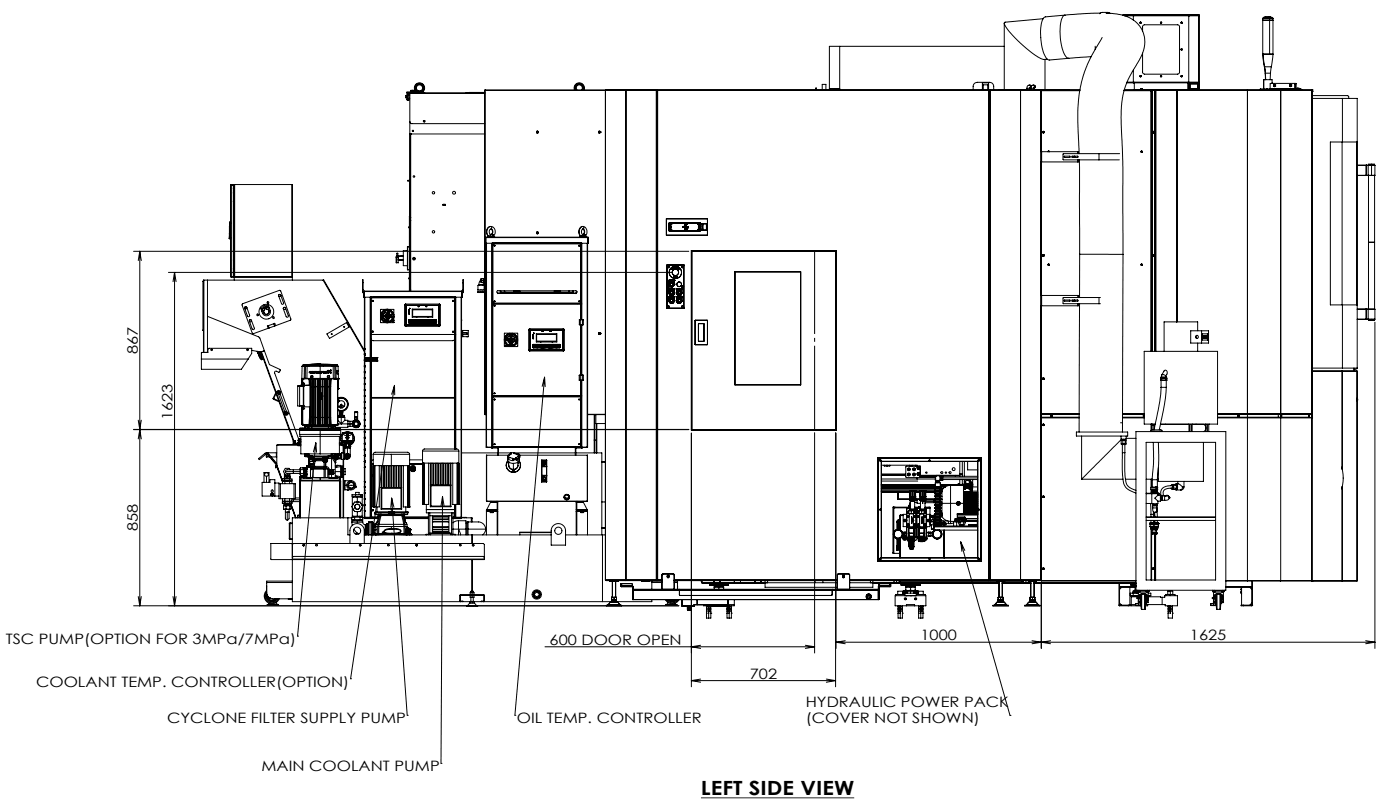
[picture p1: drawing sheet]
<svg xmlns="http://www.w3.org/2000/svg" width="454mm" height="262mm" viewBox="0 0 454 262" stroke-linecap="round" stroke-linejoin="round" font-family="sans-serif">
<defs><g id="words">
<text font-size="6.3" x="227.6" y="257.9">LEFT SIDE VIEW</text>
<g font-size="4.7">
<text x="44.7" y="114.8" transform="rotate(-90 44.7 114.8)">867</text>
<text x="56" y="136.2" transform="rotate(-90 56 136.2)">1623</text>
<text x="44.7" y="172.4" transform="rotate(-90 44.7 172.4)">858</text>
<text x="1.9" y="208.9">TSC PUMP(OPTION FOR 3MPa/7MPa)</text>
<text x="178.4" y="209.2">600 DOOR OPEN</text>
<text x="298.8" y="207.7">1000</text>
<text x="386.3" y="207.7">1625</text>
<text x="243.4" y="220.1">702</text>
<text x="11.7" y="222.8">COOLANT TEMP. CONTROLLER(OPTION)</text>
<text x="261.6" y="229.5">HYDRAULIC POWER PACK</text>
<text x="54.2" y="234.6">CYCLONE FILTER SUPPLY PUMP</text>
<text x="167.8" y="234.6">OIL TEMP. CONTROLLER</text>
<text x="261.6" y="234.6">(COVER NOT SHOWN)</text>
<text x="84.9" y="250.2">MAIN COOLANT PUMP</text>
</g>
</g></defs>
<g fill="none" stroke="#000" stroke-width=".32">
<path d="M272.6 15h-3.4v14.2M272.6 15v14.2M272.6 15h53.4M326 7.5v21.6M338.6 6.1l-12.5 1.2a5.2 5.2 0 0 0 2.1 3.6l3.3 3.4 4.6 3.6 2.3 1.3h1.6M339.2 19.3v9.8M345.7 4.9l-6.3 .6a3.1 3.1 0 0 0-1.5 3 15.8 15.8 0 0 0 2.1 10.7l.6 .3 6.4-.6M345.7 4.9a2.84 2.84 0 0 0-1.4 2.8 17 17 0 0 0 1.9 10.8l.8 .4M354.2 18.4l-7.2 .5M355.5 15v1.1M357.3 4.2l-11.6 .7M357.8 12.2l-3.3 5.6-1.9 4.2-1.5 4.6-.9 5.4a106.1 106.1 0 0 0 .2 17.8"/>
<path d="M359.1 4.3l.6-.3 .6 .3M359.3 4.3l3.4 .3 3.2 .8 2.5 1.4 1.6 1.7a9.6 9.6 0 0 1 .1 10.6l-4.2 7.3-1.4 4.5-.5 3.7v5.3l.5 14.4 .1 28.2M359.3 4.3h.8M359.7 4h-1.9l-.8 .5M364.6 4.8h24.7v.1h-24.7zM364.7 5h.1M365 5.1h24.2M367.9 5.1h.1M367.9 4.8v.1M367.9 5.1v1.4M368 4.9l-.1 .2M368 4.9h.1"/>
<path d="M370.9 10.1v-1.5l.5-.6h11l.4 .3 .1 15.3-.7 .5-11-.2-.3-.4v-6.2M385.9 4.8v.3M385.9 5.1h.1M385.9 5.1v21.8M389.2 5.1l-.1-.2 .2 .2M389.2 5.1h.1M389.2 5.1v21.6M389.3 5.1v21.8h-23.5M409.9 17.6l.6 4.1M409.9 6.6h3.4M409.9 17.6h2.3M409.9 17.6h.1"/>
<path d="M409.9 6h2.3M409.9 6v11.6M410 17.6l.5 4.1M410 17.6h3.3M410.6 5.6h1.3M410.6 5.6h.1M411.9 5.5l-1.3 .1M411.9 5.5l.6 .1M411.9 5.5v.1M411.9 5.6h.6M411.9 5.6h.1M412 5.6h-.9a.89 .89 0 0 0-1.2 .4"/>
<path d="M412 5.6a.96 .96 0 0 1 1.3 .4M412 5.6l.2 .4M412.2 17.6h1.1M412.2 6h1.1M412.2 6v11.6M412.5 5.6h.1M413.3 17.6l-.6 4.1M413.3 6v11.6M132.1 31h-.4v.7h.4M132.1 30.1v-.2l.2 .2M132.1 32.3l.2 .2M132.1 30.1v2.2"/>
<path d="M132.1 30.1h.2M132.1 32.3h.4M132.3 32.5h.2M132.3 30.1v2.4M132.3 32.1h.4M132.5 32.3h.2l-.2 .2M132.5 32.3v.2M132.7 32.2h.1M132.7 32.1v.1M132.7 30.8h.3M132.7 30.3v1.8M132.8 30.3h-.1"/>
<path d="M132.8 29.9l-.5 .3 .4 .1M132.8 29.9v.4M132.8 29.9h.7M132.8 30.3h24.5M133 39.4l.6 .7h23.7M133 31.9l-.3 .1M133.5 29.9h1.9M133.5 29.9v.2M133.6 29.8l-.1 .1M133.6 29.8h1.6M133.8 29.3h-.4v.6M133.8 29.3h.7v.4"/>
<path d="M133.8 29.3v.4M133.9 29.8h1.2M133.9 29.8h.1M134.7 29.7h-1.1v.1M134.7 29.7h.3M134.7 29.3v.4M135 29.7l-1.1 .1M135.3 29.7l.2 .1M135.3 29.7a1.48 1.48 0 0 1-.2-2.1 1.48 1.48 0 0 1 2.2 0 1.48 1.48 0 0 1-.3 2.1M135.3 29.8v.1a1.65 1.65 0 0 1-.3-2.5 1.65 1.65 0 0 1 2.5 0 1.65 1.65 0 0 1-.4 2.5M135.3 29.7v.1M135.3 29.8h.1"/>
<path d="M135.3 29.8h.2M135.4 30.1h.1M135.5 29.8v.1M135.5 29.9h1.4M135.5 29.9l-.1 .2M135.5 29.5l-.2 .2M135.5 29.5l.1 .2M135.5 29.5a1.2 1.2 0 0 1-.2-1.8 1.2 1.2 0 0 1 1.8 0 1.2 1.2 0 0 1-.3 1.8M135.5 29.5l.3 .1M135.6 29.7l-.1 .1M135.8 29.6v.1M135.8 29.6h.1"/>
<path d="M135.8 29.7h-.2M135.8 29.7h.8M135.8 29.6h.7M135.8 29.6l.1 .1M135.9 29.5h.6M135.9 29.5l-.1 .1M135.9 29.5a1.02 1.02 0 0 1-.5-1.6 1.02 1.02 0 0 1 1.6 0 1.02 1.02 0 0 1-.5 1.6M136.5 29.6v.1M136.5 29.5v.1M136.5 29.6h.1M136.6 29.7h.2M136.6 29.6v.1"/>
<path d="M136.8 29.7l.1 .1M136.8 29.7h.2M136.8 29.5l-.2 .1M136.8 29.5v.2M136.8 29.5l.2 .2M136.9 29.8h.2M136.9 29.8h.1M136.9 29.8v.1M136.9 29.9l.1 .2M137 30.1h.1M137 29.7l.1 .1M137.1 29.8v.1"/>
<path d="M137.1 29.8l-.2 .1M137.1 29.9l-.1 .2M137.1 29.9h.4M137.2 29.8l.3 .1M137.3 30.1h.6M137.5 29.9v.1M151.3 30.1h.6M152.5 30l-.1 .1M152.5 30h4.8M152.5 30v.1M157.3 29.3h.2M157.3 30.1h-24.3v64.3"/>
<path d="M157.3 29.3v61M157.5 29.3h.1M157.5 29.2l-.2 .1M157.5 29.2v61.1M157.5 29.2h39.2M157.5 29.3h39M157.5 29.2v.1M186.5 29.2a1.67 1.67 0 0 1 1.6-2.3 1.67 1.67 0 0 1 1.5 2.3M186.7 29.2a1.47 1.47 0 0 1 1.3-2.1 1.47 1.47 0 0 1 1.3 2.1M187 29.2a1.21 1.21 0 0 1 1.1-1.9 1.21 1.21 0 0 1 1 1.9M187.3 29.2a1.02 1.02 0 0 1 .1-1.4 1.02 1.02 0 0 1 1.4 0 1.02 1.02 0 0 1 0 1.4M196.5 29.3h6.7"/>
<path d="M196.5 29.3v158.9M196.7 29.2l-.2 .1M196.7 29.2h6.5M203.2 29.2v.1M203.2 29.3h9.9M203.2 29.2h128.1M203.2 29.3v158.9M213.1 29.2v.1M213.1 29.3v158.9M213.2 29.4h.1M213.2 29.2v159.2M213.3 29.4h.2"/>
<path d="M213.3 29.4v158.8h.2M213.3 29.3h.2M213.3 29.2v159.2M213.5 29.2v.2M213.5 29.4h107.5M213.5 29.4v158.8M264.8 29.2v-.6h.2v.6M264.8 28.7h.2M266.6 29v.2M266.6 29l-.2 .2M266.6 29h1.9M266.9 29v-1.6h1.2v1.6"/>
<path d="M268.5 29v.2M268.5 29l.2 .2M269.2 28.7h3.4M270.9 28.7v.5M271.3 28.7v.5M271.4 28.7v.5M272 28.7v.5M272.1 28.7v.5M272.3 28.7v.5M315.9 29.2l.1-1.7 .5-.6 .8-.2h3.9l.8 .2 .6 1v1.3M318.9 29.2v-2.3h2v2.3M319.2 29.2v-1.7h1.4v1.7"/>
<path d="M321 29.2v.2M321 29.4h.2M321 29.3h.2M321 29.4v158.8M321.2 29.2v159.2h-45.4M321.2 29.4h.2M321.2 29.4v158.8h-.2M321.3 29.2v159.2h10M321.3 29.3h.1M321.4 29.2v.2M321.4 29.4v158.8M321.4 29.4h9.9"/>
<path d="M324.6 29.1v.1M331.3 29.2v.2M331.3 29.4h6.7M331.3 29.2h6.5M331.3 29.4v158.8M333.4 28.6h1M333.4 28.6v.6M333.4 29.1l-9 .1M334 27.7l.4 .2v.6M334.1 27.7l-.5 .1-.2 .8M334.1 27.7l.7 .2M334.4 28.6v.6"/>
<path d="M334.4 28.5h.1M334.4 29h.1M334.4 29.1h.2M334.4 28.4v.2M334.4 28.6l.1 .3zM334.4 28.5l.1 .4zM334.6 28.6h1M334.6 28.6v.6M334.7 28.5l-.2 .1M334.8 28l-.5-.3 .5 .3M335.3 27.7l-.5 .2-.2 .7M335.3 27.7l.7 .2-.2 .7"/>
<path d="M335.3 27.7l.4 .2-.1 .6M335.5 27.7l.5 .4-.3 .5M335.6 28.4v.2M335.6 28.6v.6M335.6 28.5h.1M335.6 29h.1M335.6 29.1l11.3 .1M335.7 28.5v.4zM335.7 28.6v.3zM337.8 29.2l.2 .2M337.8 29.2h12.8M338 29.9h.1"/>
<path d="M338 29.4v158.8M338 29.2v.2M338 29.4h12.5M338 29.4v19.8M342.2 29.1v.1M342.3 29.1v.1M342.4 29.1v.1M364.9 29.4h8.8M365 29.2h9.9M365.8 26.7h23.5M367.9 22.7v4.2M368.2 29h.7v.2"/>
<path d="M368.2 29h.1M368.2 26.7v2.5M368.2 29h2.2M370.4 29.2v-.3h.6v.3M370.4 28.9h.1M370.4 28.9l.1-.2 .4 .2M370.4 28.9h.5M370.5 28.9v.3M370.8 28.9v.3M370.9 28.9h.1M371 29h14.6M373.7 29.2v.2"/>
<path d="M373.7 29.4v.1M373.7 29.5v84.5M373.8 29.2l-.1 .3M373.9 29.2l-.2 .3M373.9 29.2l.1 84.8M373.9 29.2v84.8M374.9 29.2v84.8M374.9 29.2h.1M375 29.2h.2M375.2 29.2v84.8M375.2 29.2h29.8M382 29.2v75.2"/>
<path d="M385.6 29h-.7v.2M385.6 29h.1M385.6 26.7v2.5M385.9 28.9v-1.7h3.4v1.7M385.9 28.9h3.4M386.2 27.2v2l-.3-.3M386.2 28.9h.1M388.9 28.9h.1M388.9 27.2v2l.4-.3M405 29.2h10.8v105M405 29.2v105M409.3 28.9h1.9"/>
<path d="M409.3 28.9l-.2 .3M409.3 28.9v.3M410.3 25.9h2.7v1.2M410.3 25.9l-.1 3M410.3 25.9v3M410.5 21.7l.2 2M410.5 21.7h.1M410.5 21.7l.3 2M410.5 21.7h2.2M410.7 23.7l.1 2.2M410.7 23.7h.1M410.8 23.7h1.6"/>
<path d="M410.8 23.7l.1 2.2M411.2 29.2h.1M411.2 28.9h.1M411.2 28.9h9.1M411.2 29.2h14.7M411.2 28.9v.3M412.3 28.8v.1M412.3 28.8h8.3l-.3 .4v-.3M412.4 23.7l-.1 2.2M412.6 29.2h.1M412.7 21.7l-.3 2M413.6 27.5l.1-.2 .2 .2"/>
<path d="M413.6 27.9l.1 .2 .2-.2M413.6 27.9h.1M413.6 27.5h.1M413.6 27.5v.4M413.6 27.9h.2M413.6 27.5h.2M413.8 27.9v.1M413.8 27.4v.1M413.8 27.5v.4M413.9 27.9h.1M413.9 27.5h.1M413.9 27.6v.2"/>
<path d="M418.8 27.9l.1 .2 .2-.2M418.8 27.5l.1-.2 .2 .2M418.8 27.5h.1M418.8 27.9h.1M418.8 27.5v.4M418.8 27.9h.2M418.8 27.5h.2M419 28.9v.3M419 27.9l.1 .1M419 27.5v.4M419.1 27.5h.1M419.1 27.9h.1"/>
<path d="M419.1 27.4l-.1 .1M419.1 27.6v.2M419.1 27.5v.4M419.1 28.9v.3M420.2 27.1l.1 .1M420.3 27.2v1.7M420.3 27.2h.5M420.4 27.1l.2 2.1M420.5 29h.3M420.8 29h.1M420.8 28.9h.1M420.8 28.7h.2"/>
<path d="M420.8 27.2l-8.4-.1-.1 1.7M420.8 27.2v1.8M420.8 29h2v.2M420.8 29v.2M420.9 28.9v.1M421 28.8l-.1 .1M421 28.8l.1 .2M421 28.7v.1M421 28.7l1.1 .2M421.1 29h.1M421.3 28.6h.1M421.3 28.7h.1"/>
<path d="M421.3 28.7h.2M421.3 28.8h.2M421.3 28.6l.2 .1M421.3 28.6l.1 .1M421.4 28.7h.1M421.5 28.7v.1M421.5 28.7h.1M421.5 28.8h.1M421.8 28.7l.3 .3h-1M422 28.9h.1M422.1 28.9h.1M422.1 28.9v.1"/>
<path d="M425.9 29.2h.1M425.9 29.7h.1M425.9 31h11.6l.3 .3v.6M425.9 31.9h9.9M425.9 29.2v105M435.8 31.9h4.8v87.7l-1.1 .4M435.8 31.9v14.2M75 60h.1M75 59.9l-.1 .1M75 59.9v30M75 59.9h.7v30h-.7M75 60h.7"/>
<path d="M76.2 59.9l-.2 31M76.2 59.9l-.2 30h18.9l-.1-30M76.2 59.9h18.6M94.8 59.9l.1 31M132.3 58.5h.1M132.3 58.7h.1M132.3 58.5h.4M132.3 58.7h.4M132.3 58.5v.2M132.7 58.5v.2M132.7 58.5h.4M132.7 58.7h.4"/>
<path d="M133 43.5h.2M133 59.4h.2M133 59.3h.2M133 43.3l.2 .2M133.1 58.5h.1M133.2 43.5h.1M133.2 58.7h.1M133.2 43.5v50.9M133.2 43.5h24.1M133.3 43.5v50.9M174.2 42.9l.3 .3 .2-.3M174.2 42.8l.2-.3 .3 .3"/>
<path d="M174.2 42.9h.1M174.2 42.8h.1M174.2 42.8v.1M174.5 42.5v.7M174.7 42.8v.1M174.7 42.8h.1M174.7 42.9h.1M194.3 42.8l.2-.3 .3 .3M194.3 42.9l.3 .3 .2-.3M194.3 42.9h.1M194.3 42.8h.1M194.3 42.8v.1"/>
<path d="M194.8 42.9h.1M194.8 42.8h.1M194.8 42.8v.1M338 52.5h.1M338 49.2h.1M338 52.5v43.4M338.1 49.2v3.3M338.1 52.5h11.8M338.1 49.2h11.8M340.2 49.2l.2-.2 .2 .2M340.3 49.2l.1-.2 .2 .2M345.5 50.7h1.8l.2 .3-1.9 .1z"/>
<path d="M347.9 50.8l1.9-.1 .2 .3-1.9 .1zM349.9 49.2h.2v.6M349.9 49.2v.6M349.9 50.7v.3M349.9 51.9v.6M350.1 51.9v.6h-.2M350.4 51.9l.1 30.5M356.8 51.9h6.6M356.8 49.8h6.7M356.8 49.8v2.1M356.8 49.8l-11.7 .2 .1 1.9h11.6M435.7 46.1v52.8"/>
<path d="M435.8 46.1h4.8M435.8 46.1h-3.9v52.8h3.9M440.5 46.1v52.8M440.6 53.6h2.9M440.6 56.9h2.9M440.6 56.9h3.6M440.6 53.7h3.6M443.5 53.7h.1M443.5 56.9h.1M443.5 53.6v.1M443.5 53.6h.1M443.5 53.7v3.2"/>
<path d="M443.6 56.9h.1M443.6 53.7v3.2M443.6 53.6v.1M443.6 53.6h.6M443.6 56.9h.6M444.2 56.9h.1M444.2 53.7h2.1M444.2 56.9h1M444.2 53.7v3.2M444.2 53.6l2.1 .1M444.2 53.6v.1M444.3 53.3h.9"/>
<path d="M444.3 53.3v.3M444.3 56.9v43.4M445.2 53.3h-.9M445.2 53.3h1M445.2 56.9h.1M445.2 53.3h.1M445.2 56.9h1.1M445.2 53.3v3.6M446.2 53.3v.3M446.2 56.9v43.4M446.3 56.9h-1.1M446.3 53.7v3.2"/>
<path d="M74.4 77.3v.1M74.5 76.8l-.1 .5M74.5 76.8h.1M74.5 73.5h.1M74.5 75.6h.1M74.5 76.8l-.1 .6M74.5 73.4v3.4M74.5 73.4l.1 .1M74.6 77l.1 .5M74.6 77h.1M74.6 72.6h.1M74.6 72.1v.5"/>
<path d="M74.6 72.9l-.1 .5M74.6 77l-.2 .4M74.6 72.6v4.4M74.7 72h.1M74.7 72v.6M74.7 77v.5M74.7 77h.2M74.7 72.6h.2M74.7 72h.2M74.7 72.6v4.4M74.7 77.5h.2M74.9 60h.1"/>
<path d="M74.9 60v29.7M75.7 65.4h.3M75.7 62.5h.3M75.7 61.2h.3M76 61.2v1.3M76 65.4v19M76 61l-.3 .1M132.9 73.4l-.2 .2 .2 .5M132.9 70.2v.1M132.9 70.3v24.1M133 70.3h.1M133 70.2h.1"/>
<path d="M133 70.3h.2M133 71.5h.1M133 70.6h.1M133 60.3h.2M133 60.2h.2M133 68.6h.2M133 68.5h.2M143.8 66.3h.7v.3l-.7-.1zM143.9 66.3v.2M157.6 77.1h33.4M157.6 77.1v1.8h33.4v-1.8M157.7 77v.1"/>
<path d="M157.7 77.1v1.8M157.7 76.9v.2M157.7 76.9l-.1 .2M157.7 76.9h33.2M157.8 78.9l.1 66.2M157.9 78.9v66.2M158.4 76.9h.1M158.4 76.9h1.6M158.5 76.6l-.1 .3M159.1 76.2l-.4 .5M159.1 76.2h.8M159.3 73.5a1.78 1.78 0 0 0-1.3 1.4 1.78 1.78 0 0 0 .7 1.8"/>
<path d="M159.4 74.3a1 1 0 0 0-.2 1.7M159.4 73.5a1.88 1.88 0 0 0-.7 3.2M159.4 73.5h.1M159.4 74.3l.1 .1M159.4 73.5a.47 .47 0 0 1 .2 .4 .47 .47 0 0 1-.2 .4M159.4 73.5a1.81 1.81 0 0 1 .8 3.1M159.5 74.4a1.07 1.07 0 0 1 0 1.6M159.5 74.4a.92 .92 0 0 1 .5 .9 .92 .92 0 0 1-.6 .8h.1M159.5 76.1l-.4 .1M159.5 76.1l.7 .1M159.7 78.9v66.2M159.8 78.9v66.4"/>
<path d="M159.9 78.7h.1M159.9 78.9h28.8M159.9 76.2h.3M159.9 78.7l-.1 66.4M159.9 76.2l.1 .7M160 76.9h.1M160 79.1h.1M160 79v.1M160 76.9h.3M160 79h28.6M160 79.1h28.5M160 79.1v19.2"/>
<path d="M160.2 76.2l.1 .7M160.3 76.9h.1M160.4 79.7h.3M160.5 79.7h.1M160.7 79.7h-.2M160.9 78.9v.1M161 78.9v.1M161 79h.1M174.2 75.5l.2-.3 .3 .3M174.2 75.6l.3 .3 .2-.3M174.2 75.6h.1M174.2 75.5h.1"/>
<path d="M174.2 75.5v.1M174.7 75.6h.1M174.7 75.5v.1M174.7 75.5h.1M187.5 78.9v.1M187.5 79h.1M187.6 78.9v.1M187.9 79.7h.1M188.1 79.7h-.2M188.2 76.9h.1M188.3 76.5l-.1 .4M188.5 79.1h.1"/>
<path d="M188.6 79l-.1 .1M188.6 79.1h.1M188.6 79v19.5M188.6 79.1h-.1M188.6 76.5h.6M188.6 76.4v.3M188.8 76.7v.2h-.6M188.9 78.9v24.8M189.1 76.2l-.1 .2M189.1 76.2h.7M189.1 73.5a1.83 1.83 0 0 0-.5 3.2M189.2 73.5a1.9 1.9 0 0 1 .9 3"/>
<path d="M189.2 76.4h-.6M189.2 76.5h.6M189.2 76.4h.6M189.2 76.1h.2M189.2 73.5a1.96 1.96 0 0 0-.6 3.2M189.2 74.3a.94 .94 0 0 1 .6 .9 .94 .94 0 0 1-.6 .9M189.2 73.5a.5 .5 0 0 1 .1 .8M189.2 76.4v.5M189.3 74.3a.99 .99 0 0 0 0 1.8M189.3 74.3h-.1a1 1 0 0 1 0 1.8M189.4 76.1l-.3 .1M189.4 76.1l.6 .1"/>
<path d="M189.4 76.1l.4 .1M189.6 76.7l.3 .2M189.8 76.2h.2M189.8 76.2l.1 .7M189.8 76.4v.3h-1.2M189.9 76.9h.1M189.9 76.9h.3M190 76.2l.2 .7M190.2 76.9h.1M190.6 78.9v66.2M190.8 78.9l-.2 66.2M190.9 76.9v.2"/>
<path d="M190.9 76.9l.1 .2M190.9 77v1.9M216.3 71h13.4v5.3h-13.4zM217.1 74.3h.1M217.1 72.9h.1M217.2 72.9l.2 .2M217.2 72.9h.2M217.2 74.3h.2M217.3 73.6h.1M217.3 73.6l.2 .2M217.3 72.5v.3M217.3 74.5v.3"/>
<path d="M217.3 74.8l.2 .2M217.3 72.5v.4M217.3 74.3v.5M217.4 73.6h.1M217.4 73.6l.2 .1M217.4 74.2l-.2 .1M217.4 73.1h.1M217.4 74.2h.1M217.4 73.6h.2M217.4 73.8v.5M217.4 74.2l.5 .5M217.4 74.3l.3 .4"/>
<path d="M217.4 72.9l.1 .8M217.5 73.5v.3M217.5 72.9h.1M217.5 73.6h.1M217.5 73.5h.1M217.5 73.5l-.2 .1M217.5 73.5l-.2 .1 .2 .2M217.5 73.8h.1M217.5 72.5v.3zM217.5 74.5v.3zM217.5 73.5h-.3v.3h.3M217.5 72.9v.1"/>
<path d="M217.5 74.3h.1M217.5 72.3l-.2 .2M217.6 73.6h.1M217.6 73.8h-.1M217.6 73.5h.1M217.6 73.8h.1M217.6 73.7v.1M217.6 73.7l-.1 .1M217.6 73.8l.2 .4a.44 .44 0 0 1 .3 .3 .44 .44 0 0 1-.1 .5M217.6 73.5l-.2 .1M217.6 73.6l.1 .1M217.7 73.7h.1"/>
<path d="M217.7 73.6h.1M217.7 74.5l-.2 .2 .2 .1M217.7 72.3h.1M217.7 75h.1M217.7 72.6l-.3 .3M217.7 73.5v.2M217.7 73.5v.1M217.7 73.5l.2 .1-.2 .2M217.7 72.5h-.2l.2 .3M217.7 72.6h.2M217.7 74.7h.2M217.7 72.3v.3"/>
<path d="M217.7 74.7v.3M217.7 72.3l.2 .2M217.9 72.6l-.5 .5M217.9 72.5v.1M217.9 74.7v.1M217.9 72.5h8.8M217.9 74.8h8.8M217.9 74.8l-.2 .2M218 72.3a.47 .47 0 0 1 .1 .5 .47 .47 0 0 1-.5 .3v.4M221.7 73.6l.2-.1v.3zM221.7 73.7h.1M221.7 73.6h.1"/>
<path d="M221.7 73.6v.1M221.8 73.6v.1M221.9 73.5h.1M222 73.5v.2M222 73.5h-.1M222 73.7h.1M222.3 73.6h.1M222.3 73.6v.1M222.3 73.6h.3M222.3 73.7h.1M222.3 73.6l.1 .1M222.4 72.7h.1"/>
<path d="M222.4 74.5h.1M222.4 73.6h-.1M222.4 73.7h.1M222.4 73.9a.33 .33 0 0 1-.1-.5 .33 .33 0 0 1 .5 0 .33 .33 0 0 1-.2 .5M222.4 73.9v.4l.3-.1M222.4 72.7h.2M222.4 74.5h.2M222.4 74.1h.2M222.5 73.9h-.1M222.5 73.9h.1M222.5 73.6l.4 .1h-.6M222.5 72.6v.2"/>
<path d="M222.5 74v.2M222.5 74.4v.3M222.5 72.6h.1M222.5 72.8h.1M222.5 74.4h.1M222.5 74h.1M222.5 74.1h.1M222.5 72.7v.1M222.5 74.6h.1M222.5 73.9l.1 .1M222.6 73.5h.1M222.6 73.5v.3"/>
<path d="M222.6 73.9l.1 .3 .3-.1-.1-.2M222.6 73.9a.27 .27 0 0 1-.1-.4 .27 .27 0 0 1 .4 0 .27 .27 0 0 1 0 .4M222.6 72.6l.3 .1-.3 .2M222.6 74.4l.3 .1-.3 .2M222.6 73.9h.3M222.6 74.4h.1M222.6 74.5h.1M222.6 72.6h.1M222.6 72.7h.1M222.6 73.9h.1M222.6 74.1h.1M222.6 73.8h.1"/>
<path d="M222.6 73.5l.2 .1-.2 .2M222.6 72.9h.1M222.6 74.7h.1M222.6 73.9v.1M222.6 74.5h-.2M222.6 73.9l.1 .1M222.7 74.2h.1M222.7 74h.1M222.7 74.4l-.4 .1 .4 .2M222.7 72.6l-.4 .1 .3 .2M222.7 74v.1M222.7 72.7h.1"/>
<path d="M222.7 74.5h.1M222.7 74.1h.1M222.7 74v.2M222.7 74.5v.1M222.7 72.7v.1M222.7 74.4l.1 .3h-.3M222.7 74.5v.2M222.7 74.4v.1M222.7 72.6v.1M222.7 72.6l.1 .1M222.7 73.9v.1M222.7 74.1v.1"/>
<path d="M222.7 73.6v.1M222.8 72.7l-.1 .1M222.8 72.7h.1M222.8 73.8h.1M222.8 74l-.1 .1M222.8 74.1l-.1 .1M223 74v.1M223.1 73.6h.1M223.1 73.7h.1M223.1 73.6l.1 .1M223.1 73.7l.2-.2-.1 .3-.2-.2 .2-.1v.2M223.1 73.6v.1"/>
<path d="M223.1 73.9h.1M223.1 73.9l-.1 .2M223.1 74h.1M223.1 74l-.1 .1M223.2 73.9l-.3 .3 .1-.2M223.2 73.9l-.2 .2M223.2 73.8h.1M223.2 73.8l-.1 .1M223.2 73.7h.1M223.2 73.8l-.1 .2M226.7 72.3h.1M226.7 75h.1"/>
<path d="M226.7 72.3l-.1 .4 .4 .4v.4M226.7 72.6l.5 .5M226.7 72.6h.2M226.7 74.7h.2M226.7 72.5l.2-.2v.3M226.7 72.5v.1M226.7 74.7v.1M226.8 73.6h.1M226.8 73.6l.2 .1M226.8 73.6h.3M226.9 72.5l.3 .1-.2 .2M226.9 72.6l.5 .3"/>
<path d="M226.9 73.5h.1M226.9 73.7h.1M226.9 73.5v.2M226.9 74.7v.3l-.2-.2M226.9 73.8h.2M226.9 73.6h.1M227 73.5l.3 .1-.3 .1M227 72.8h.1M227 74.5h.1M227 73.6v.1M227 73.6h.1M227 73.5h-.3l.3 .7-.4 .2 .1 .6"/>
<path d="M227 73.8h.1M227 73.5h.1M227 74.5l.2 .2-.3 .1M227 73.7h.1M227 73.5l.3 .1-.3 .2M227 73.7v.1M227 73.5l.3 .1-.2 .2M227.1 73.6h.1M227.1 73.6v.1M227.1 73.7h.1M227.1 72.5v.3zM227.1 74.5v.3z"/>
<path d="M227.1 73.5h-.2M227.1 72.3l.3 .3h.7v2.1M227.1 73.5h.2v.3h-.2M227.1 72.9h.1M227.1 73.6l.1 .2M227.2 73.5h.1M227.2 73.8v.5l-.3 .4M227.2 73.1v.4M227.4 74.3l-.3-.1-.4 .5M227.4 72.9l.1 1.4h-.4M227.4 74.7l-.3 .3M227.4 72.9l-.2 .2"/>
<path d="M227.6 72.6l-.3-.3h-10l-.2 .2v2.3l.2 .2h10l.3-.3M228.1 72.6h1.6M228.1 73h-.2v1.3h.2M229.3 72.6v2.1M229.7 74.7h-2.3M444.3 78.6h1.9zM43.4 81.5h180.2M45.4 81.5v115M45.4 81.5l.5 3M45.4 81.5l-.5 3M54.7 88.4h163.5M56.7 88.4v108.1"/>
<path d="M56.7 88.4l.5 3M56.7 88.4l-.5 3M65.9 91.3h.1M65.9 91.3v15.8M66 91.2l-.1 .1M66 90.9l.2 23.4zM66.2 90.9h38.7M67.4 90.9v23.4M74.9 89.7h.1M74.9 89.7l.1 .2M75 89.7v.1M75 89.7h.7"/>
<path d="M75.7 87.2h.3M75.7 88.6h.3M75.7 84.4h.3M76 88.7h.1M76 87.2v1.4M79.5 99.6h.6l.9 2.7a.37 .37 0 0 1-.2 .4 .37 .37 0 0 1-.5-.2l-.9-2.5zM86.8 98l.1 .4M87 98.8l.7 1.9a1.33 1.33 0 0 1-.8 1.7 1.33 1.33 0 0 1-1.7-.8l-.7-1.9M87.2 99.3a1.97 1.97 0 0 0-2.5 .9M87.5 99.9a1.56 1.56 0 0 0-2.5 .9M90.6 95.6h.5l.9 2.7a.36 .36 0 0 1-.2 .4 .36 .36 0 0 1-.4-.2l-.9-2.5zM92.1 99.8h.5l1 2.6a.37 .37 0 0 1-.2 .5 .37 .37 0 0 1-.5-.2l-.9-2.5z"/>
<path d="M104.9 90.9l.2-.1 13.2 22.9M104.9 90.9l13.4 23.2M117.7 94.8l.1 .1M117.7 91.7v-.9l.1 .9M117.7 91.7h.1M117.7 91.7v3.1M117.7 94.8h.1M117.7 94h.1M117.8 94.9l.2 .2M117.8 94.8h.1M117.8 91.7v3.1M117.8 94.8v.1"/>
<path d="M117.8 94.8l.3 .3M118 95.1v.1M118 96l.1 .5M118 96h.1M118 95.2v.8M118.1 95.1l-.1 .1M118.1 95.1h-.1M118.1 96.4h.2M118.1 94.6h.1M118.1 94.6h31.9M118.3 94.5h.1M118.3 94.6h.1"/>
<path d="M118.3 94.4v.2M118.3 94.6l-.2 1.8M118.3 96.4h31.7M118.3 94.4l-.2 .2M118.3 94.4h31.5M118.3 94.6v1.8M118.3 96.4v71.5M118.4 96.4v71.5M120.2 96.4v19.6M120.3 96.3v19.7M120.3 96.3l27.5 .1M120.4 96.5l.1 .1"/>
<path d="M120.4 96.6h.1M120.4 96.5h27.3M120.4 96.5v.1M120.5 96.6h.1M120.5 96.6v13.4l.7 .5 26.1-.1 .3-.5v-13.3M120.5 96.6h27.1M121.4 96.4v.1M121.5 96.4v.1M121.5 96.5h.1M128.6 83.5l.1 1.7zM128.7 83.2v.1M128.7 83.2h.1"/>
<path d="M128.7 83.5h.1M128.7 83.5h.6M128.7 83.3h.1M128.7 83.3v.2M128.7 85.2h.6M128.8 83v-.4a.29 .29 0 0 1 0-.4 .29 .29 0 0 1 .4 0 .29 .29 0 0 1 0 .4v.4M128.8 83h.4M128.8 83v.5M129.2 83.2l1.7-.1zM129.2 83v.5M129.3 85.2h.1M129.3 84.2l1.6 .1"/>
<path d="M129.3 84.4h1.6zM129.3 83.5v.5M129.4 83.5l-.1 1.7M130.9 83.2l-1.7 .1M131.4 98.9l.3 .3M131.4 98.9v6.7M131.6 98.7l-.2 .2M131.6 98.7h11.1M131.6 98.7l.3 .3M131.7 99.2v6.1M131.7 99.2h.1M131.8 99.2v6.1"/>
<path d="M131.9 99l-.2 .2M131.9 99.1l-.1 .1M131.9 99.1h10.5M131.9 99v.1M131.9 99h10.5M132 99.1l-.2 .2M132.3 81.3l-1.4 .1v4.8h1.4M132.3 80.1h.1M132.3 87.5h.1M132.3 80.1v7.4M132.3 80v.1M132.3 87.5h.6"/>
<path d="M132.3 80.1h.6M132.3 80h.6M132.9 90l-.2 .2 .2 .4M132.9 81.3h.1M132.9 86.3h.1M133 81.3v5M133 93.9h.1M133.2 90.1h-.2v.4h.2M135.8 99.4l.2 .1zM135.8 99.4v.1M135.9 99.4v.1M138.3 99.4l.2 .1z"/>
<path d="M138.4 99.4v.1M142.3 99.1l.2 .2M142.4 99l.2 .2M142.4 99.1l.1 .1M142.4 99v.1M142.5 99.2v6.1M142.5 99.2h.1M142.6 99.2v6.1M142.7 98.7l.2 .2M142.7 98.7l-.3 .3M142.9 98.9l-.3 .3M142.9 98.9v6.7"/>
<path d="M146.6 96.4h.1M146.9 97.6l.2-.2 .2 .2M146.9 97.6l.1 .2 .3-.2M146.9 97.6v.1M147.6 96.6h.1M147.7 96.5l-.1 .1M147.7 96.6h-.1M147.7 96.5v.1M147.8 96.2v49.5M147.8 96.2h.1M148 96.4v49.3M149.7 96.4l.1 71.5"/>
<path d="M149.8 94.6h.1M149.8 94.4v.2M149.8 94.6l.2 1.8M149.8 94.4l.2 .2M149.8 94.5l.1 .1M149.8 94.6v73.3M150 94.6h.1M150 96h.1M150 95.1l.1 .1M150 95.1h.1M150.1 96l-.1 .5M150.1 95.2v.8"/>
<path d="M150.1 95.1v.1M150.3 91.7v-.9l.1 .9M150.3 91.7h.1M150.3 94.8h.1M150.3 94h.1M150.3 94.8l.1 .1M150.3 94.8l-.3 .3M150.3 91.7v3.1M150.4 94.9l-.3 .2M150.4 94.8v.1M150.4 91.7v3.1M155.2 92.6h2v2.3h-2z"/>
<path d="M155.2 94.7h.1M155.2 94h.1M155.5 92.3h1.4M155.5 92.3v.3M155.8 94h.7v.7h-.7zM156 91l.3 .7M156 91l-.5 1.3M156 91h.3M156 90.7v.3M156 90.7h.1M156.3 90.4l-.3 .3M156.3 91.7h.2"/>
<path d="M156.3 90.5v.5M156.3 91v.7M156.3 90.4v.1M156.3 90.5h.1M156.3 90.4h.1M156.5 90.4h-.2M156.5 90.4v1.3M156.5 90.4h.5v1.3h-.5M156.5 90.4h.1M156.9 92.3v.3M157 91.5l.8 .1M157.3 94.4h.2"/>
<path d="M157.3 94.7h.5M157.3 94.5h.5M157.3 91.7v42.7M157.4 91.7l-.5 .3v.3M157.4 90.3l-.4 .1M157.4 91.5v.2M157.4 90.3v.2M157.4 91.7h.1M157.4 90.3h.1M157.5 91.7v.3h.3M157.5 91h.1M157.5 91v.1"/>
<path d="M157.5 90.4v.1M157.5 91.6v.1M157.5 90.4h.1M157.5 91.7h.1M157.5 94.4v.1M157.5 91.7h.3M157.5 90.4h.3M157.5 94.4h.3M157.5 91.1h.3M157.5 90.5v.5M157.5 91.1v.5M157.5 91.7v42.8"/>
<path d="M157.6 94.5v.2M157.8 90.1h-.3v.3M157.8 90.5h-.8M157.8 91h-1.5M160 98.6h.1M160 98.6h28.6M160 98.4v30.1M160 98.3h.1M160 98.3v.1M160 98.3l28.6 .2M160 98.3h28.5M160.9 98.5h.1"/>
<path d="M161.6 95.1l-.3-.3 .2-.5h25.4a.46 .46 0 0 1 .4 .5 .46 .46 0 0 1-.4 .5v-.1M161.6 95.1v.2M161.6 95.3h.1M161.6 95.1l25.3 .1M162.4 94.4v.1M162.4 94.9h.3M162.4 94.5h.1M162.4 94.5v.4M162.5 94.5v.4M162.5 94.3v.2M162.5 94.3l-.1 .6M162.5 94.9h.1"/>
<path d="M162.5 94.9h.3M162.7 94.9h1.5M162.7 94.9h.1M163.7 94.3l.1 .5M164.2 94.8l-1.5 .1M164.2 94.9l-1.5 .1M164.2 94.8v.1M164.2 94.8h20.3M166.7 94.8v-.4h2v.4M166.7 94.8h.1M166.8 95.1h.1M166.8 94.3v.1"/>
<path d="M168.1 95.1h.1M168.1 94.3v.1M168.7 94.8h.1M180 94.8v-.4h2v.4M180 94.8h.1M182 94.8h.1M184.5 94.8l1.5 .1M184.5 94.9h1.5M184.5 94.8v.1M184.8 95.1h.1M184.8 94.3v.5M184.9 94.3l-.1 .5"/>
<path d="M186 94.9h.2M186.1 94.9h-.1M186.2 94.5l-.1 .6 .1-.2M186.2 94.4v.1M186.2 94.5v.4M187.6 98.5h.1M188.5 98.3h.1M188.5 98.3l.1 .2M188.5 98.3l.1 .1M188.6 98.6h.1M188.6 98.6v5.1M188.6 98.5l-28.6 .1"/>
<path d="M188.6 98.5v.1M216.5 86h5.5v14.1h-5.5zM216.6 100h.1M216.6 86.1h.1M216.6 86.1v13.9M216.6 86v.1M216.6 86h.1M216.6 86h5.3M217.2 97.6h.1M217.2 96.3h.1M217.2 97.6a.83 .83 0 0 0 .8 .8 .83 .83 0 0 0 .8-.8M217.2 95a.83 .83 0 0 0 .8 .9 .83 .83 0 0 0 .8-.9"/>
<path d="M217.2 93.8h.1M217.2 95h.1M217.2 92.2h.1M217.2 91h.1M217.2 92.2a.83 .83 0 0 0 .8 .9 .83 .83 0 0 0 .8-.9M217.2 91v1.2M217.2 93.8v1.2M217.2 96.3v1.3M217.3 96.2h.1M217.3 96.2l-.1 .1M217.3 93.6l-.1 .2M217.3 93.6h.1"/>
<path d="M217.3 90.8l-.1 .2M217.3 90.8h.1M217.3 96.2h1.4M217.3 93.6h1.4M217.3 90.8h1.4M217.4 96.6h.1M217.4 96.6h.2M217.4 96.5h.1M217.4 96.5v.1M217.4 96.4h.1M217.4 96.4v.2M217.4 96.4l.1 .2"/>
<path d="M217.4 96.4l.1 .1M217.5 96.6h.1M217.5 96.4v.1M217.6 96.4h.1M217.6 96.4l-.1 .1M217.6 91.2h.1M217.6 96.4v.2M217.6 96.6h.1M217.6 96.4v.1M217.6 91.1h.1M217.6 96.5h.1M217.6 91.3h.1"/>
<path d="M217.6 94.1h.1M217.6 94.1h.3M217.7 96.5v.1M217.7 93.8v.3M217.7 93.8h.2M217.7 93.8v.1M217.7 91.3h.1M217.7 91.1v.2M217.7 96.4v.1M217.7 96.4h.1M217.7 96.6h.1M217.8 96.5h.1"/>
<path d="M217.8 96.5l-.1 .1M217.8 96.6h.1M217.8 91.1l-.2 .1M217.8 93.8v.3M217.8 96.4v.2M217.8 91.2h.1M217.8 93.9h.1M217.9 96.4h.1M217.9 96.3v.1M217.9 96.3h.1M217.9 93.8h.1M217.9 93.9h.1"/>
<path d="M217.9 94.1h.1M217.9 96.4l-.1 .2 .3-.2M218 96.4v.2M218 96.6h.1M218 96.4h.1M218.1 96.4h.1M218.1 96.4l-.1 .2M218.1 94h.1M218.1 93.9h.1M218.1 93.9v.1M218.1 93.9h.3M218.1 96.5v.1h.2"/>
<path d="M218.1 96.5h.1M218.1 96.5h.3M218.1 87.1h.1M218.1 87.1l.1 .3M218.1 87.1l.1 .2M218.2 96.5h.1M218.2 96.4v.1M218.2 96.5v.1M218.2 94.1h.1M218.2 94v.1M218.2 93.9v.1M218.2 91.1h.1"/>
<path d="M218.2 96.4l.5 .1M218.2 93.9h-.1M218.2 91.1h.2M218.2 96.6h.1M218.2 96.4h.1M218.2 93.9h.1M218.2 96.5h.4M218.2 87.1v.1M218.2 96.4v.2M218.2 87.2h-.1M218.2 87.1l-.1 .1M218.2 94h.1"/>
<path d="M218.2 94l.1 .1M218.2 91.2h.1M218.2 91.1l.1 .1M218.2 87h.1M218.2 87v.4M218.3 96.5l-.1 .1M218.3 96.5h-.1M218.3 96.5h.1M218.3 91.2h.1M218.3 91.1h.1M218.3 87v.2M218.3 93.9l-.1 .1"/>
<path d="M218.3 87l.2 .1M218.3 96.4l-.1 .1M218.3 93.8h.1M218.3 93.8v.1M218.3 94.1h.1M218.3 94h-.1M218.3 96.5v.1M218.3 93.9h.1M218.3 94h.1M218.3 94v.1M218.3 91.3h.1M218.3 91.1v.2"/>
<path d="M218.3 91.1l-.1 .2M218.3 93.9h-.2M218.4 96.4h.1M218.4 96.4l-.1 .1M218.4 91.1h-.1M218.4 91.3h-.2M218.4 96.5l-.2 .1M218.4 96.5h.1M218.4 91.1v.2M218.4 91.1h.1M218.4 86.9h.1M218.4 86.9l.2 .2"/>
<path d="M218.4 86.9v.2l-.2-.1M218.4 96.6h.1M218.5 96.6h.1M218.5 96.4l-.1 .1M218.5 96.4h-.1M218.5 87.1h.1M218.5 96.4h.1M218.5 96.5v.1M218.5 96.4l-.1 .2M218.5 96.4l-.2 .2M218.6 96.4h.1M218.6 96.6h.1"/>
<path d="M218.6 96.4v.2M218.6 86.8h.1zM218.6 86.8l.2 .2M218.6 96.5l-.1 .1M218.6 87.1h.1M218.6 86.8h.2M218.6 87.1l-.2-.2 .1 .2M218.6 96.4v.1M218.6 96.5h.1M218.6 96.4l.1 .2M218.7 96.4h-.1M218.7 96.4h.1"/>
<path d="M218.7 96.5v.1M218.7 96.6h.1M218.7 96.2h.1M218.7 96.2l.1 .1M218.7 93.6l.1 .2M218.7 93.6h.1M218.7 90.8l.1 .2M218.7 90.8h.1M218.8 90h.1M218.8 86.8v.1M218.8 86.9v.1M218.8 89.8v.1"/>
<path d="M218.8 89.9h.1M218.8 87h.1M218.8 97.6h.1M218.8 96.3h.1M218.8 95h.1M218.8 93.8h.1M218.8 92.2h.1M218.8 91h.1M218.8 89.9l.1 .1M218.8 89.9v.1M218.8 91v1.2M218.8 93.8v1.2"/>
<path d="M218.8 96.3v1.3M218.8 86.7h.1M218.8 86.7l.1 .3M218.8 86.7l.1 .1M218.9 89.8h-.1M218.9 89.8v.1M218.9 89.8h.1M218.9 90h-.1M218.9 86.7v.1M218.9 87h.1M218.9 86.8h.1M218.9 86.8v.2"/>
<path d="M218.9 86.8l.1 .1M219 86.9h.1M219 90.1h.1M219.1 86.8l.2 .1M219.2 89.8l-.1 .3M219.2 89.8v.1M219.3 86.9h.1M219.4 89.8v.3M219.4 86.7l-.3 .1M219.4 89.9v.2M219.4 86.7h.1M219.5 86.6l.1 .4-.1-.2"/>
<path d="M219.5 86.8h.1M219.5 86.7v.1M219.6 89.8h.1M219.6 89.8v.1M219.6 97.6h.1M219.6 96.3h.1M219.6 97.6a.83 .83 0 0 0 .9 .8 .83 .83 0 0 0 .8-.8M219.6 95a.83 .83 0 0 0 .9 .9 .83 .83 0 0 0 .8-.9M219.6 95h.1M219.6 93.8h.1M219.6 93.8v1.2M219.6 96.3v1.3"/>
<path d="M219.6 89.9h.1M219.7 87h.1M219.7 89.8h.1M219.7 87l.1-.2 .1 .2M219.7 89.8l-.1 .1M219.8 89.8l-.1 .1M219.8 86.7h.1M219.8 86.7l-.1 .3M219.8 96.2h.1M219.8 96.2l-.2 .1M219.8 93.6l-.2 .2M219.8 93.6h.1"/>
<path d="M219.8 96.2h1.4M219.8 93.6h1.4M219.8 86.7l.1 .3M219.9 87h.1M219.9 96.6h.1M219.9 96.4h.2M219.9 96.4h.1M219.9 86.8h.1M220 86.8l-.1 .2M220 87l.2 .2M220 87l.2 .1M220 96.4v.2"/>
<path d="M220.1 94.1h.3M220.1 94.1h.1M220.1 96.6h.1M220.1 96.4h.1M220.2 93.8h.2M220.2 93.8h.1M220.2 93.8l-.1 .3M220.2 93.9l-.1 .2M220.2 86.9l-.2 .1M220.2 86.9v.1M220.2 93.9h.2M220.2 87.1v.1"/>
<path d="M220.2 93.9h.1M220.2 96.6h.1M220.2 93.9l.1 .1M220.2 86.9l.1 .1M220.2 87h.1M220.2 87.3h.1M220.3 96.6h-.1M220.3 94l.1 .1M220.3 94l-.2 .1M220.3 96.5l.1 .1M220.3 93.9v.1M220.3 96.6h.1"/>
<path d="M220.4 96.6h.1M220.4 93.8h.1M220.4 93.8l-.2 .1M220.4 93.9l-.1 .1M220.4 93.9h.1M220.4 87.2l-.2 .1M220.4 96.4l-.1 .2M220.4 87.1h.1M220.4 87.1l.1 .1M220.4 94.1h.1M220.4 87.1v.1M220.4 96.4h.1"/>
<path d="M220.4 96.4v.2M220.5 96.6h.1M220.5 96.6h-.6M220.5 96.4h.1M220.5 96.5h.1M220.5 87.2h.1M220.5 96.4v.1M220.5 96.5h.5M220.5 96.4v.2M220.5 87.2h-.1M220.6 96.5h.1M220.6 96.5v.1"/>
<path d="M220.6 96.6h.1M220.6 96.5l-.1 .1M220.6 94h.1M220.6 93.9h.1M220.6 93.9h.2M220.6 93.9v.1M220.6 96.4v.1M220.6 96.6h.2M220.6 96.4l.1 .1M220.6 96.4h.1M220.6 94v.1M220.6 94.1h.1"/>
<path d="M220.7 96.5h.1M220.7 96.5h-.1M220.7 96.6h.1M220.7 93.9h.1M220.7 96.5v.1M220.7 94l.1 .1M220.7 93.9v.1M220.7 94v.1M220.7 96.4h.1M220.7 96.4v.1M220.7 93.8v.1M220.7 93.8l.1 .1"/>
<path d="M220.7 94h.1M220.8 96.5h.1M220.8 93.8h.1M220.8 94.1h.1M220.8 94l-.1 .1M220.8 93.8l-.1 .1M220.8 96.6h.1M220.8 96.4h.1M220.8 93.9h.1M220.8 94v.1M220.8 94h.1M220.8 96.3l.1 .1"/>
<path d="M220.8 96.3h.1M220.8 96.4v.2M220.9 96.4h.1M220.9 96.6h.1M220.9 96.5l-.1 .1M220.9 96.5h.1M220.9 96.5v.1M221 96.5v.1M221 96.4l-.1 .1M221 96.6h.1M221 96.6h-.1M221 96.4h.1"/>
<path d="M221 96.4v.2M221 96.4v.1M221.1 96.6h.1M221.1 96.4h.1M221.1 96.4l-.6 .1M221.2 96.2l.1 .1M221.2 96.2h.1M221.2 93.6l.1 .2M221.2 93.6h.1M221.3 97.6h.1M221.3 96.3h.1M221.3 95h.1"/>
<path d="M221.3 93.8h.1M221.3 93.8v1.2M221.3 96.3v1.3M221.9 86v.1M221.9 86h.1M221.9 100h.1M221.9 86.1h.1M221.9 86.1v13.9M224.4 81.4h47M224.4 81.4v58.1M238.6 88.2h21.3v36.7h-21.3zM271.4 81.4l-.1 57.9"/>
<path d="M271.4 81.4v58.1M338 95.9h.1M338 99.2h.1M338 99.2v35M338.1 95.9v3.3M338.1 95.9h11.8M338.1 99.2h11.8M345.5 97.4l1.9-.1 .1 .4h-1.9zM348 97.3h1.9l.1 .4h-2zM349.9 95.9h.2v.6M349.9 95.9v.6M349.9 97.4v.3"/>
<path d="M349.9 98.5v.7M350.1 98.5v.7h-.2M350.5 98.5l-.2 41.7M350.5 82.4l14.1 .1M350.5 82.4v14.1M356.8 98.5h.4M356.8 96.5h.4M356.8 96.5v2M356.8 96.5l-11.7 .2 .1 1.8h11.6M364.6 82.5l-.2 57.7M435.8 98.9h4.8M435.8 98.9v20.5"/>
<path d="M65.4 114.4l2.1-.1v-1.1l.3-.2h13.9v1.7l-3.3 5.1h-13zM65.4 116.5h15.1M65.9 107.1l.1 .1M65.9 107.1h.1M67.4 102.6l16.6 6.7 .4 .4 1.4 4.1M81 103.8h.6l1 2.7a.37 .37 0 0 1-.3 .4 .37 .37 0 0 1-.4-.2l-.9-2.5zM81.7 113.7l3 .5 1.1-.4M83.5 114.1l.1 .2M83.5 114h.1M83.6 114.3l.3 .2M83.6 114l-.1 .1M83.6 114h.1"/>
<path d="M83.7 114v.2M83.7 114.2l.3 .3M83.7 114.2h.1M83.8 114.1v.1M83.8 114.2l-.2 .1M83.8 114.2l.1 .3M83.8 114.1l.8 2.2M83.8 114.1l.7 2M83.8 114.7l.1 .3M83.9 114.7l-.1-.2 .1 .4M83.9 115l.4 .8M83.9 114.9v.1"/>
<path d="M83.9 114.9l.1 .1M84 115h.1M84 115l.4 1.1M84 114.9v.1M84 114.8v.2M84.1 114.8v.1M84.1 114.9l-.1 .1M84.1 114.9l.4 1.1M84.1 114.9h.1M84.1 114.1l1.1 2.5M84.2 114.3l.2-.1 .4 .3M84.2 114.2v.1"/>
<path d="M84.4 116.1l.2 .2M84.5 116l-.1 .1M84.5 116v.1M84.5 116h.1M84.5 116.1l.1 .1M84.6 116.3l.4 .4M84.6 116.1l-.8-2 .8 2.1M84.6 116.1h-.1M84.6 116.2h.3l.3 .4M84.6 116.2l.4 .5M84.6 116.2v.1M84.9 114.2h-.2l10.5 28.9"/>
<path d="M84.9 114.2l10.5 28.8M85 115.4l.2 .2M85 115.4h.1M85 115.1v.3M85.1 115.4l.1 .1M85.1 115.2v.2M85.2 116.6l-.2 .1M85.2 115.7l-.4 .2M85.4 116.2l-.4 .1M85.5 116.3l-.4 .2M85.5 116.5l-.3 .1M85.5 116.4l-.4 .2"/>
<path d="M85.6 101.4h.1M85.7 101.4v.1M85.8 113.8l1.7 4.5 3.5 1.7-.3 .7-.9-.3a.44 .44 0 0 0-.5 .1 .44 .44 0 0 0-.1 .5l7.8 21.5M85.8 113.8l-.9 .4M85.9 100.4l-.2 1M85.9 100.4l-.3 .5v.5M86.4 100.2l.6 .2 .3 .4M86.4 100.2l.8 .7M86.4 100.2l-.1-.2-.5 .2 .1 .2M87.1 105.7l-.3 .1 .3 .7M87.1 105.7l.3 .7M87.2 100.9a.83 .83 0 0 1-.4 1 .83 .83 0 0 1-1.1-.5"/>
<path d="M87.2 100.8v.1M87.3 100.8a.9 .9 0 0 1-.5 1.2 .9 .9 0 0 1-1.2-.6M87.3 100.8l-.1 .1M87.4 106.4l-.3 .1M87.5 100.1a1.48 1.48 0 0 0-1.5-.4 1.48 1.48 0 0 0-1 1.3M87.5 100.2a1.42 1.42 0 0 0-1.5-.4 1.42 1.42 0 0 0-1 1.3M88.9 105l.3-.1 .3 .8M88.9 105l.3 .8M88.9 105l-1.8 .7M89.2 105.8l-1.8 .6M89.5 105.7l-.3 .1M89.5 105.7l4.8-1.8 .1-.3-3.3-9.2-.3-.2-12.2 4.5 3.4 9.5 .2 .1 4.9-1.8"/>
<path d="M98.1 118.9l-.1 3.9h.7M98.1 118.9h.1M98.1 118.9h.5M98.4 118.4h.2M98.6 118.4h10.7M98.6 118.4h.1M98.6 118.4l-.5 .5M98.6 118.4h.5M98.6 118.4h.6M98.6 118.9h.2M98.8 118.9h.4M98.8 118.9l-.1 3.9"/>
<path d="M99.1 118.4h.1M99.1 118.4l-.5 .5M99.2 118.9h.1M99.2 118.9h.5M99.2 118.9l-.1 3.9M99.2 118.4h10.1M99.2 118.4h.3M99.2 118.4l-.4 .5M99.5 118.4h.4M99.5 118.4h.1M99.5 118.4l-.3 .5M99.7 118.9l-.1 3.9"/>
<path d="M99.7 118.9h.5M99.9 118.4h.5M99.9 118.4l-.2 .5M100.2 118.9h3.7M100.4 118.4h3.5M100.4 118.4l-.2 .5M103.9 118.1l5.4 .3M103.9 118.1l-5.3 .3M103.9 118.1l-4.7 .3M103.9 118.4v.5M103.9 118.4h1.1M103.9 118.9v3.9"/>
<path d="M103.9 118.9h1.1M105 118.4v.5M105 118.4h2.5M105 118.9h2.6M106.1 108.3l6.4-3.6 .8 1.4-6.3 3.7zM107.5 118.4l.1 .5M107.5 118.4h.5M107.6 118.9h.6M108 118.4h.3M108 118.4l.2 .5M108.2 118.9h.5M108.2 118.9v3.9"/>
<path d="M108.3 118.4h.3M108.3 118.4h.1M108.3 118.4l.4 .5M108.6 118.4h.2M108.6 118.4l.4 .5M108.7 118.9h.1M108.7 118.9h.3M108.7 118.9v3.9M108.8 118.4h.5M108.8 118.4l.4 .5M109 118.9h.2M109 118.9l.1 3.9"/>
<path d="M109.2 118.9h.6M109.3 118.4h.1M109.3 118.4l.5 .5M109.8 118.9v1.3M118.3 115.1h.1M118.3 118.9h.1M118.3 118.7h.1M118.3 114.9h.1M118.3 117h.1M118.3 116.8h.1M118.3 113.1h.1M118.5 116h.1"/>
<path d="M118.5 117.1h.1M118.5 116v1.1M118.5 116h4M118.5 116.2h4M118.5 117.1h4M118.5 117h4M118.6 116.6a.28 .28 0 0 0 .3 .2 .28 .28 0 0 0 .2-.2M118.6 116.6a.28 .28 0 0 1 .3-.3 .28 .28 0 0 1 .2 .3M118.6 116.6h.1M118.7 116.6h.3M118.8 116.6h.2M119 116.6h.2"/>
<path d="M119.2 116.6l.1 .2 .3-.2M119.2 116.6l.2-.3 .2 .3M119.2 116.6l.1-.2 .3 .2M119.2 116.6l.1 .1 .3-.1M119.2 116.5v.2M119.6 116.6h.1M119.8 116.3h2.5v.5l-2.5 .1zM120.2 117.1v50.8l.1-50.8M120.2 116.3v.6M120.3 116.3v.6M120.3 117.1v50.8M120.4 116.3v.1"/>
<path d="M120.4 116.8v.1M120.4 116.3h.1M120.4 116.5v.2M120.4 116.3v.5M120.4 108.4l.1 .1M120.4 116.3h.5M120.4 116.8h.5M120.4 116.4h.1M120.4 116.7v.1M120.4 116.7h.5M120.5 108.5h.1M120.5 108.5h27.1"/>
<path d="M120.6 110.2v5.8M120.6 117.1v32.4M120.8 107.6l.1-.2 .3 .2M120.8 107.6l.2 .2 .2-.2M120.9 116.7v.1M120.9 116.3v.1M120.9 116.8v.1M120.9 116.3h.1M120.9 116.5v.2M120.9 107.5l-.1 .1M120.9 107.5v.2M120.9 116.4h.1"/>
<path d="M120.9 116.7h.1M120.9 107.6h.3M121 107.4l-.1 .1M121.5 116.3v.1M121.5 116.8v.1M121.5 116.3h.1M121.5 116.5v.2M121.5 116.3h.4M121.5 116.8h.4M121.5 116.7h.4M121.5 116.4h.1M121.5 116.7v.1"/>
<path d="M121.9 116.7v.1M121.9 116.3v.1M121.9 116.8v.1M121.9 116.3h.1M121.9 116.5v.2M121.9 116.8l.1 .1M121.9 116.4h.1M121.9 116.7h.1M122 116.3h-.1M122.5 116h.1M122.5 117.1h.1M122.5 116v1.1"/>
<path d="M123.6 100.4h4.2l.1 4.2-4.3 .1zM124.2 102.3h.5v.5h-.5zM124.4 103l.6 .7M124.4 103h.1M124.4 102.1h.1M124.4 103l.6 .6M124.7 102.5l.3 .1M124.7 102.8h-.2M124.7 102.5l.7 .8M125 102.5h.1M125 102.5v.1M125 102.4v.2"/>
<path d="M125 102.4l-.3 .1M125 101.3l.2-.1-.8 .9M125 102.6h.1M125 102.6l.3 .4M125 102.4h.1M125 101.3h.1M125 102.4l.1 .1M125 102.4v.1M125 101.3l-.6 .8M125 103.7v.1M125.1 103.6l.1 .2h-.2M125.1 103.6h-.1"/>
<path d="M125.1 102.5l-.1 .1M125.1 102.5l.4 .4M125.3 103.8h.3M125.3 103.8l.1 .1M125.3 103.8h.2M125.3 103h.2M125.3 102.1l.2 .1M125.3 103h.1M125.3 103l.1 .3M125.3 102h.1M125.3 102l-.3 .4M125.3 102v.1"/>
<path d="M125.4 101.8l-.1 .2M125.4 101.8l.1 .2M125.4 101.8l-.7 .7M125.4 101.8h.2M125.5 102.9l-.2 .1M125.5 102.9v.1M125.5 102l-.2 .1M125.5 102h-.2M125.5 103h.1M125.5 102.2l-.4 .3M125.5 102h.8M125.5 102v.2"/>
<path d="M125.5 102h2.1M125.5 102h.1M125.5 103l-.1 .3M125.5 103h.8M125.5 103.8l-.1 .1M125.6 102h.1M125.6 103.2l-.2 .1M125.6 103.8l-.2 .1M125.6 102l.2 .1M125.6 102v-.4h.7v.4M125.7 100.7a1.83 1.83 0 0 1 1.7 1.4h-1.1M125.7 100.5a2.05 2.05 0 0 1 2 1.5"/>
<path d="M125.7 100.3v.2M125.7 100.3a2.14 2.14 0 0 1 2.1 1.8M125.7 100.5a2.05 2.05 0 0 0-2.1 2 2.05 2.05 0 0 0 2.1 2.1M125.7 100.6a1.95 1.95 0 0 1 1.8 1.4M125.7 100.6a1.94 1.94 0 0 0-1.9 1.9 1.94 1.94 0 0 0 1.9 2M125.7 104.6v.1M125.7 100.3a2.19 2.19 0 0 0-2.2 2.2 2.19 2.19 0 0 0 2.2 2.2M125.7 100.6v.1M125.7 104.3v.2M125.7 100.7a1.8 1.8 0 0 0-1.8 1.8 1.8 1.8 0 0 0 1.8 1.8M125.7 103.9l.1 .2M125.7 103.9l.1 .1"/>
<path d="M125.7 103.5l.2 .3M125.7 103.6h.2h-.2M125.7 101.1v.3M125.7 103.5v.3M125.7 101.4h.1M125.7 101.1h.1M125.8 103.5h.1M125.8 103.8l.1 .1M125.8 103.8l-.1 .1M125.8 103.6h.1M125.8 103.5v.3M125.8 102.1h.5"/>
<path d="M125.8 101.2h.3M125.8 101.2l.1 .2M125.8 101.2h.2M125.9 103.8h.1M125.9 103.9l-.1 .1M125.9 103h.4M125.9 103.9l-.1 .2M126 101.2l-.1 .2M126.1 101.2l-.2 .2M126.1 101.1h.1M126.1 101.4h.1M126.1 101.1l.1 .2"/>
<path d="M126.1 101.1v.3M126.1 101.2l.1 .2M126.2 101.1h.1M126.2 101.4h.1M126.2 101.1v.3M126.3 102.9h1.1a1.79 1.79 0 0 1-1.7 1.4M126.3 102v.1M126.3 103h.1M126.3 103h1.1M126.3 102.9l-.4 .1M126.3 102.9v.5h-.7v-.4h.3M126.4 103h-.1"/>
<path d="M126.8 102.7l-1.3 .2M126.8 102.7v.2M126.8 102.9l-1.3 .1M126.8 102.7l.9 .1M126.8 102.9h.9M127.4 101.9l-1.1 .1M127.5 104h.1M127.5 104l.2 .6M127.6 102.9a1.91 1.91 0 0 1-1.9 1.6M127.6 104l.1 .1M127.6 104v.1M127.6 102l.1 .1"/>
<path d="M127.7 102.1l-2.2 .1M127.7 102.1v.7M127.7 102l.1 .1M127.7 102.9a2.03 2.03 0 0 1-2 1.7M127.7 104.6h.1M127.7 103.9h.1M127.7 102h-.1M127.7 103.9v.1M127.7 102.8h.2M127.7 102.8v.1M127.7 104v.1M127.8 102.1h-.1"/>
<path d="M127.8 102.1l.1 .7M127.9 102.8l-.2 .1M127.9 102.8a2.19 2.19 0 0 1-2.2 1.9M131.4 105.6l.2 .2M131.6 105.8h11.1M131.7 105.3l.2 .2M131.7 105.3l-.3 .3M131.7 105.3h.1M131.8 105.3l.1 .1M131.8 105.2l.2 .2M131.9 105.5l-.3 .3M131.9 105.4h10.5"/>
<path d="M131.9 105.5h10.5M131.9 105.4v.1M132.7 101h.2M132.7 101.8h.2M132.7 101.4h.2M132.7 100.6h.2M132.8 103.7h1.1v1.1h-1.1zM132.8 103.7l.1 .6 .8-.1M132.8 104.8h.1M132.8 104.4h.1M132.8 104.1h.1M132.8 104.4v.4"/>
<path d="M132.9 100.5v.2M132.9 100.9v.2M132.9 101.3v.1M132.9 104.7h.8M132.9 104.4h.1M132.9 104.1h.1M132.9 103.9h.8M132.9 101.4v.1M132.9 101.7v.2M132.9 104.7v-.9h.9v.9M132.9 104.7h.9M133 100l-.1 .1"/>
<path d="M133.3 104.7h.1M133.3 103.9h.1M133.4 104.7h.1M133.7 104.4h.1M133.7 104.1h.1M133.8 104.2l.1 .6M133.8 100.3h6.7v2.6h-6.7zM133.8 104.2h.1M133.8 104.1h.1M133.9 104.4h.1M133.9 104.8h.1M133.9 103.7v.5"/>
<path d="M134 100.5h6.3v2.2h-6.3zM134.1 104.8v-1.1h1.1v1.1M134.1 104.8h1.1M134.1 104.8h.1M134.1 104.4h.1M134.1 104.2h.1M134.1 104.1l.1 .1M134.2 104.2l-.1 .2M134.2 104.1h.1M134.2 104.4h.1M134.2 104.7h.8M134.2 103.9h.8"/>
<path d="M134.2 104.7v-.9h.8v.9M134.5 104.7h.1M134.5 103.9h.2M134.7 104.7h.1M135 104.4h.1M135 104.1h.1M135.1 104.4h.1M135.1 104.1h.1M135.1 104.8h.1M135.1 104.2h-.9M135.3 104.8l.1-1.1h1v1.1M135.3 104.8h1.1"/>
<path d="M135.4 104.2h.1M135.4 104.8h.1M135.4 104.4h.1M135.4 104.1h.1M135.5 104.1h.1M135.5 103.9h.8M135.5 104.7h.8M135.5 104.4h.1M135.5 104.7v-.9h.8v.9M135.5 104.2h.8M135.8 105l.2 .1zM135.8 104.7h.1"/>
<path d="M135.8 103.9h.2M135.8 105.1h.1M135.9 105.1h.1M136 104.7h.1M136.3 104.1h.1M136.3 104.4h.1M136.4 104.2v.2M136.4 104.2h.1M136.4 104.8h.1M136.4 104.4h.1M136.4 104.1v.1M136.6 103.7h1.1v1.1h-1.1z"/>
<path d="M136.6 104.4h.1M136.6 104.8h.1M136.6 104.2l.1 .1M136.6 104.2h.1M136.6 104.1h.1M136.6 103.7v.5M136.7 104.2h-.1M136.7 104.3l-.1 .5M136.7 104.4h.1M136.7 104.1h.1M136.7 104.7h.9M136.7 103.9h.9"/>
<path d="M136.7 104.7v-.9h.9v.9M136.7 104.2h.9M137.1 104.7h.1M137.1 103.9h.1M137.2 104.7h.1M137.6 104.4h.1M137.6 104.1h.1M137.6 104.2l.1 .6M137.6 104.2h.1M137.7 104.4h.1M137.7 104.8h.1M137.7 103.7v.5"/>
<path d="M137.9 104.8v-1.1h1.1v1.1M137.9 104.8h1.1M137.9 104.8h.1M137.9 104.4h.1M137.9 104.2h.1M137.9 104.1v.1M137.9 104.2v.2M138 104.1h.1M138 103.9h.8M138 104.7h.8M138 104.4h.1M138 104.7v-.9h.8v.9"/>
<path d="M138.3 104.7h.1M138.3 105l.2 .1zM138.3 103.9h.2M138.4 105.1h.1M138.5 104.7h.1M138.8 104.1h.1M138.8 104.4h.1M138.9 104.4h.1M138.9 104.1h.1M138.9 104.2h-.9M138.9 104.8h.1M139.1 103.7h1.1v1.1h-1.1z"/>
<path d="M139.2 104.4h.1M139.2 104.8h.1M139.2 104.2v.1M139.2 104.2h.1M139.2 104.1h.1M139.2 103.7v.5M139.2 104.3v.5M139.2 104.7h.9M139.2 104.7v-.9h.9v.9M139.3 104.4h.1M139.3 104.1h.1M139.3 103.9h.8"/>
<path d="M139.3 104.7h.8M139.3 104.2h.8M139.6 104.7h.1M139.6 103.9h.2M139.8 104.7h.1M140.1 104.1h.1M140.1 104.4h.1M140.1 104.2l.1 .6M140.1 104.2h.1M140.2 104.4h.1M140.2 104.8h.1M140.2 103.7v.5"/>
<path d="M140.4 103.7h1.1v1.1h-1.1zM140.4 104.4h.1M140.4 103.7v1.1M140.4 104.1v.1M140.4 104.2l.1 .1M140.4 104.1h.1M140.5 104.7h.9M140.5 103.8h.9v.9M140.6 104.4h.1M140.6 104.1h.1M140.6 104.2h.7M140.8 104.7h.1"/>
<path d="M140.8 103.9h.2M141 104.7h.1M141.3 104.1h.1M141.3 104.1l.2 .3M141.3 104.1h.2M141.4 103.9h-.8v.8h.8M141.5 104.8h.1M141.5 103.7l-.1 .6M141.5 104.4h.1M141.5 104.4v.4M142.4 105.5l.3 .3M142.4 105.4v.1"/>
<path d="M142.5 105.2l-.2 .2M142.5 105.3l-.1 .1M142.5 105.3h.1M142.6 105.3l-.2 .2M142.6 105.3l.3 .3M142.9 105.6l-.2 .2M146.9 107.6l.1-.2 .3 .2M146.9 107.6l.2 .2 .2-.2M146.9 107.6h.1M147 107.6h.2M147.5 110.1v18.8M147.6 108.5h.1"/>
<path d="M147.7 108.4l-.1 .1M147.7 108.5v37.2M147.8 107.8v.3M147.8 108.1h.1M149.8 108l.1 1.2h2.1v-2h-2.1v.8l1.9 .1v.3h-.3M149.8 103.6v.5M149.8 108.6h1.7M149.8 107.5h.1M149.8 109h.1M150.2 107.2v.8M150.2 108.6v.6M151.5 108v.6z"/>
<path d="M151.5 109.2h.1M151.5 108.4h.3M151.5 107.2h.1M151.8 109.2h.1M151.8 107.2h.1M163.7 110.3h.1M163.7 110.3l.5 1.3 1.4 .8M163.7 110.3a2.19 2.19 0 0 1 2.2-2.2 2.19 2.19 0 0 1 2.2 2.2M163.7 110.5v1.9h1.9M163.8 112.3h.1M163.8 110.3l.6 1.4 1.1 .6M163.8 110.3a2.05 2.05 0 0 1 2.1-2.1 2.05 2.05 0 0 1 2 2.1"/>
<path d="M163.9 110.3l.6 1.4 1 .5M163.9 110.3h.2M163.9 110.3a1.94 1.94 0 0 1 2-2 1.94 1.94 0 0 1 1.9 2M164.1 110.3l.4 1.2 1 .5M164.1 110.3a1.8 1.8 0 0 1 1.8-1.8 1.8 1.8 0 0 1 1.8 1.8M164.3 110.4h.3M164.3 110.4l.2 .1M164.4 112.2h.1M164.4 112.3h.1M164.4 112h.1M164.4 110.4h.2M164.4 110.4l.1 .1"/>
<path d="M164.4 112.2v.1M164.4 112l-.6 .3M164.5 112.3h.1M164.5 110l.1 .1M164.6 110.4l-.1 .1M164.6 109.9l.2 .1M164.6 109.9l-.1 .1M164.6 109.9l.1 .1M164.6 110.5h.1M164.6 110.3l.3-.1h-.3v.3M164.6 110.4h.3M164.6 109.5l.2 .1"/>
<path d="M164.6 109.5v.3l.2-.2M164.7 109.6l.7-.6-.6 .6M164.7 110l-.1 .1M164.8 110.4h.1M164.8 110l-.2 .1M164.8 110.2v.3v-.2M164.9 110.4h.1M165 110.1h.1M165 110.1v.9h.4M165 110.1h.4M165.2 110h.2M165.2 110l.2 .1"/>
<path d="M165.2 110v.1M165.4 110.1h.1M165.4 110.1l.1 .9M165.4 111h.1M165.4 111v1M165.4 110.1v.9M165.4 110v.1M165.4 110.1l.1 1.2M165.4 110h.1M165.5 112.3l.1 .1M165.5 112.3h.1M165.5 111h.1"/>
<path d="M165.5 111v1M165.5 112h.1M165.5 110l.2 1.3M165.5 110l-.1 .1M165.5 111.3h.2M165.5 111.3v1M165.6 109.1l.1 .2M165.6 108.1l-1.9 .1v1.8M165.6 112.3v.1M165.6 112.3h.7M165.6 108.8h.5l.1 .4-.6 .1zM165.7 111.3l-.1 1"/>
<path d="M165.8 109.6h.2M165.8 109.6l-.4 .4M165.9 109.3l-.1 .3M165.9 109.3l.1 .3M165.9 109.7l.3 .3M165.9 109.7l-.4 .3M165.9 109.3l-.7 .7M165.9 109.3l.7 .7M166 109.6l-.1 .1M166 109.6l.3 .4M166 109.6h.1M166 109.6l.4 .3"/>
<path d="M166.2 108.1h1.8l.1 1.9M166.2 110l.1 2.3M166.2 110l.2 .1M166.3 112.3v.1M166.3 111v1M166.3 111h.1M166.3 110.3v.1M166.3 112.4h-.7M166.3 110h-.1M166.3 110h.1M166.3 112h.1M166.3 110.4v.6"/>
<path d="M166.4 110v.1M166.4 110.1v2.2M166.4 109.9v.2M166.4 110.1h.1M166.4 109.9l.2 .1M166.4 109.9h.1M166.4 109.9v.1M166.4 109l.8 .5v.3zM166.4 109.9l-.1 .1M166.4 110.1l-.1 .3M166.4 112.3l-.1 .1M166.4 112.3h-.1"/>
<path d="M166.4 111l.1 1M166.4 110.1h.4v.9h-.4M166.4 110.1v.9M166.4 112h.1M166.6 110l-.2 .1M166.6 110v.1M167 110.8h.1M167 110.7h.1M167 110.3h.3M167 110.3h.1M167 110.8h.3M167 110.7h.3"/>
<path d="M167.2 110.4v.2M167.2 110.7l-.2 .1M167.3 110.8h.1M167.3 110.7h.1M167.3 110.3h.1M167.3 110.7l-.2 .1M167.7 110.3h.1M167.7 110.3l-.4 1.1-1 .6M167.8 110.3l-.3 1.1-1.1 .8M167.9 110.3l-.3 1-1.2 1M167.9 110.3h.2M168.1 110.5l-.1 1.9h-1.8"/>
<path d="M168.1 110.3l-.6 1.5-1.2 .6M171.6 113.6l.3 .2M171.6 106.9l.4 .3M171.6 106.9v6.7M171.9 106.7l-.3 .2M171.9 106.7l.3 .3M171.9 113.8h11.1M171.9 106.7h11.1M172 113.3l.2 .2M172 107.2v6.1M172 113.3l-.4 .3M172 107.2h.1"/>
<path d="M172 113.3h.1M172.1 113.3l.1 .2M172.1 107.2v6.1M172.1 113.2l.2 .2M172.2 107l-.2 .2M172.2 107.1l-.1 .1M172.2 107v.1M172.2 113.5h.1M172.2 113.5l-.3 .3M172.2 113.5h10.4M172.2 107h10.4M172.2 107.1h10.4"/>
<path d="M172.3 107.1l-.2 .2M172.9 109.4h.3M172.9 109h.3M172.9 109.8h.3M172.9 108.6h.3M173 109.8h.2M173 109.4h.2M173 109h.2M173 108.6h.2M173.1 111.7v1.1M173.1 111.7h1.1M173.1 112.8h1.1"/>
<path d="M173.1 112.8h.1M173.1 112.4h.1M173.1 111.8h.1M173.1 112.2h.1M173.2 112.2v.1M173.2 108.5v.2M173.2 108.9v.2M173.2 109.3v.2M173.2 109.7v.2M173.3 108h.1M173.2 112.7h.8M173.2 112.4v.3"/>
<path d="M173.2 112.4h.1M173.2 112.3v.1M173.2 112.3h.8M173.2 112.2h.1M173.2 111.9v.3M173.2 111.9h.8M173.2 111.9v.8M173.5 112.7h.1M173.5 111.9h.1M173.7 112.7h.1M173.7 111.9h.1M174 112.4h.1"/>
<path d="M174 112.4v.3M174 112.3v.1M174 112.2v.1M174 111.9v.3M174 112.2h.1M174 111.9v.8M174.1 112.2v.1M174.1 112.4h.1M174.1 112.2h.1M174.1 112.3v.1M174.1 108.3h6.7v2.7h-6.7zM174.1 112.8h.1"/>
<path d="M174.1 111.8h.1M174.2 111.7v1.1M174.2 108.5h6.4v2.2h-6.4zM174.3 111.7h1.1v1.1h-1.1zM174.4 111.8h.1M174.4 112.4h.1M174.4 112.8h.1M174.4 112.2h.1M174.4 111.8v.4M174.4 112.2v.1M174.4 112.3v.5M174.5 111.9h.8"/>
<path d="M174.5 112.7h.8M174.5 111.9v.8M174.5 112.4v.3M174.5 112.4h.1M174.5 112.3v.1M174.5 112.3h.8M174.5 112.2v.1M174.5 112.2h.1M174.5 111.9v.3M174.8 112.7h.1M174.8 111.9h.1M175 112.7h.1"/>
<path d="M175 111.9h.1M175.3 112.4h.1M175.3 112.3v.1M175.3 112.2v.1M175.3 112.4v.3M175.3 111.9v.3M175.3 111.9v.8M175.3 112.2l.1 .2M175.4 112.4h.1M175.4 112.8h.1M175.4 111.8h.1M175.4 111.8l-.1 .4"/>
<path d="M175.4 110.9v.1M175.4 112.4v.4M175.6 112.4h.2M175.6 110.9v.1M175.7 112.2h-.1M175.7 112.2v.1M175.8 112.4v.3h.8M175.8 112.4h.1M175.8 112.3v.1M175.8 112.3h.7M175.8 112.2v.1M175.8 112.2h.1"/>
<path d="M175.8 112.2h-.2M176 107.5h.3zM176 113l.3 .1zM176 113.1h.3M176 111.9h.1M176 112.7h.1M176.1 107.4v.1M176.1 113.1h.1M176.2 107.4v.1M176.2 113.1h.1M176.3 111.9h.1M176.3 112.7h.1"/>
<path d="M176.5 112.3l.1 .4M176.6 112.2l-.1 .1M176.6 111.9h-.8v.3M176.6 111.9v.3M176.6 111.9h-.9v.8h.9M176.6 111.9v.8M176.6 112.2l.1 .2M176.6 112.2h.1M176.7 111.8h.1M176.7 112.8h.1M176.7 112.4h.1M176.7 111.7l-1.1 .1v1h1.1"/>
<path d="M176.7 111.7v1.1M176.9 111.8h.1M176.9 112.4h.1M176.9 112.8h.1M176.9 112.2h.1M176.9 111.8v.4M177 112.2v.1M177 112.3l-.1 .5M177 112.2h.1M177 111.9v.3M177 111.9h.8M177 112.7h.8"/>
<path d="M177 112.4v.3M177 112.4h.1M177 111.9v.8M177 112.3h.8M177 112.3v.1M177.3 112.7h.1M177.3 111.9h.1M177.5 112.7h.1M177.5 111.9h.1M177.8 112.2v.1M177.8 111.9v.3M177.8 112.2h.1"/>
<path d="M177.8 112.4h.1M177.8 112.4v.3M177.8 112.3v.1M177.8 111.9v.8M177.9 112.2v.1M177.9 112.4h.1M177.9 112.2h.1M177.9 112.3v.1M177.9 111.8h.1M177.9 112.8h.1M178 111.7h-1.1v1.1h1.1M178 111.7v1.1"/>
<path d="M178.1 111.7h1.2v1.1h-1.2M178.1 111.7v1.1M178.2 111.8h.1M178.2 112.8h.1M178.2 112.4h.1M178.2 112.2h.1M178.2 112.2v.1M178.2 112.3v.1M178.3 112.2h.1M178.3 111.9v.3M178.3 111.9h.8M178.3 112.7h.8"/>
<path d="M178.3 112.4v.3M178.3 112.4h.1M178.3 111.9v.8M178.3 112.3h.8M178.3 112.2v.1M178.3 112.3v.1M178.5 107.5h.3zM178.5 113l.3 .1zM178.5 113.1h.3M178.6 112.7h.1M178.6 111.9h.1M178.7 107.4v.1"/>
<path d="M178.7 113.1h.1M178.8 112.7h.1M178.8 111.9h.1M179.1 112.2v.1M179.1 111.9v.3M179.1 112.2h.1M179.1 112.4h.1M179.1 112.4v.3M179.1 112.3v.1M179.1 111.9v.8M179.1 112.2l.1 .2M179.2 111.8h.1"/>
<path d="M179.2 112.4h.1M179.2 112.8h.1M179.2 111.8l-.1 .4M179.2 110.9v.1M179.2 112.4v.4M179.4 111.8h.1M179.4 112.8h.1M179.4 112.4h.1M179.4 111.8l.1 .4M179.4 110.9v.1M179.4 112.4v.4M179.5 112.2v.1"/>
<path d="M179.5 112.3h.8M179.5 112.2h.1M179.5 111.9v.3M179.5 111.9h.8v.3M179.5 112.4v.3M179.5 112.4h.1M179.5 112.3v.1M179.5 111.9h.9v.8h-.9M179.5 111.9v.8M179.9 111.9h.1M179.9 112.7h.1M180.1 111.9h.1"/>
<path d="M180.1 112.7h.1M180.3 112.2v.1M180.3 112.2h.1M180.3 112.4h.1M180.3 112.4v.3h-.8M180.3 112.3v.1M180.5 112.2v.2M180.5 112.8h.1M180.5 111.8h.1M180.5 112.4h.1M180.5 111.7h-1.1v1.1h1.1M180.5 111.7v1.1"/>
<path d="M180.7 111.7h1.1v1.1h-1.1zM180.7 111.8h.1M180.7 112.4h.1M180.7 112.8h.1M180.7 112.2h.1M180.7 111.8v.4M180.8 112.2v.1M180.8 112.3l-.1 .5M180.8 112.3h.8M180.8 112.2h.1M180.8 111.9v.3M180.8 111.9h.8"/>
<path d="M180.8 112.7h.8M180.8 112.4v.3M180.8 112.4h.1M180.8 112.3v.1M180.8 111.9h.9M180.8 112.7h.9M180.8 111.9v.8M181.1 111.9h.1M181.1 112.7h.1M181.3 111.9h.1M181.3 112.7h.1M181.6 112.2v.1"/>
<path d="M181.6 111.9v.3M181.6 112.2h.1M181.6 112.4h.1M181.6 112.4v.3M181.6 112.3v.1M181.7 111.9v.8M181.7 112.2v.1M181.7 112.4h.1M181.7 112.2h.1M181.7 112.3v.5M181.7 111.8v.4M182.6 107.1l.1 .2"/>
<path d="M182.6 107l.3 .2M182.6 107.1l.2 .1M182.6 113.5l.4 .3M182.6 107v.1M182.6 113.5h.1M182.7 113.2l-.1 .2M182.8 113.3l-.2 .2M182.8 107.2h.1M182.8 113.3h.1M182.8 107.2v6.1M182.9 113.3l-.3 .2M182.9 113.3l.3 .3"/>
<path d="M182.9 107.2v6.1M183 106.7l.2 .2M183 106.7l-.4 .3M183.2 113.6l-.2 .2M183.2 106.9l-.3 .3M183.2 106.9v6.7M188.1 105.3h.3M188.1 105.3l.3 .1M188.1 103.7h.3M188.1 103.7v1.6M188.4 105.3h.1M188.4 103.7h-.3"/>
<path d="M188.4 103.7h.1M188.4 103.7v1.6M188.4 103.7h.7M188.4 105.3h.7M188.6 105.4v16.3M188.7 105.4v16.3M188.7 103.7v-25v25M188.9 105.4v16.3M189.1 103.7h.1M189.1 105.3h.1M189.1 105.3h.3M189.1 105.4h.2"/>
<path d="M189.1 103.7h.3M189.1 103.7h.2M189.1 103.7v1.6M189.4 105.3h.1M189.4 103.7h.1M189.4 103.7v1.6M194.3 108.3l.3 .3 .2-.3M194.3 108.1l.2-.2 .3 .2M194.3 108.3h.1M194.3 108.1h.1M194.3 108.3l.2 .2 .3-.2M194.3 108.1v.2"/>
<path d="M194.8 108.3h.1M194.8 108.1h.1M194.8 108.1v.2M216.6 100h5.3M225.7 103.9l4 .1-.1 7.8-4-.1zM226.8 105l1.7 .1v5.6l-1.8-.1zM386.5 107.3h5.8v4h-5.8zM388.6 108.8l-.3 .3v.4l.3 .3M388.8 107.3v-2.9h-10.9v9.6M388.8 111.3v2.7M390.1 107.3v4M390.4 108.3h1.6v2h-1.6z"/>
<path d="M390.5 109v.7M390.5 109h.4M390.5 109.7h.1M390.6 109.1l.1 .3M390.6 109l-.1 .7M390.7 109.1v.3M390.7 109v.1M390.7 109.7h.1M390.8 109.5l.1 .2M390.8 109.4l-.1 .3M390.8 109.4l.1 .3M390.8 109.4h-.2l-.1 .3"/>
<path d="M390.8 109v.2M390.9 109.7h.1M390.9 109h.1M390.9 109l-.1 .4M390.9 109v.7M391.1 109.7h.1M391.1 109.6l.1 .1M391.1 109.5v.1M391.1 109.5v-.5l-.2 .6M391.1 109.6v.1M391.2 109.5v.2M391.2 109l-.1 .5"/>
<path d="M391.2 109.5v.2l.1-.2M391.2 109.1l.1 .2M391.3 109l-.1 .5M391.3 109.1v.2M391.3 109.1l-.1 .4M391.3 109l-.1 .7M391.3 109.3l-.1 .3M391.3 109h-.2l-.2 .6h.2M391.3 109.3h.1M391.3 109.3v.2M391.4 109.5h-.4l.1-.3-.1 .5M391.4 109l-.1 .2"/>
<path d="M391.4 109.1l.1 .2M391.4 109h.1M391.5 109.1l-.1 .6M391.5 109.1l.1 .2M391.5 109v.7l-.1-.2M391.5 109l-.1 .5M391.5 109.3v.2M391.5 109.5l-.1 .1M391.5 109.5h.1M391.5 109.5l-.1 .2M391.6 109.3l-.1 .2M391.6 109.3h.1"/>
<path d="M391.6 109.5l-.1 .2M391.6 109.5h.1M391.7 109.1l-.1 .4M391.7 109.5l-.1 .2M391.7 109.5l.1 .2-.5-.1M391.7 109l-.1 .2M391.7 109l-.1 .3M391.7 109l.1 .2M391.7 109.1l-.1 .2M391.8 109.2l-.1 .3M391.8 109.2l-.3 .1M392 108.3v2"/>
<path d="M425.9 119.4h9.9M435.8 119.4h4.8M439.5 119.4v1M440.6 100.3h2.9M440.6 103.5h3.6M440.6 103.6h2.9M440.6 100.3h3.6M443.5 100.3h.1M443.5 103.5h.1M443.5 103.5v.1M443.5 103.6h.1M443.5 100.3v3.2"/>
<path d="M443.6 103.5v.1M443.6 100.3v3.2M443.6 100.3h.1M443.6 100.3h.6M443.6 103.6h.6M444.2 103.5h2.1M444.2 103.5v.1M444.2 100.3h2.1M444.2 100.3v3.2M444.2 100.3h.1M444.3 103.9h.9M444.3 103.6v.3"/>
<path d="M445.2 103.9h.1M445.2 103.9h1M445.2 103.6v.3M446.2 103.9h-1M446.2 103.6v.3M446.3 104.5v105.9M446.3 103.5l-2.1 .1M446.3 100.3v3.2M43.4 139.3l180.2 .1M44.9 136.3l1 6.1M45.9 136.3l-1 6.1M88.8 129.3h.1"/>
<path d="M89.4 127.6l.2 .1-.8 1.6 1.7 .8-.1 .1-1.7-.8zM90.2 127.4l.2 .6M90.4 127l.3 .1 .2 .7M90.4 127l-.2 .4M90.4 127l.3 .9M90.4 128l2.1 5.6M90.7 127.9l-.3 .1M90.9 127.6a.58 .58 0 0 0-.1-.8 .58 .58 0 0 0-.9 .2 .58 .58 0 0 0 .5 .8M90.9 127.8l-.2 .1M90.9 127.8l2.1 5.6M92.5 133.6l.2 .6 .3 .2M92.7 133.5l-.2 .1"/>
<path d="M92.7 133.5l.3 .9M93 133.4l.2 .6-.2 .4M93 133.4l-.3 .1M93 133.6a.59 .59 0 0 1 .5 .7 .59 .59 0 0 1-.8 .3 .59 .59 0 0 1-.2-.9M96.6 125.2v6.5l.6 .1M97 125.2h.1M97.2 125.2l.1 .2M97.2 125.2h-.6M97.2 131.8l1.3 .1M97.3 131.5l-.1 .3M97.3 139.6h13.3v1.3h-13.3zM97.3 125.4v6.1"/>
<path d="M97.3 131.5l1.2 .2M97.3 139.6h12.4M97.3 139.6h.1M97.4 138.9l-.1 .7M97.4 125.1l-.4 .1M97.4 125.1h.1M97.4 125.1h.3zM97.4 125.1l-.2 .1M97.5 125.1h.1M97.5 125.1h.3zM97.6 125.1h-.2M97.7 125.1h-.3"/>
<path d="M97.7 125.1h.1M97.8 125.1h.1M97.8 125l-.3 .1M98 124.4l-.6 .7M98 137.7l1.1 .2M98 137.7h.1M98 132.2h.1M98 124.4h.1M98 123.2v1.2M98 132.2v5.5M98 123.2h.1M98 124.4l-.1 .5-.5 .2"/>
<path d="M98 124.7l-.2 .3M98 132.2l.1-.3v.4M98 124.8l.1 .3M98 132.2l.1 .3M98 124.4l-.5 .7M98 125.1h-.2M98 125.1h.1M98 137.7l1.3 .2M98 124.8l.1 .1M98 132.2l.1 .1M98.1 125h-.3M98.1 124.4l-.1 .4"/>
<path d="M98.1 125.1l-1.1 .1M98.1 124.4v.5M98.1 124.9v.2M98.1 132.3v.2M98.1 137.7l1.4 .2M98.1 137.7h.1M98.1 132.7l.1 .1M98.1 132.7h.1M98.1 125l-.1 .1M98.1 124.4h.2M98.1 132.5h.2M98.1 132.7v5"/>
<path d="M98.1 132.3l.5 .1M98.1 124.9h.2M98.1 123.2h.1M98.1 123l-.1 .2M98.1 123.1v.1M98.1 123.1h.1M98.1 123h.1M98.1 123.1v1.4M98.2 123.2v.1M98.2 124.3v.1M98.2 123l-.2 .2M98.2 137.6l-.1 .1"/>
<path d="M98.2 123h.1M98.2 123.3h.1M98.2 137.6h.1M98.2 124.3h.1M98.2 137.7l2.1 .2M98.2 137.7h.1M98.2 122.9h.1M98.2 132.7h.1M98.2 132.7v.1M98.2 124.3l.1 .1M98.2 124.4h.1M98.2 122.9l-.1 1.5"/>
<path d="M98.2 123.1v.1M98.2 123.1h.1M98.2 123l-.1 .1M98.2 132.8v4.9M98.2 132.7h-.1M98.2 132.8h.1M98.3 137.7l2 .2M98.3 122.9v1.4M98.3 132.7v5M98.3 124.3l.3 .1M98.3 125l-1.3 .2M98.3 125h.1"/>
<path d="M98.3 131.9v.7h.3M98.3 124.4v.2M98.3 124.4h.1M98.3 124.3h-.1M98.3 124.6v.4M98.4 124.4h-.1M98.4 124.6h-.1M98.4 124.4v.2M98.4 124.3l-.1 .1M98.4 124.4h.2M98.4 125h.2M98.4 124.6v.4"/>
<path d="M98.4 124.6h.2M98.4 124.3v.1M98.4 124.3h.1M98.5 131.9h.1M98.5 125v.3M98.5 125.3h.1M98.5 131.7h.1M98.5 131.7v.2M98.5 125h.1M98.5 124.4v.6M98.5 131.9v.7M98.5 125l-1.3 .2"/>
<path d="M98.5 125.3l-1.2 .1M98.5 124.3v.1M98.5 125.3v6.4M98.6 132.6h.1M98.6 124.4h.1M98.6 132.6l-.3 .1M98.6 132.6l-.4 .1M98.6 132.6l-.5 .1M98.6 125h.1M98.6 125.1v.2M98.6 131.6v1M98.6 124.4v.7"/>
<path d="M98.6 125.3v6.3M98.6 131.6l-.1 .1M98.6 132h2.1M98.7 122.8h.4M99 138.9h-1.6h12.3M99 138.9h9.3M99 138.3v.6M99.1 137.9h.1M99.1 138.3h9.1M99.1 138.3h2.5M99.1 137.9h.4M99.1 122.8l-.9 .1"/>
<path d="M99.1 137.9v.4M99.1 122.8h.5M99.3 137.9h.1M99.5 137.9h.1M99.5 137.9l.1 .1M99.6 138.9h.8zM99.6 122.8h4.3M99.6 137.9h.1M99.6 137.9h-.1M99.7 137.9l-.1 .1M99.7 137.9h.9M99.7 137.9h.1"/>
<path d="M100.2 122.8l.2 2.2M100.2 122.8l-1.9 .1M100.2 122.8l-2 .1M100.3 122.9h.3M100.4 120.8h.1M100.4 125h.2M100.4 125h-1.8M100.5 135.4l-.2 2.5M100.5 135.4h.1M100.5 132v3.4M100.6 120.8h.1M100.6 122.8h.4"/>
<path d="M100.6 135.4v2.5M100.6 122.9v2.1M100.6 122.8l.1 .1M100.6 122.8v.1M100.6 132v3.4M100.6 137.9v.2M100.6 125h-2M100.7 122.9h.2M100.7 122.9v14.8M100.7 137.7l-.1 .4M100.7 137.7h.2M100.9 120.9l.2-.1v.2"/>
<path d="M100.9 122.9v14.8M100.9 137.7l.1 .3M101 122.9v2.6M101 138l-.4 .1M101 122.9h.5M101 137.9h.6M101 122.8l-.1 .1M101 122.8v.1M101 137.9v.1M101 135.4v2.5M101 135.4h.5M101 125.5h.5"/>
<path d="M101 125.5v9.9M101 120.6h.1M101 120.6l-.3 .1 .2 .2M101 120.6l-.4 .1 .3 .2M101.1 138.9h.3zM101.1 120.5l-.1 .1M101.1 120.5h-.4a.3 .3 0 0 0-.2 .5 .3 .3 0 0 0 .5 0h.1M101.1 120.5l-.7 .2 .1 .2 .6 .1M101.2 120.5h.5l.2 .5-.3-.1v-.3l-.4 .4zM101.2 121.9l.4 .3-.4 .4M101.2 121.9h-.1a.38 .38 0 0 0-.3 .4 .38 .38 0 0 0 .4 .3M101.2 121.9h.1"/>
<path d="M101.2 121.9l.4 .2-.4 .5M101.2 121.9l-.4 .3 .4 .4M101.2 122.6h.1M101.5 122.9h.1M101.5 137.9h.1M101.5 135.4v2.5M101.5 122.9v2.6M101.5 125.5v9.9M101.5 120.8h.1M101.5 122.9h.2M101.5 137.7h.2M101.5 137.7v.2"/>
<path d="M101.5 122.9v14.8M101.6 122.9h.1M101.6 137.9h.1M101.6 138.3h7.2M101.6 137.9h5.3M101.6 122.8v.1M101.6 137.9v.4M101.6 120.7h.1M101.7 137.7v.2M101.7 122.9h.1M101.7 122.9v2.6h.5M101.7 122.9h.5"/>
<path d="M101.7 122.9v14.8M101.8 120.7h.1M101.9 120.8h.1M102.1 120.8v-.3h-.2l.2 .5 .4-.1v-.4h-.2v.3M102.1 120.8h.2M102.1 120.8h.1M102.1 120.8l.1 .1M102.2 120.9h.1M102.2 122.8h.3M102.2 122.8l.1 .1M102.2 137.9h.3M102.2 135.4v2.5"/>
<path d="M102.2 122.9v2.6M102.2 135.4h-.5v2.5M102.2 122.8v.1M102.2 125.5v9.9M102.3 122.9h.2M102.3 137.7h.2M102.3 120.8h.1M102.3 122.9v14.8M102.3 137.7l-.1 .2M102.5 137.7v.2M102.5 122.9v14.8M102.5 122.9h.6l-.1 2.6"/>
<path d="M102.5 122.8v.1M102.5 122.9v2.6M102.5 135.4v2.5M102.5 135.4h.5M102.5 125.5h.5M102.5 125.5v9.9M102.5 120.8h.1M102.7 120.5l.4 .3 .2-.3v.5l-.5-.3-.1 .3zM103 135.4l.1 2.5M103 125.5v9.9M103.1 121h.1M103.1 122.8h.2"/>
<path d="M103.1 137.9h.2M103.1 122.8v.1M103.1 122.8v14.9M103.1 122.9h.1M103.1 137.7h.1M103.1 137.7v.2M103.2 137.7l.1 .2M103.3 128.5l.3 .6M103.3 128.5h.1M103.3 122.8l-.1 .1M103.3 122.8l-.1 14.9M103.3 128.2l.1 .1"/>
<path d="M103.3 128.2v.3M103.4 120.5h.5l.2 .3-.7 .2zM103.4 128.3l.1 .5M103.5 128.8v.2M103.5 128.2v.6M103.5 128.2l-.1 .1M103.5 128.8l.2 .1M103.5 128v.2M103.5 129l.1 .1M103.5 129l.2 .1M103.6 129.1l.1 .1M103.6 127.9l-.1 .1"/>
<path d="M103.6 129.1h.1M103.6 127.9l-.3 .3M103.6 127.9h.1M103.6 120.6l.3 .2-.3 .1zM103.7 129.4l.2 .3M103.7 129.1v.3M103.7 127.7v1.7M103.7 127.6v.2M103.7 127.6v.1M103.7 127.8l-.1 .1M103.7 127.8l-.2 .2M103.7 127.9l-.4 .6"/>
<path d="M103.7 128.1l-.2 .1M103.8 122.8h.2M103.8 122.9v2.6M103.8 135.4v2.5M103.8 137.9h.2M103.8 122.9h-.5v2.6h.5M103.8 135.4h-.5v2.5M103.8 122.8l.1 .1M103.8 122.8v.1M103.8 125.5v1.8M103.8 129.7v5.7M103.9 120.8h.1"/>
<path d="M103.9 122.9h.1M103.9 137.7h.1M103.9 137.7l-.1 .2M103.9 122.9v4.4M103.9 129.7v8M103.9 120.5h.1M103.9 127.3l-.2 .3M103.9 127.3l.3 .3M103.9 122.8h4.3M103.9 127.4l-.2 .3M103.9 127.4v2.3M103.9 127.4l.3 .3"/>
<path d="M103.9 127.3v.1M103.9 139.6v7.7M104 137.7v.2M104 122.9v4.4M104 129.7v8M104 122.8v.1M104 122.9v2.6M104 135.4v2.5M104 122.9h.6v2.6M104 135.4h.6M104 125.5h.6M104 125.5v1.8"/>
<path d="M104 129.7v5.7M104.1 120.8h.1M104.2 129.4l-.3 .3M104.2 127.7v1.7M104.2 129.1v.3M104.2 127.6v.1M104.2 127.6v.3M104.2 127.9h.1M104.2 129.1h.1M104.2 128.1l.2 .1M104.2 127.9l.1 .1M104.2 127.9l.4 .6"/>
<path d="M104.3 127.9v.1M104.3 127.9l.3 .6M104.3 128l.1 .2M104.3 129v.1M104.3 129l-.1 .1M104.4 128.8l-.1 .2M104.4 128.2v.6M104.4 128.8l-.2 .1M104.6 128.5l-.3 .6M104.6 128.5l-.4 .6M104.6 128.5h.1M104.6 135.4v2.5"/>
<path d="M104.6 125.5v2.9M104.6 128.6v6.8M104.6 122.8h.2M104.6 137.9h.2M104.6 120.8h.1M104.6 122.8v.1M104.6 122.8v14.9M104.6 137.7v.2M104.6 122.9h.1M104.6 137.7h.1M104.7 120.6h.1M104.7 120.6h-.3l.2 .2"/>
<path d="M104.7 120.6l-.5-.1v.5l.4-.2M104.7 120.8h.1M104.7 137.7l.1 .2M104.7 122.9v14.8M104.8 120.6a.37 .37 0 0 0 .3 .4 .37 .37 0 0 0 .4-.2M104.8 120.6l.5-.1 .2 .3M104.8 120.6l.2 .4 .5-.2M104.8 120.6h.1M104.8 120.7l-.1 .1M104.8 122.8l-.1 .1M104.8 122.9v2.6M104.8 135.4v2.5"/>
<path d="M104.8 122.9h.5M104.8 135.4h.5M104.8 125.5h.5M104.8 122.8v.1M104.8 125.5v9.9M105 120.8h.1M105.1 120.6l-.1 .3h.2M105.1 120.6l.1 .3M105.3 120.7h.1M105.3 120.8h.1M105.3 122.8l.1 .1M105.3 122.8h.3"/>
<path d="M105.3 137.9h.3M105.3 122.8v15.1M105.4 137.7l-.1 .2M105.4 122.9h.1M105.4 137.7h.1M105.4 122.9v14.8M105.5 120.7h.1M105.5 137.7l.1 .2M105.5 122.9v14.8M105.6 120.6h.1M105.6 122.8l-.1 .1M105.6 122.9v15"/>
<path d="M105.6 135.4h.5v2.5M105.6 122.9h.5M105.6 122.8v.1M105.6 120.9v.1M105.8 120.6h.1M105.9 120.8h.1M106.1 120.6h.1M106.1 120.6h-.3l.4 .2-.1 .2h-.5M106.1 122.9h.1M106.1 122.9v2.6h-.5M106.1 122.9h.3M106.1 137.9h.3"/>
<path d="M106.1 120.6h-.3l.3 .4h-.5M106.1 122.9l.1 14.8M106.2 120.8h.1M106.2 120.5l-.1 .1M106.2 120.5h-.6l.3 .3-.3 .1M106.2 122.9h.1M106.2 137.7h.1M106.2 120.5h-.5l-.1 .2 .3 .2h-.3M106.2 137.7l-.1 .2M106.3 137.7l.1 .2M106.3 122.9v14.8M106.4 122.9h-.1"/>
<path d="M106.4 122.9v2.6M106.4 135.4v2.5M106.4 122.9h.5M106.4 135.4h.4M106.4 125.5h.4M106.4 122.9h.1M106.4 125.5v9.9M106.4 120.3h.1M106.5 121l.4-.3zM106.5 120.4h.1M106.5 138.9h.3zM106.6 120.7h.1"/>
<path d="M106.7 121.9l-.4 .3 .4 .4M106.7 121.9h.1a.38 .38 0 0 1 .2 .4 .38 .38 0 0 1-.3 .3M106.7 121.9h.1M106.7 121.9l-.4 .2 .4 .5M106.7 121.9l.3 .2-.3 .5M106.7 122.6h.1M106.7 120.7h-.1M106.7 120.7l-.2-.4 .6 .4M106.8 135.4l.1 2.5M106.8 125.5v9.9M106.9 122.8h.1M106.9 122.9l-.1 2.6"/>
<path d="M106.9 122.8v.1M106.9 138l.3 .1M106.9 137.9v.1M106.9 122.9h.2M106.9 137.7v.3M106.9 122.9v14.8M106.9 137.7h.2M107 120.8h.1M107 122.8h.1M107 120.4l.4-.3-.3 .6M107 120.4l-.6-.2 .2 .5M107 122.8h.2"/>
<path d="M107.1 120.7h.1M107.1 120.7l.3 .3M107.1 120.7l.2 .3M107.1 122.9v14.8M107.1 137.7l.1 .4M107.2 122.9l.1 2.6M107.2 137.9h1.6M107.2 122.9h.4M107.2 122.8l-.1 .1M107.2 122.8v.1M107.2 137.9v.2M107.3 135.4l-.1 2.5"/>
<path d="M107.3 125.5h.1M107.3 135.4h.1M107.3 125.5v9.9M107.3 121h.1M107.3 120.8l.1 .2M107.4 135.4l.2 2.5M107.4 125.5v9.9M107.4 138.9h.4zM107.4 138.9h.8M107.6 122.9l-.2 2.6M107.6 122.8l2 .1M107.6 122.8v.1"/>
<path d="M107.8 138.9h.4zM108.1 122.8l1.4 .1M108.1 122.8h.1M108.1 137.9h.1M108.2 122.8h.5M108.2 138.3h.6M108.2 138.3l.1 .6M108.3 138.9h.6M108.5 122.8l1.3 .1zM108.5 137.9h.1M108.6 137.9h.1M108.7 122.8l1.1 .1"/>
<path d="M108.7 122.8h.1M108.7 137.9h-.1M108.7 137.9h.1M108.7 122.8h.4M108.8 137.9h.1M108.8 122.8h.1M108.8 122.8l1.1 .1M108.8 137.9v.4M108.8 138.3l.1 .6M108.9 138.9h1.6h-.8M109.4 121.1v.2M109.4 120.4h.1"/>
<path d="M109.4 120.4v.7M109.4 121.1h.1M109.4 120.2h.4M109.4 120.2v.2M109.4 121.1v.1M109.4 120.2h.1M109.4 121.2h.4M109.4 121.3h.4M109.4 121.3h.1M109.4 121.2h.1M109.5 122.9h.1M109.5 137.8h.1"/>
<path d="M109.5 137.8l-1 .1M109.5 137.8l-.8 .1M109.6 137.7h.1M109.6 137.7l-2 .2M109.6 137.7l-1.5 .2M109.6 137.8l-.9 .1M109.6 122.9h.1M109.6 137.8h.1M109.6 137.8l-.8 .1M109.6 131.1a1.17 1.17 0 0 1 1.6-1 1.17 1.17 0 0 1 .5 1.7M109.6 131.3l.4 .7M109.6 129.2a2.25 2.25 0 0 1 3.4 2"/>
<path d="M109.6 129.4a2.16 2.16 0 0 1 3.3 1.8M109.6 129.6a1.99 1.99 0 0 1 2.7 .2 1.99 1.99 0 0 1 0 2.7 1.99 1.99 0 0 1-2.7 .3M109.6 136.4h.1M109.6 122.9v14.9M109.6 137.5h4.8M109.7 136.4l1.1 1.1M109.7 135.4h1.1M109.7 138.9v.7M109.7 139.6h.8M109.7 139.6h.1M109.7 122.9h.1M109.7 122.9v3.3"/>
<path d="M109.8 120.3l-.4 .1M109.8 122.9h.1M109.8 126.1h.1M109.8 120.2v.1M109.8 120.3v.9M109.8 121.3l.1 1.5h-.8M109.8 126h.1M109.8 121.2v.1M109.8 122.9v3.2M109.8 134.8h1.9v.4h-1.9zM109.8 126l-.2 .3M109.9 122.9h.1"/>
<path d="M109.9 126h.1M109.9 122.9v3.1M109.9 135.2v.2M109.9 129.7h.1M109.9 129.7l.3 .5M110 132l.7 .3M110.3 133.4v.9h.9M110.3 134l1-.1-.9 .1M110.4 134.3v.5M110.5 138.9v.7M110.5 139.6h.1M110.8 135.4h1.1v1"/>
<path d="M110.8 131.2l-.1 1.1M110.8 131.2l.3 1.1M110.8 131.2l-.8 .8M110.8 131.2l.9 .6M110.8 134v.3M110.8 134.8v.4M110.8 135.4v2.1M111 134.3v.5M111.1 132.3h-.4M111.2 134.3v.5M111.3 133.4l-.1 .9M111.7 135.2v.2"/>
<path d="M111.7 131.8l-.6 .5M111.9 136.4h1v2.2h-4.1M111.9 136.4l-1.1 1.1M112.9 131.2a2.18 2.18 0 0 1-3.3 1.8M112.9 136.7l.7-.1v1.8l-.7-.1M112.9 131.2h.1M113 131.2a2.25 2.25 0 0 1-3.4 1.9M113.6 138.3l1.1 .1M114.4 137.5a1.2 1.2 0 0 1 1.2-1.2 1.2 1.2 0 0 1 1.2 1.2M114.4 137.5a1.2 1.2 0 0 0 1.2 1.2 1.2 1.2 0 0 0 1.2-1.2M114.4 137.5l.6 1h1.2l.6-1M114.4 137.5l.6-1h1.2l.6 1"/>
<path d="M114.7 137.5a.88 .88 0 0 1 .9-.9 .88 .88 0 0 1 .9 .9M114.7 137.5a.88 .88 0 0 0 .9 .9 .88 .88 0 0 0 .9-.9M114.7 136.6l-1.1 .1M114.8 137.5a.85 .85 0 0 1 .8-.8 .85 .85 0 0 1 .9 .8M114.8 137.5a.85 .85 0 0 0 .8 .8 .85 .85 0 0 0 .9-.8M115.1 133.8h.3M115.1 136.4v-.9h1v.9M115.4 135.2v.3M115.4 133.6h-.3v1.6h1v-1.6h-.3M115.4 133.6v.2M115.4 133.6h.4M115.4 133.8h.4"/>
<path d="M115.6 135.2v1M115.8 133.8h.3M115.8 133.6v.2M115.9 135.2v.3M116.8 137.5h.1M118.3 124.7h.1M118.3 120.9h.1M118.3 134.2h.1M118.3 130.3h.1M118.3 128.4h.1M118.3 136.4h.1M118.3 132.3h.1"/>
<path d="M118.3 130.5h.1M118.3 122.6h.1M118.3 128.6h.1M118.3 122.8h.1M118.3 126.5h.1M118.3 140h.1M118.3 134.4h.1M118.3 136.1h.1M118.3 138.3h.1M118.3 126.7h.1M118.3 132.5h.1M118.3 138.1h.1"/>
<path d="M118.3 124.5h.1M118.3 120.7h.1M128.1 125l-14.3 95.2M128.1 125v3.1M128.1 125l-1 2.9M147.5 128.9h-26.9v.3h26.9M147.5 128.9v.3M147.5 129.2v16.5M157.3 134.4l.2 .1M157.5 134.4h.1M157.5 134.4h-.2M157.5 134.4h.3"/>
<path d="M157.8 134.4h-.5M160 128.5h28.6M160 128.4h.1M160 128.4v.1M160 128.7v.1M160 128.4h28.6M160 128.8h.1M160 128.8v-.2v16.5M160 128.8h28.5M160.9 128.5v.1M162.5 128.5v.1M163.9 128.5v.1"/>
<path d="M164.2 128.5v.1M164.3 128.5v.1M165.8 128.5v.1M166.2 128.5v.1M167 128.5v.1M171.7 128.5v.1M171.8 128.5v.1M171.9 128.6h.1M172 128.6h.1M172.1 128.6h.1M172.2 128.6h.1M172.3 128.6h.1"/>
<path d="M172.5 128.5v.1M172.6 128.5v.1M172.8 128.6h.1M172.9 128.6h.1M172.9 128.5v.1M173 128.5v.1M173.1 128.5v.1M173.3 128.5v.1M174 128.5v.1M174.3 128.5v.1M175.2 128.5v.1M175.7 128.5v.1"/>
<path d="M175.8 128.5v.1M176.8 122.4l-9.6 109.7M176.8 122.4l.2 3M176.8 122.4l-.8 2.9M182.3 128.5v.1M184.7 128.5v.1M187.6 128.5v.1M188 123.3h.4M188 121.8h.4M188 123.3l.4 .1M188 121.8v1.5M188.4 123.3v.1"/>
<path d="M188.4 121.7v.1M188.4 121.7l-.4 .1M188.4 123.3h.6M188.4 123.4h.6M188.4 121.8v1.5M188.4 121.8h.6M188.4 121.7h.6M188.5 128.8h.1M188.5 128.8v-.2v16.5M188.6 128.4h.1M188.6 128.4v.1M188.6 123.4v5"/>
<path d="M188.6 128.7l-.1 .1M188.7 123.4v21.7M188.7 123.4v21.9M188.9 123.4v21.7M189 123.3v.1M189 121.7v.1M189 123.3h.4M189 121.8h.4M189 121.7l.4 .1M189 121.8v1.5M189.4 123.3l-.4 .1M189.4 121.8v1.5"/>
<path d="M190.8 134.5h5.7M190.8 134.4h5.7M192.9 134.5v12.4M193 134.5v12.4M193 137.4h3.5M193.4 134.5v2.9M193.6 137.4v9.5M193.7 137.4v9.5M224.4 139.5h47M271.2 139.4l.2 .1M271.2 139.4l-46.8 .1M338 133.2h.1"/>
<path d="M338 136.5h.1M338 134.2h.1M338 135.4v.2M338 135.4h.1M338 134.2v.1M338 134.3v.1M338 134.3h12.4M338 134.5h12.4M338 134.4h12.4M338 134.4v1M338 135.6v52.8M338 135.4h12.3"/>
<path d="M338 135.6h12.3M338 134.2h12.4M363.8 137.2h.4M364.4 134.3h7M364.4 134.5h7M364.4 134.4h7M364.4 135.4h7M364.4 135.6h7M364.4 134.2h7M371.4 134.7l-.3 .1 .3 .4M371.4 134.8l-.2 .1 .2 .2M373.6 139.9a1.26 1.26 0 0 1 1.6-.4h.6a1.21 1.21 0 0 1 1.5 .4"/>
<path d="M373.6 139.9h3.7M373.6 139.9v.1M373.7 137.6v2M373.8 137.6v1.9M374.1 137.6l.9 .1M374.1 137.7l.2 .4M374.2 137.7l.1 1.8M374.7 137.7v1.3M375 137.6h-3.6v-23.6h23.9v23.6h-18.6M376.7 137.7h9.2M376.8 122.7v.6zM376.8 123.3h.3"/>
<path d="M376.8 122.7h.3M376.9 122.7v-.4h1.7v.4M376.9 122.6h.2M376.9 123.4h.2M376.9 123.3v2.4M376.9 125.7a77.4 77.4 0 0 1-2.2 13.8M376.9 125.7h1.7M377.1 123.3h.1M377.1 122.7v.1M377.1 123.3v.1M377.1 123.3h1.4l-.1 .1M377.1 122.6h.1"/>
<path d="M377.1 122.6v.2M377.1 123.4h.1M377.1 121.7l.8-1.3a.69 .69 0 0 1 1 0 .69 .69 0 0 1-.1 1l-.4 .7M377.1 123.4h1.3M377.1 122.6v.1M377.1 122.6h1.3M377.3 139.9v.1M378.4 122.6l.1 .2h-1.4M378.4 122.6h.2M378.4 123.4h.2M378.4 122a.88 .88 0 0 0-1.3-.3v.6M378.4 122v.3"/>
<path d="M378.4 137.6v.1M378.5 122.7h.3v.6h-.3M378.6 122.7h.1M378.6 123.3h.1M378.6 125.7a82.4 82.4 0 0 1-2.2 13.8M378.6 123.3v2.4M385.9 137.7h3a2.18 2.18 0 0 1 2.5 .6v1l-.6 .7M385.9 137.6v.1M386 137.7v2.3M386.2 137.7v2.3M386.7 137.7v2.3M387.1 137.6l-.1 2.4"/>
<path d="M388.3 137.6v.1M391.4 137.6l.6 .1M391.5 137.7v2.3M392 137.7v2.3M392.4 137.7v2.3M392.6 137.6l-.6 .1M395.3 134.5h19.7M395.3 134.3h9.7M395.3 134.4h9.7M395.3 135.4h9.7M395.3 135.6h9.7M395.3 134.2h9.7"/>
<path d="M405 135.4h.1M405 135.4v.2M405 135.6h10.8M405 135.4h10.6M405 135.4h10M405 134.2v.1M405 134.2h10.8M405 134.3h10.6M405 134.3v.1M405 134.4h9.9M405 134.4v1M405 135.6v52.8"/>
<path d="M414.9 134.4h9.9M414.9 134.4v.1M414.9 134.3v.1M415 135.4h.1M415 134.5h10.8M415 134.5v.9M415 135.4h10M415.6 135.4l.2 .2M415.6 135.4h10.3v53M415.8 134.2l-.2 .1M415.8 135.6v52.8M415.8 134.2h10.1"/>
<path d="M415.8 134.7l.1 .4zM415.8 134.8v.2zM415.9 134.7l.2 .1-.1 .4zM415.9 134.7v.5M424.8 134.4h.1M424.8 134.4v.1M424.9 135.4h.1M424.9 134.3v1.1M425 135.4h.1M425.7 135.4l.2 .2h-10.1M425.7 134.3l.1 1.1M425.8 135.4h.1"/>
<path d="M425.8 134.3v1.1M425.9 134.2l-.2 .1h-10.1M425.9 134.2h.1M425.9 120.4h14.7M425.9 120.4h9.8M435.7 120.4h4.9v68.1h-4.9M435.7 120.4v31.9M440.6 129.2l.2 .3-.2 .6M440.6 129.5v.3M86 147.1l.2 .3M86 147.1l-2 1.8 .2 .2 2-1.7M86 147.1l.5-.2 .7 .3"/>
<path d="M86.2 147.4l.7 .1M86.4 147.3v.9h.2M86.4 146.9h.1M86.4 146.9h.2M86.5 153.3l.6 .6-.1 .4-.5 .2M86.5 153.3l-.6 .6 .1 .4 .5 .2M86.5 153.3h-.8v3.2M86.5 153.3h.8v3.2M86.5 154.5v2M86.6 146.9h.1M86.6 146.9h3.3M86.6 148.2h.9"/>
<path d="M86.6 147.3v.9M86.9 147.5l2.9 3.4M87 147.4l-.1 .1M87 147.4l2.9 3.3M87.2 147.2l-.2 .2M87.2 147.2l2.7 3.2M88 148.2h1.9M89.2 156.7h1.4v5.1h5.3v-4.9h-5.3M89.5 151.4v.4l.1-.4M89.5 151.4h.1M89.6 151.1l.2-.2v.2M89.6 151.1h.1"/>
<path d="M89.6 151.1l-.1 .3M89.7 146.9l.1 1.3zM89.7 151.1h.1M89.7 151.1l-.1 .3M89.8 151.1l1.9 5.3M90.2 144.2l-.2 .2M90.2 144.2v.2M90.2 144.2h7.5M91 156.9v4.9M91.7 155.4h3.1v.5h-3.1zM91.7 156.9v-.8h3.1v.8M91.7 155.9l.1 .2"/>
<path d="M91.9 155.9v.2M92.2 155.2h2zM92.3 155.2v.2M92.3 155.1h.9M92.3 155.1v.1M92.4 155.4v.5M92.5 156.1v.8M92.5 154.3v.3M92.6 153a1.48 1.48 0 0 0 2 .6h.6M92.6 153h2.6M92.8 154.6h.9M92.8 154.6l.4 .1"/>
<path d="M92.8 154.6l-.5 .1M92.8 154.6h-.5v.5M93.2 155.1h.9M93.2 154.1v.2M93.2 154.7v.4M93.2 155.9v.2M93.7 154.6l-.5 .1M93.7 154.6l.4 .1M94 154.3v.3M94 155.4v.5M94 156.1v.8M94.1 155.1v.1"/>
<path d="M94.1 152.4l-.3-.5h-1.2l-.6 1.1 .6 1.1h1.2l.3-.5v.7h-1.8v-.7M94.1 154.7v.4M94.2 155.2v.2M94.6 155.9v.2M95.2 152.4h-.8a1.33 1.33 0 0 0-1.8 .6M95.2 143.5v.5M95.2 143.2v-.2h.7v.2M95.2 143.2v.2M95.2 144l.8 .1M95.2 152.4v.6M95.2 153v.6M95.2 152.4h2.3"/>
<path d="M95.2 153.6h3.4M95.2 143.4v.1M95.2 144v.1M95.2 144h.1M95.2 143.5h.7M95.2 153h2.3M95.2 143.2h.7M95.2 143.4h.7M95.4 156.9v4.9M95.8 143.6h-.5v.4M95.8 143.6h.2M95.8 143.6v.5"/>
<path d="M95.9 143.5v.1M95.9 143.2v.2M95.9 143.4v.1M96 143.6v.4M96.3 144.1v.1M96.4 144.1l-1.4 .1M96.6 144.2h.1M96.6 144.1h.4M96.7 144.2v.4h1M96.8 144l-.2 .1M96.8 144l-.2-.2-.2 .1 .2 .2M96.8 144v.1"/>
<path d="M96.8 144.1a.27 .27 0 0 0 0-.4 .27 .27 0 0 0-.4 .2 .27 .27 0 0 0 .2 .3M96.8 144.1h.1M96.9 142.7l.3-.2v.8l-.4-.2zM97 144.1h.7M97 144.1h.1M97 143.7h.7M97 143.7h.1M97 143.7v.5M97.1 144.2v.2M97.2 142.5l-.4 .4 .4 .4M97.2 142.5l.4 .3-.4 .5M97.2 142.5v.8"/>
<path d="M97.3 154.8v13.2M97.3 154.8h2.3M97.3 143.3l.1 .3M97.3 140.9v.7h13.2v-.7M97.4 158h.1M97.4 156v12M97.5 153v.9M97.5 152.1l.1 .3M97.5 152.1v.9M97.5 153.9l.1 .3M97.5 155.8v.2M97.5 156h-.1"/>
<path d="M97.5 155.8l-.2 .2h13.3M97.5 155.8h12.9M97.6 152.4l-.1 .6M97.6 151.8l-.1 .3M97.6 154.2h.1M97.6 151.8h1.7v2.4M97.6 152.4h1M97.6 154.2h1.7M97.7 141.6v5.7h6.2M97.7 142.5l-.9 .2 .2 .6h.7M97.7 143.6l-.4 .1M97.7 144.4h-7.8v6.5l1.8 5"/>
<path d="M97.7 155v.8M97.7 155h.7M98.2 154.2h.1M98.2 151.8h.1M98.4 155h.1M98.4 155h2.5M98.4 155h1.5M98.6 152.4l.1 .6M98.6 153.6l.1 .3M98.6 151.8l.1 .3zM98.6 154.2h.1M98.7 153l-.1 .6"/>
<path d="M98.7 153.9l-.1 .3M98.7 153v.9M98.7 152.1l-.1 .3M98.7 152.1v.9M98.7 152.1h.2M98.7 153.9h.2M98.7 153h.2M98.9 153v.9M98.9 152.1v.9M98.9 153.9v.3M98.9 153v.6M98.9 152.1v.3"/>
<path d="M98.9 154.2h.1M98.9 151.8v.3zM98.9 153.6h.4M98.9 152.4h.4M98.9 153.6v.3M98.9 152.4v.6M98.9 153h.4M98.9 153l.1-.2 .3 .2M98.9 153h.1M98.9 148l.2 .1M98.9 147.3v.7M99 153.1h.1"/>
<path d="M99 152.9h.1M99 153h.1M99.1 147.9h.1M99.1 147.9l-.2 .1M99.1 147.9l.2 .2M99.1 147.9l.1 .2M99.1 153.1h.1M99.1 153v.1M99.1 148.1l.8 .1M99.1 153l-.1-.1v.2M99.1 153h.1M99.1 154.9h.5"/>
<path d="M99.1 147.3v.6M99.1 152.9v.1M99.1 154.9h1.7M99.1 154.9l-1.4 .1M99.2 152.9h.1M99.2 152.9l-.1 .1M99.2 154.2h.1M99.2 151.8h.1M99.2 147.9h.8M99.2 147.9v-.6h.8v.6M99.2 147.9l.2 .2M99.2 148.1h.1"/>
<path d="M99.2 148.1h-.1M99.2 148.1l1 .1M99.2 148.1h1M99.3 153h.1M99.3 148.1h.9M99.3 148.1h-.1M99.3 148.1h.1M99.3 153v1.1M99.3 151.9v1.1M99.3 154.2h.1M99.3 151.9h.3M99.3 151.9h.1"/>
<path d="M99.3 153h.3M99.3 154.1h.1M99.5 151.9v2.2M99.5 153.8h.1M99.5 152.2h.1M99.5 155h.4zM99.5 154h.1M99.5 152h.1M99.6 154.7h-2.3v.1M99.6 151.2h.1M99.6 154l-.3 .1M99.6 151.2v3.7"/>
<path d="M99.6 151.2h.4M99.6 151.7h1M99.6 154.9h.3M99.7 148.1h.9zM99.9 148.2h.7M99.9 148.2l.5 .5M99.9 151.2h.1M99.9 155h.9M99.9 155h.5zM99.9 154.9h1.1M99.9 155h1M99.9 155h.1"/>
<path d="M99.9 154.9v.1M99.9 151.2l.7 .1M99.9 154.9l-1.5 .1M100 147.9l.1 .1M100.1 148h.2M100.1 148l-.7 .1M100.2 148.2h1M100.2 148.1h.8M100.2 148.1h.9M100.2 148.1h.1M100.2 148.1v.1M100.2 149.5v.8h.2"/>
<path d="M100.2 149.5h.2M100.3 147.8l-.3 .1M100.3 147.8v.2M100.3 147.8h.8M100.3 147.3v.5M100.3 148h.8M100.4 148.7h.2M100.4 149.2v1.1M100.4 150.3l.2 .1M100.4 150.7l.2 .2M100.4 150.7l-.5 .5M100.4 149v.1"/>
<path d="M100.4 149h.1M100.4 149v.2M100.4 150.3v.2M100.4 150.5h.1M100.4 150.4v.1M100.4 149.1v1.3M100.4 149.1v.4M100.4 149.5v.8M100.4 149.1h-.2v.4M100.4 150.5h.2M100.4 150.5v.1h1.2M100.4 148.7h.1"/>
<path d="M100.4 150.7h.1M100.4 148.7v.4M100.4 150.3v.1M100.4 150.5v.2M100.6 151.7l.2 .2M100.6 148.7l.7 .1M100.6 149.7v.7M100.6 149.1v.6M100.6 149.1l-.2 .1M100.6 150.9v.4M100.6 150.4v.1M100.6 148.9l-.2 .1"/>
<path d="M100.6 148.9v.2M100.6 149.1h.7M100.6 151.3h.1M100.6 150.4h1M100.6 149.7h1.2M100.6 150.9h.1M100.6 148.7v.2M100.6 150.5v.4M100.6 148.2v.5M100.6 148.2h.7M100.7 151.3l.2 .1M100.7 150.9l.6 .4"/>
<path d="M100.7 150.9v.4M100.7 151.3l-.1 .4M100.8 154.9h.1M100.8 154.9h.8M100.8 151.9l.1 .5 .5-.2M100.8 151.9v3M100.8 155h.1M100.8 151.7v.2M100.8 151.8v.1M100.8 151.8l.5 .3M100.8 151.7v.1M100.9 151.4v.1"/>
<path d="M100.9 151.5h.1M100.9 151.5l-.1 .2M100.9 151.5l.5 .4M100.9 151.5h.4M100.9 155h-.1M100.9 155h.1M101 154.9l-.1 .1M101 154.9h.1M101 148.1h.1M101 155h-.1M101 154.9h5.8M101 154.9l.1 .1"/>
<path d="M101.1 147.8l.2 .1M101.1 147.8v.2M101.1 148l.1 .1M101.1 148l-.1 .1M101.1 155h-.1M101.1 155h2.8M101.1 148.1l.1 .1M101.2 148.1h.1M101.2 148.1h-.1M101.2 148.8l.1 .5M101.2 148.8h.1M101.2 148.8h-.8v.2"/>
<path d="M101.3 148.1h5.3M101.3 148.1h.1M101.3 148.8h.3M101.3 148.8v.3M101.3 148.1l-.1 .1M101.3 148.8h.1M101.3 148.2h4M101.3 147.9h5.2M101.3 147.9v.2M101.3 147.9l-.1 .2M101.3 148.2l.4 .5M101.3 148.2v.6"/>
<path d="M101.3 151.3l-.4 .1M101.3 151.3h.3M101.3 151.3v.2M101.3 152.1h.1M101.3 152.1l.1 .1M101.3 149.3l.5 .3M101.3 151.5l.1 .4M101.4 152.2h.2M101.4 151.9l.2 .1M101.5 151.3v.5M101.5 151.3l-.2 .2M101.5 151.3h.1"/>
<path d="M101.5 151.8h.1M101.5 151.8h3.7h-3.6M101.5 151.8l-.1 .1M101.6 151.3v.5M101.6 150.6l.5 .1M101.6 151.3h.5M101.6 151.3h.1M101.6 150.6v.7M101.6 152v.2M101.6 152l-.3 .1M101.6 150.4l.5 .3M101.6 148.9l-.3 .2"/>
<path d="M101.6 148.8v.1M101.6 150.4v.2M101.6 148.8h-.3M101.6 154.9h3.6M101.6 152.2h3.6M101.6 152.2v2.7M101.7 148.8h2.9M101.7 148.7l-.1 .1M101.7 148.8h.1M101.7 148.8l-.1 .1M101.7 148.7v.1M101.7 148.8l.1 .1"/>
<path d="M101.8 149.7l-.3 .9M101.8 149.6v.1M101.8 148.9h3M101.8 148.9l.3 .2M101.8 148.9l-.5 .4M102 149.2l-.2 .4M102 149.2l.2 .3M102.1 151.3l-.5 .5M102.1 151.3h.1M102.1 151.3h-.5M102.1 151.3h3.1M102.1 150.7v.6"/>
<path d="M102.1 149.1h2.7M102.1 149.1l.1 .4M102.1 149.1l-.1 .1M102.2 149.5h2.5M102.2 149.5l-.1 1.2M102.2 149.5h.1M102.2 149.5l-.4 .1M102.5 143.7l-5.9 62.7M102.5 143.7l.3 3M102.5 143.7l-.8 2.9M103.9 155h2.8M103.9 155v.8"/>
<path d="M104.6 148.8l.2 .1M104.7 149.5l.3 .3M104.7 148.7l-.1 .1M104.7 148.7l.2 .1M104.8 149.1l-.1 .4M104.8 149.1l.1 .1M104.8 148.9h.1M104.8 148.9l.1 .1M104.8 149.3l-.1 .2M104.8 149.3l.2 .1M104.9 149.2l-.1 .1M104.9 149.2h.1"/>
<path d="M104.9 149.2l.1 .2M104.9 148.8l-.1 .1M104.9 148.8h.2M104.9 149.1h-.1M104.9 149v.1M104.9 149.1v.1M105 149.3l.3-.4 .5 .4M105 149.3l.1-.4 .5-.1 .2 .8M105 149.3v.1M105 149.3h.1M105 149.7l.4-.4 .4 .4M105 149.7l.3-.3 .5 .3"/>
<path d="M105 149.7l.2 .3M105 149.3l.4-.4 .4 .4M105 149.5l.5-.3 .3 .4M105 149.3v.4M105 148.9l-.1 .1M105 148.9h-.2M105.1 149.4h.6M105.1 148.8h.5M105.1 148.8l-.1 .1M105.2 154.9v-5.2l.2-.2 .2 .2v5.2M105.2 154.9h.4M105.3 148.2h.5"/>
<path d="M105.3 148.2l-.4 .2-.3 .4M105.3 148.7h-.6M105.3 148.2v.5M105.3 148.7h.5M105.6 154.9h.8M105.6 152.2h.8M105.6 151.8h.2M105.6 151.3l.2 .1M105.6 148.8l.2 .2M105.6 148.8h.2M105.8 148.2h.5M105.8 149.7l-.2 .3h.2"/>
<path d="M105.8 148.2v.5M105.8 151.4h.1M105.8 151.4l-.2 .2M105.8 149.8v.2M105.8 150h.1M105.8 149.3h.1M105.8 149.3v.4M105.8 150v1.4M105.8 149.7h.1M105.8 151.8h.1M105.8 148.7h.2M105.8 148.8h.1"/>
<path d="M105.8 148.7v.1M105.8 149.4h.1M105.8 149.6h.1M105.8 149.6v.1M105.8 149.7v.3M105.8 151.8h-.2h.3M105.8 149v.4M105.8 151.4v.4M105.8 148.8v.2M105.9 151.8l.5 .4M105.9 151.4v.4M105.9 151.4a.85 .85 0 0 1 .9 .8"/>
<path d="M106 148.8h-.2M106 148.7v.1M106 149.5l-.2 .1M106 149.5l-.2 .2M106 148.8v.7M106 149.5h.1M106 148.6h.1M106 148.6v.2M106 148.8h.4M106 149.5h.3M106 148.6v.1M106.3 148.2h.1"/>
<path d="M106.3 148.2l-.3 .5M106.3 148.2l-.3 .4M106.3 148.2l.1 .6M106.3 149.5l-.5 .5M106.4 148.8l-.1 .7M106.4 154.9h.4M106.4 152.2h.4M106.4 152.2v2.7M106.5 147.9l.1 .2M106.5 147.9l.2 .2M106.6 148.1h.1M106.6 148.1l.1 .1"/>
<path d="M106.7 148.2h1M106.7 148.1h-.1M106.7 148.1h.1M106.7 155h.1M106.8 148h.1M106.7 148.1v.1M106.7 148.1h1M106.8 147.8l-.3 .1M106.8 147.8v.2M106.8 148v.1M106.8 147.8h.7M106.8 148h.7"/>
<path d="M106.8 154.9h.1M106.8 152.2v2.7M106.8 154.9l-.1 .1M106.8 154.9h.8M106.8 155h.1M106.8 148.1h-.1M106.8 148.1h.9M106.9 154.9v.1M106.9 154.9h1M106.9 152.4v1.4h1.4v-1.4M106.9 152.4h.1M106.9 152.4h.7"/>
<path d="M106.9 155h.1M106.9 155h1M106.9 155h-.1M107 153.1h.1M107 153.7h.1M107 153.7h.5M107 153.1h.4M107 153.1v.6M107 152.5h.5M107 155h-.1M107 155h.9M107.3 148.1h.4z"/>
<path d="M107.3 153.3h.1M107.3 153.3l.2 .4M107.4 153.1h.1M107.4 153.1l-.1 .2M107.4 155h.9M107.5 153.7h.1M107.5 153.3h.1M107.5 153.3l.1 .3M107.5 147.8v.2M107.5 147.8l.4 .1M107.5 148h.2M107.5 152.5h-.5v.2h.5"/>
<path d="M107.5 147.3v.5M107.5 152.5h.1M107.5 152.5l.1 .3M107.5 152.7v.1M107.5 153.3l.1 .2M107.5 152.8l.1 .1M107.6 148.2h.4M107.6 154.9h1.2M107.6 148.2v.5M107.6 148.7l-1.2 .1M107.6 153.6l.1 .1M107.6 153.5h.6"/>
<path d="M107.6 152.8l.1 .1M107.6 152.4h.7M107.6 153.5h.1M107.6 153.6h.1M107.6 152.4h.1M107.6 152.9h.1M107.6 148.2h-1.3M107.6 148.7h.3M107.6 148.7v6.2M107.6 152.9l-.1 .4M107.7 148l.4 .1zM107.7 153.7h.5"/>
<path d="M107.7 153.7h.1M107.7 148v.1M107.7 148l.8 .1M107.7 148.1h.9M107.7 148.1h.1M107.7 148.1v.1M107.7 152.9h.1M107.7 152.5h.5v.6M107.7 152.5h.5M107.7 152.5l.2 .4M107.7 152.5h.1M107.8 153.1h.4"/>
<path d="M107.8 153.1h.1M107.9 147.9l-.2 .1M107.9 147.9h.7M107.9 147.9v-.6h.7v.6M107.9 155h1.5M107.9 154.9h.4M107.9 155h.1M107.9 154.9v.1M107.9 155h1.6M107.9 148.7l.9 1.5M107.9 152.9l-.1 .2M107.9 152.9h.1"/>
<path d="M108 148.2h.1M108 148.2l-.1 .5M108 148.2v.4M108 148.6l.7 .4M108 148.6l-.1 .1M108.2 153.5h.1M108.2 153.7h.1M108.2 153.1h.1M108.2 153.5v.2M108.3 152.4h.1M108.3 154.9h.9M108.3 154.9h.1"/>
<path d="M108.3 154.9l1.2 .1M108.5 148.1h.1M108.6 148.1h.1M108.6 147.9l-.1 .2M108.6 147.9h.1M108.6 148.1l-.9 .1M108.6 148.1l-.6 .1M108.6 148.1l.1 .5M108.7 148.6h-.7M108.7 148.6v.4M108.7 149l.2 .9M108.7 147.9l-.2 .2"/>
<path d="M108.7 147.3v.6M108.7 147.9h.1M108.8 147.9h.1M108.8 147.9l-.2 .2M108.8 154.9h.4M108.8 147.9l.1 .6M108.8 151h.6M108.8 151.5h.5M108.8 150.2v4.7M108.8 153h1.8M108.9 148.9v1M108.9 148.5v.4"/>
<path d="M108.9 148.5l-.2 .1M108.9 148.9l-.2 .1M108.9 149.9l-.1 .3M108.9 149.2h.1M108.9 147.4v1.8M108.9 149.9h.1M108.9 147.5h.2v1.7l-.2-.3zM108.9 147.3v.2M108.9 149.2v.7M109.2 154.9l1 .1M109.3 154.4l1.3 .3M109.3 154.4l-.5 .1"/>
<path d="M109.3 154.4l.1 .5M109.3 148h.3M109.3 147.3v1.8M109.4 151l-.1 .5M109.4 151h1.1M109.4 155h-2.5M109.4 151h.1M109.5 155h.1M109.5 155h.7M109.5 155h-.1M109.6 147.3v1.8M109.6 148v1.1h-.5"/>
<path d="M109.6 147.3v.7M109.6 148.7h.3M109.6 147.3h.3M109.6 147.5h.3M109.9 147.5v.7M109.9 148.2v.5M109.9 147.3v.2zM109.9 148.7h.6M109.9 148.2l.1 .4M109.9 147.5l.1 .3M110 147.8h.5M110 148.6h.5"/>
<path d="M110 147.8l-.1 .4M110 148.6l-.1 .1M110.2 141.6v5.7h-6.3M110.2 155h.3M110.2 144.1l.7 .1M110.2 143.7h.6v.4M110.2 143.7h.1M110.2 155.2h.3v.5h-.3M110.2 155v.8M110.2 144.2h.9v.2M110.2 147.1h.3M110.2 144.4h1.2"/>
<path d="M110.4 155.8v.2M110.4 155.8l.2 .2M110.4 156h.1M110.4 156v12M110.4 157h.1M110.5 147.8v.4M110.5 148.6v.1M110.5 147.1v.4M110.5 147.1v.1M110.5 147.2h.1M110.5 147.5v.7M110.5 148.2v.5"/>
<path d="M110.5 147.2v.3M110.5 148.7v.1M110.5 151l.1 .3M110.5 142.3l.5 1.4 1 .7M110.5 147.3h.4M110.5 148.8h.1M110.5 147.5h.4M110.5 148.2v.4M110.5 147.5v.3M110.5 142.3h.2M110.6 151l.4 .3M110.6 153v1.7"/>
<path d="M110.6 151.3v1.7M110.6 151.3l-1.3 .2M110.6 154.7l-.1 .3M110.6 153h.4M110.6 156v12M110.7 142.3l.4 1.3 .9 .7M110.8 144.2v.2M110.9 148.7h-.4M110.9 146.9v2.2M110.9 149.1h.8M110.9 146.9h.8M111 154.7l-.4 .3"/>
<path d="M111 154.7h.1M111 151.3h.1M111 153v1.7M111 151.3v1.7M111 153h.1M111 151.3l.3 .2v1.5M111 153h.3M111.1 143h.1M111.1 143.3l.2 .2h1.5M111.1 143.1h3.4M111.1 143h1.7M111.1 143.2h1.7z"/>
<path d="M111.1 140.8l-.6 1.5M111.1 141l-.4 1.3M111.1 140.5h.1M111.1 143.3h1.7M111.1 140.5v2.8M111.2 140.5l.7 .7 .9 .2M111.3 140.3l-.2 .2M111.3 153v1.5l-.3 .2M111.3 153.7h.3M111.3 152.3h.3M111.3 153h.7M111.3 140.3l-.1 .2"/>
<path d="M111.3 140.3h.1M111.3 140.3h3M111.4 144.6h.2M111.4 144.4l.2 .2M111.4 144.6h.1M111.4 144.4v2.5M111.4 149.1v3.2M111.4 153.7v14.3M111.6 152h.4v2h-.4M111.6 158.5h.1M111.6 156.3h.1M111.6 144.6v2.3"/>
<path d="M111.6 149.1v18.9M111.7 146.9v2.2M111.7 140.4h2.2v.3h-2.2zM111.7 140.3l1.1-.2 1.1 .2M111.7 148.9h.9M111.7 147.1h.2M111.9 144.9l-.1 .3h2v-.2M111.9 148a.9 .9 0 0 0 .9 .9 .9 .9 0 0 0 .9-.9M111.9 148a.9 .9 0 0 1 .9-.9 .9 .9 0 0 1 .9 .9M111.9 145.3h1.8M111.9 144.9l.1 .1M111.9 144.9h.6"/>
<path d="M111.9 144.9h.1M111.9 145.2v2.8M112 144.8h.4M112 144h.1M112 144.8h.1M112 144.8l.1 .1M112 144v.8M112 145v.2M112 156h2M112 158.9h2M112 157.4h.5M112 156v1.4"/>
<path d="M112 157.4v1.5M112 156h-.3v2.9h.3M112 140.3h1.5M112.1 148a.69 .69 0 0 0 .7 .7 .69 .69 0 0 0 .7-.7M112.1 148a.69 .69 0 0 1 .7-.7 .69 .69 0 0 1 .7 .7M112.1 148h.1M112.1 148a.67 .67 0 0 0 .7 .7 .67 .67 0 0 0 .7-.7M112.1 148a.67 .67 0 0 1 .7-.7 .67 .67 0 0 1 .7 .7M112.2 143.9h.6M112.2 143.9l.2 .1M112.2 143.9l-.2 .1M112.2 143.8h.6"/>
<path d="M112.2 143.8l.6 .1M112.2 143.5v.3M112.2 148h.1M112.3 148l.5-.5 .5 .5M112.3 148l.4 .5 .4-.1 .2-.4M112.3 143.9h.1M112.4 142l.4 .5M112.4 144.8h.1M112.4 144h.1M112.4 144v.8M112.4 142l.3 .4 .5-.4M112.4 142l.3-.4 .5 .4"/>
<path d="M112.4 144.8h.8M112.4 142h.1M112.4 142l.3 .4 .4-.4M112.4 142l.3-.3 .4 .3M112.4 142l.3-.3 .5 .3M112.5 141l.1 .1M112.5 144.9l.4 .1M112.5 144.9h.9M112.5 144.9l-.5 .1M112.5 142l.2 .3 .4-.3M112.5 142h.1M112.5 142l.2-.3 .4 .3"/>
<path d="M112.5 147.7a.4 .4 0 0 0 0 .6 .4 .4 0 0 0 .6 0 .4 .4 0 0 0 0-.6M112.5 147.5v.4h.3M112.6 140.9v.2M112.6 141v.1M112.6 141.1h.1M112.6 148.9h.1M112.6 147.9v.5M112.7 158.9l.2 .2 .3-.2M112.7 141l-.1 .1M112.7 143.7l.1 .1M112.7 143.7h.2M112.8 143h.1"/>
<path d="M112.8 143h1.7M112.8 143.3h1.7M112.8 141.6l.4 .4M112.8 141.6l-.4 .4M112.8 143.3v.2M112.8 143.9l.4 .1M112.8 143.9l-.4 .1M112.8 143.9h.6M112.8 143.8h.7M112.8 143.6l.1 .1M112.8 143.6l-.1 .1M112.8 143.9h.1"/>
<path d="M112.8 143.2h1.7M112.8 143.3h1.6M112.8 141.4v.2M112.8 142.5v.8M112.8 143.5v.1M112.8 143.8v.1M112.8 145.2v1.9M112.8 147.5v.4M112.9 141l.1 .1M112.9 143.7l-.1 .1M112.9 145v.2M113 148.9h-.4"/>
<path d="M113 141.8v.1M113 157.4a1.06 1.06 0 0 1 1-1 1.06 1.06 0 0 1 1.1 1M113 157.4a1.06 1.06 0 0 0 1 1.1 1.06 1.06 0 0 0 1.1-1.1M113 157.4h.1M113 140.9v.2M113 141v.1M113 157.4a1.02 1.02 0 0 1 1-1 1.02 1.02 0 0 1 1 1M113 157.4a1.02 1.02 0 0 0 1 1.1 1.02 1.02 0 0 0 1-1.1M113 141.1h.1M113.1 147.5v.4h-.3M113.1 142h.1M113.1 157.4a.9 .9 0 0 0 .9 .9 .9 .9 0 0 0 .9-.9"/>
<path d="M113.1 157.4a.9 .9 0 0 1 .9-.9 .9 .9 0 0 1 .9 .9M113.1 157.4h1.8M113.1 141l-.1 .1M113.2 144v.8M113.2 144.8h.1M113.2 144h.1M113.2 142l-.4 .5M113.2 144.8h.4M113.3 143.9h-.1M113.3 148h.2M113.4 144.9l-.5 .1M113.4 144.9l.4 .1"/>
<path d="M113.4 144.9h.3M113.4 143.9l-.2 .1M113.4 143.9l.2 .1M113.5 143.8l-.7 .1M113.5 143.5v.3M113.6 144.8h.1M113.6 144h.1M113.6 144.8l-.1 .1M113.6 144v.8M113.7 145.2v2.8M113.7 144.9l.1 .1M113.7 144.9h.1"/>
<path d="M114.3 140.3l.2 .2M114.3 140.3l.1 .2M114.4 140.5l-.7 .7-.9 .2M114.4 140.5h.1M114.4 143.3l-.1 .2h-1.5M114.4 143.3h.1M114.5 143h.1M114.5 143.2v.1M114.5 140.8l.6 1.5M114.5 141l.4 1.3M114.5 140.5v2.7M114.9 142.3l-.2 1.1-1.1 .9"/>
<path d="M114.9 142.3h.2M115 157.4h.1M115.1 142.3l-.3 1.2-1.2 .9M115.4 157.7h.1a.25 .25 0 0 1 .2 .3 .25 .25 0 0 1-.3 .2l-.1-.1M118.3 159h.1M118.3 156.2h.1M118.3 158h.1M118.3 158.2h.1M118.3 159.9h.1M118.3 149.7h.1M118.3 144.1h.1M118.3 145.8h.1"/>
<path d="M118.3 151.6h.1M118.3 147.7h.1M118.3 146h.1M118.3 147.9h.1M118.3 149.9h.1M118.3 140.2h.1M118.3 143.9h.1M118.3 141.9h.1M118.3 142.1h.1M120.5 150.1v.3M120.5 150.5h.1M120.5 150.5v.2"/>
<path d="M120.5 150.6l-.1 .1M120.5 150.5h.7M120.8 154.2l.4 .1M120.9 154.3h.3M120.9 154.2h.3M121 154v.2l.1-.1M121.2 154.1l-.4 .1M121.2 149.2l-.4 .1-.3 .6v17.8M121.2 147.4a1.58 1.58 0 0 1 2-.7h5.5a8.4 8.4 0 0 1 4.1 .3l.2 .4M121.2 147.4h5.8M121.2 151.1h.1M121.2 147.4v17.1"/>
<path d="M123.1 151.1v13.4h-1.4M123.9 158.4l-.2-.2h6.7l-.2 .2M123.9 158.4h6.3M123.9 158.4v6.6M124 158.2v-7.1h.5v7.1M124.8 158.2v-7.1h.5v7.1M125.6 158.2v-7.1h.5v7.1M126.4 158.2v-7.1h.5v7.1M127 147.4h6M127 147.4v10.8M127.2 158.2v-7.1h.5v7.1M128 158.2v-7.1h.5v7.1"/>
<path d="M128.8 158.2v-7.1h.5v7.1M129.6 158.2v-7.1h.5v7.1M130.2 158.4v6.6M131 151.1v13.4h1.4M132.9 151.1h.1M133 147.4v17.1M133 150.5h4.2M133 149.2h4.2M133.3 152.5h.6M133.4 152.7h1.3M133.5 151.2a.9 .9 0 0 1 1.2 .2 .9 .9 0 0 1-.1 1.2 .9 .9 0 0 1-1.2 0l-.2-.8zM133.5 151.8h.1"/>
<path d="M133.7 152.1h.7M133.7 152.9h.7M133.7 151.8h.7M133.9 152.5h.1M133.9 152.5h.4M134 152.5v.1M134.2 151.5a.52 .52 0 0 1 .4 .6 .52 .52 0 0 1-.6 .4M134.2 151.4a.59 .59 0 0 1 .4 .7 .59 .59 0 0 1-.6 .5M134.2 151.5a.52 .52 0 0 0-.7 .4 .52 .52 0 0 0 .5 .6M134.2 151.4a.59 .59 0 0 0-.7 .5 .59 .59 0 0 0 .5 .7M134.2 151.4v.1M134.3 152.5h.1"/>
<path d="M134.3 152.5h.5M134.6 151.8h.1M137.2 146.3h11.7M137.2 146.3a1.54 1.54 0 0 1 2-.6h8.8a.76 .76 0 0 1 .9 .6M137.2 150.3h.1M137.2 146.3v17.4M137.2 150.3v13.4M137.2 150.3l.1 13.4 .1-13.4h.2v13.4M139.1 150.3v13.4h-1.4M139.9 157.6l-.2-.2h6.7l-.2 .2M139.9 157.6h6.3M139.9 157.6v6.6"/>
<path d="M140 157.4v-7.1h.5v7.1M140.8 157.4v-7.1h.5v7.1M141.6 157.4v-7.1h.5v7.1M142.4 157.4v-7.1h.5v7.1M143.2 157.4v-7.1h.5v7.1M144 157.4v-7.1h.5v7.1M144.8 157.4v-7.1h.5v7.1M145.6 157.4v-7.1h.5v7.1M146.2 157.6v6.6M147 150.3v13.4h1.4M148.9 150.3h.1M148.9 146.3v17.4"/>
<path d="M149.8 146.9h11.8M157.9 145.1h1.8M158 147.7v14.9h32.6v-14.9M158.1 145.1h.1M159.7 145.1h.1M159.8 145.1h-.3v.2h.3M159.8 145.1h28.9M159.8 145.3l2 .1M160 145.1h.1M160 145h.1M160 145h28.5M160 145v.1"/>
<path d="M161.6 145.4h.1M161.8 145.4l-.2-.3v2.6M161.8 145.4v2.3M161.8 146.9h4.1M164.3 150.9h.1M164.3 150.9a2.33 2.33 0 0 0 2.4 2.4 2.33 2.33 0 0 0 2.3-2.4M164.4 150.9a2.26 2.26 0 0 0 2.3 2.3 2.26 2.26 0 0 0 2.2-2.3M164.8 147.9l.2 .6M164.8 147.9v.3M164.8 147.9h.1M164.8 148v1.5M164.8 148.2l.2 .3"/>
<path d="M164.8 149.5l-.5 1.4M164.8 148.2v1.3M164.9 149.9l.2-.1-.2 .2 .2 .1zM164.9 149.6l-.5 1.3M164.9 150.1h.1M164.9 150.1h.2M165 148.9l1.6 .5M165 148.8v.1M165 148.5h.1M165 148.8h.1M165 148.5v.3M165 147.7h-7.1v14.8"/>
<path d="M165.1 149.9l-.2 .2M165.1 150.9l.5 1 1.1 .4M165.1 150.9a1.5 1.5 0 0 0 1.5 1.5 1.5 1.5 0 0 0 1.5-1.5M165.1 149.9h.1M165.1 149.9v1M165.2 147.8h.1M165.2 147.8l-.4 .1M165.4 148.4h.2M165.4 148.4h.1M165.4 148.4l-.4 .4M165.4 148.4l-.4 .1M165.6 148.4l-.6 .5"/>
<path d="M165.6 148.4l.8 .3M165.7 147h.1M165.7 147v.2M165.7 147l.1 .2M165.7 147.2l-.8 .7M165.7 147.2h.1M165.7 147.2l.1 .1M165.8 147.3l-.6 .5M165.8 147.2v.1M165.8 147.3h.1M166.4 148.7l.2 .7M166.4 148.7l.1 .1"/>
<path d="M166.5 148.8l.1 .6M166.5 148.8h.1M166.5 148.8l.1 .2M166.5 152.7l.3 .2M166.5 152.7h.3v.2M166.5 152.7h.1M166.6 152.7l.2 .2M166.6 149h.1M166.6 149.4h.1M166.6 149v.4M166.7 150.3v2M166.7 146.9h.1"/>
<path d="M166.7 146.9l-1 .1M166.7 146.9l.2 .2M166.8 152.9h.1M166.8 146.9h20M166.8 147l1.2 .4M166.8 147.1h.1M166.9 147.1l.9 .4M167.5 148.6h.1M167.5 148.6l.1 .3M167.6 149.2h.1M167.6 148.9l-1 .1M167.6 148.9h.1"/>
<path d="M167.6 149.2v.1M167.6 148.9v.4M167.8 147.5h.1M167.9 147.4h.1M167.9 147.4l-.1 .1M168 148.1l-.5 .5M168 148.1l.6 .3M168.1 150.1h.2M168.1 148l-.1 .1M168.1 148l.5 .3M168.1 148h.1M168.1 150.9l-.5 1.1-.9 .3"/>
<path d="M168.3 149.8v.4M168.3 149.9v.2M168.3 149.8l.2 .2-.2 .2M168.3 149.9l-.2 1M168.3 147.4l.2 .3M168.3 147.4h.1M168.3 147.4h-.4M168.3 149.8v.1M168.3 150.1v.1M168.5 149.6l.4 1.3M168.5 147.7l.1 .3M168.5 147.7v.3"/>
<path d="M168.5 147.7h.1M168.5 149.5l.5 1.4M168.5 147.7h22.2v14.8M168.5 148h.1M168.5 148h-.4M168.6 148.4l-.5 .7-.5 .2M168.6 148.3v.1M168.6 148v1.2a2.3 2.3 0 0 1-3.8 .3M168.6 148h.1M168.6 148.3h.1M168.9 150.9h.1M175.8 156.3h.1"/>
<path d="M175.8 149.3h.1M175.8 154.2h.1M175.8 151.4h.1M175.8 154.4h.1M175.8 151.2h.1M175.9 156.3h.1M175.9 151.2h1.5M175.9 154.2h1.5M175.9 149.3l-.1 7M175.9 149.3h1.5M175.9 151.4h1.5M175.9 154.4h1.5"/>
<path d="M176.4 150h.5M176.4 150.5h.5M177.4 156.3h.1M177.4 149.3h.1M177.4 154.2h.1M177.4 151.4h.1M177.4 154.4h.1M177.4 151.2h.1M177.4 156.3h-1.5M177.4 149.3v1.9M177.4 151.4v2.8M177.4 154.4v1.9"/>
<path d="M177.5 149.3h.1M177.5 156.3h.1M177.5 149.3v7M186.8 145.4l.2-.3-.1 2.6M186.8 145.4v2.3M186.9 146.9h8.5v26.6M188.5 145h.1M188.5 145.1h.1M188.5 145v.1M188.7 145.1h.4v.2h-.4M188.7 145.1h.2M188.7 145.3l-1.9 .1"/>
<path d="M188.9 145.1h1.7M190.4 145.1h.1M190.5 145.1h-.1M192.9 142.8h.1M193 142.8h.1M195.4 149.9h1.1M224.4 140.5v82.3M264.4 140.4v71.4M271.3 140.3v82.5M271.4 140.5v69.9M284.9 148.5l.2 .2M284.9 148.5h33.7"/>
<path d="M284.9 148.5v33.6M285.1 148.7l.6 .9h.3M285.1 148.7v33.3M285.1 148.7h.1M285.1 148.7h33.3M285.2 148.7l.8 .8M285.2 148.7h33.1M285.7 149.2l-.1 .1M286 149.6l.1 31.3-1 1.1M286.1 149.6l-.1 .1M286.1 157.3h17.5M286.1 157.5h17.5"/>
<path d="M286.1 157.2h17.5M286.1 159.5h9.1M286.1 159.1h17.3M286.1 153.8h7.9M286.1 154.2h7.9M286.1 155.4h17.5M286.1 156.1h11.8M286.1 150.9h11.6v.4M286.1 157.4h17.5M286.1 158.6h17.6M287.1 150.9v.3h.7v-.3M288.1 150.9v.3h.8v-.3"/>
<path d="M291.4 159.5v2.5h3.8M294.9 153.7l.4 .2-.1 .2-.4-.1zM294.9 152.1l.4 .1-.1 .2-.4-.1zM295.2 159.3h.2M295.2 159.3v1.9M295.3 159.2h.1M295.3 150.9v.3h.8v-.3M295.3 159.2h.3M295.3 159.2l-.1 .1M295.4 159.3v1.9M295.5 159.3v1.9M295.5 159.3h-.1"/>
<path d="M295.6 159.2h.6M295.6 159.2v.1M295.6 159.2l-.1 .1M295.6 159.3h.5M295.6 159.3v1.9M295.9 151.2v.1M296.1 159.3v1.9M296.2 159.2h.9M296.2 159.2h-.9M296.2 159.2l.2 .1M296.2 159.2h.7M296.2 159.2l-.1 .1"/>
<path d="M296.2 159.2h.1M296.2 159.2v2.2M296.4 159.3h.4M296.4 159.3v1.9M296.6 153.7h.2l.1 .4-.4-.1zM296.6 152.1l.3 .1v.2l-.4-.1zM296.8 159.3v1.9M296.9 159.2l-.1 .1M296.9 159.2h.2M296.9 159.2l.1 .1M297 159.3v1.9M297 159.3h.1"/>
<path d="M297 159.3h.2M297.1 159.2h.1M297.1 159.2l.1 .1M297.2 150.9l.1 .4M297.2 159.5h1.4M297.2 159.3v1.9M297.7 151.2h1.1l-.3 3.7h-4.2l-.3-.2v-3.3l.3-.1h4.2l.2 .1M297.7 154.9v.5M297.8 151.6l.1 .1M297.8 153.6l.1 .1M298 151.7l.1-.1 .3 .3h-.4zM298 153.7l.1-.1 .3 .3-.4 .1z"/>
<path d="M298.2 151.8l.2 .1M298.2 153.8l.2 .1M298.6 159.3h.1M298.6 159.3v1.9M298.6 154.8h5M298.7 159.2h.1M298.7 159.2h.2M298.7 159.2l-.1 .1M298.7 154.8h4.9M298.7 154.5h4.9M298.7 159.3v1.9M298.8 154.2h12.8"/>
<path d="M298.8 159.3v1.9M298.8 159.3h-.1M298.9 159.2h.7M298.9 159.2l.1 .1M298.9 159.2l-.1 .1M299 159.3h.4M299 159.3v1.9M299.4 159.3v1.9M299.6 159.2h-.9M299.6 159.2h.9M299.6 159.2l.1 .1M299.6 159.2h.6"/>
<path d="M299.6 159.2l-.2 .1M299.6 159.2h.1M299.6 159.2v2.2M299.7 159.3h.5M299.7 159.3v1.9M300.2 159.3v1.9M300.2 159.2v.1M300.2 159.2h.3M300.2 159.2l.1 .1M300.3 159.3v1.9M300.3 159.3h.1M300.4 159.3h.1"/>
<path d="M300.4 159.3v1.9M300.5 159.2h.1M300.5 159.2v.1M300.5 159.5h3.2M300.5 159.3v1.9M301.7 149.7h.1M303.4 158.2h2.1M303.4 159.1h1.1M303.4 159.1h2.1M303.4 159.1v.1M303.4 158.2h2M303.4 159.2h2"/>
<path d="M303.5 158.1l-.1 .1M303.6 157.9h1.7M303.6 157.9l-17.5 .1M303.6 157.9v-1.3h1.7v1.3M303.6 158.3l.1 .3M303.6 159.2l.1 .4M303.6 154.6l.1 1.3M303.6 154.6h.1M303.7 159.6h1.5M303.7 158.6h1.5M303.7 159.6l-.1 .4M303.7 158.6l-.1 .4"/>
<path d="M303.7 154.6v1.3M303.8 155.9h.1M303.9 156.2h1.1M303.9 155.9h.5M303.9 156.2v.4M303.9 155.9v.3M304 154.4l-.3 .2M304 154.4l-.2-.1-.2 .3M304 154.4h1.2M304.4 155.9h.6M304.4 155.9v.7M304.5 159.1h1"/>
<path d="M304.5 159.1v.1M305 155.9h.1M305 156.2v.4M305 155.9v.3M305.2 159.6l.1 .4M305.2 158.6l.1 .4M305.2 159.5h.6M305.2 158.6h.9M305.3 154.4h.1M305.2 155v.6h.3M305.2 155h.3M305.3 157.9l.2 .2h-2.1l3.1-.1"/>
<path d="M305.3 157.4h8.3M305.3 157.5h3M305.3 157.9h1.2M305.3 157.2h5.5M305.3 154.4v1.5h-1.6M305.3 158.3l-.1 .3M305.3 159.2l-.1 .4M305.4 158.1l.1 .1M305.5 159.1h.3M305.5 155.1v.4M305.5 155v.6M305.5 155v.1"/>
<path d="M305.5 155.1v.3M305.5 158.2h.1M305.5 159.1v.1M305.5 154.6v.4M305.5 154.5v.5M305.5 155.5v.1M305.5 154.5h-.3v.5M305.5 154.7h.4M305.5 155.4v.3M305.5 154.7v.3M305.5 155.4h.4M305.5 155.5l.1 .2"/>
<path d="M305.6 154.4l-.1 .1M305.6 155.7h.1M305.6 154.4l-.1 .3M305.6 155.7h.4M305.6 154.4h.4M305.9 155.4l.1 .3M305.9 154.7l.1 .3M306 154.4l-.1 .3M306 155.7h.1M306 154.4v.1M306 155h11.4M306 155l-.1 .4"/>
<path d="M306 154.5v.5M306 155v.6M306 154.5h11.4M306 155.6h11.4M306 155.6v.1M306 155.6h.1M306.5 158h.2M306.5 157.9l.2 .1M306.5 157.9v.1M306.8 158h-.1M308.6 157.5a2.34 2.34 0 0 0-2.8 2.2v3.6M308.6 157.5v5.8"/>
<path d="M308.6 157.5h2.2M310.1 154.2v.3M310.5 157.4l1.2 .1zM310.8 157.5h.1M310.8 157.5h.3M310.8 157.2h.3M310.8 157.2l-5.5 .1M311 157.1l-.2 .1M311 157.1h.1M311 157.1h.3M311.1 157.1h.1M311.1 157.5h.3"/>
<path d="M311.1 157.5h.1M311.1 157.2h.3M311.1 157.2v.3M311.2 157.1h.1M311.3 157.1h.1M311.3 157.1l.1 .1M311.4 157.5h.1M311.4 157.2l2.2 .1M311.4 157.5h2.2M311.4 157.2h2.2M311.6 153.8h.8h-.8M311.6 149.7v4.8"/>
<path d="M311.6 155.6v1.6M312.4 157.1h1M312.4 149.7v4.8M312.4 155.6v1.6M312.5 155.6h.8M312.8 157.5v5.8M312.8 158.8h.4M312.8 158.1h.5M312.8 158.5h.4M312.8 158.7h.5M312.8 158.4h.5M312.8 158h.4"/>
<path d="M312.8 157.8h.5M312.8 157.9h.5M312.8 159.6h2.6M312.8 158.2h.4M312.8 160h.5M312.8 159.8h4.6M312.8 159.7h2.7M313.1 156.3l.6 .9M313.1 156.3h.4M313.1 149.7v4.8M313.1 155.6v1.6M313.3 160v.1"/>
<path d="M313.3 160l-.1 .1M313.3 158.7l-.1 .1M313.3 158.4l-.1 .1M313.3 158.1l-.1 .1M313.3 157.9l-.1 .1M313.3 157.8l-.1 .1M313.3 157.8h-.1M313.3 158.4h.1M313.3 158.4l-.1 .3M313.3 158.1h.1M313.3 158.1l-.1 .3M313.3 157.8h.1"/>
<path d="M313.3 157.8l-.1 .3M313.3 157.7l-.1 .2M313.3 157.6l-.1 .2M313.3 157.6v.2M313.4 158.4l-.2 .4M313.4 158.1l-.2 .4M313.4 157.8l-.2 .4M313.4 157.7l-.2 .3M313.3 157.7h.1M313.4 157.6l-.2 .3M313.3 157.6h.1M313.4 155.6l-.3 .7"/>
<path d="M313.4 158.1h.9M313.4 158.3h.9M313.4 158h.9M313.4 157.8h.9M313.4 157.5h.9M313.4 158.4h.9M313.4 157.7h.9M313.5 156.3a.64 .64 0 0 0 .6 .7 .64 .64 0 0 0 .7-.7M313.5 156.3a.64 .64 0 0 1 .6-.6 .64 .64 0 0 1 .7 .6M313.6 157.5h.1M313.6 157.5h.5M313.7 157.2l-.1 .3"/>
<path d="M313.7 157.2h.1M313.7 157.2h.4M313.7 157.2h.8M313.8 155.8l.9 .3M314.1 157.5h.5M314.1 157.2h.4M314.1 149.7v2.7h3.3M314.1 157.2v.3M314.3 157.6h.1M314.3 158.4l1.1 1.2M314.3 158.4l1.2 .9M314.3 158.1l.9 .8"/>
<path d="M314.3 157.8l.9 .8M314.3 158.1l1.1 1M314.3 157.8l1.1 1M314.3 157.7l1 .7M314.3 157.6l1 .8M314.3 157.6h-.9M314.3 157.7l1.1 .9M314.5 157.2h.1M314.6 157.3h1.2M314.6 157.2v.3M314.6 157.4h1.2M314.6 157.8h.1"/>
<path d="M314.6 157.8l.7 .6M314.6 157.5h1.2M314.6 157.5v.3M314.6 157.8l.9 .7M314.7 157.2h1.1M314.8 156.3h.4M314.9 155.6l.3 .7M314.9 158h2.5M314.9 157.1h.9M315.1 159.1h.3M315.2 156.4l.6 .5M315.2 156.3l-.6 .9"/>
<path d="M315.2 158.8h.2M315.2 158.9l.3 .1M315.2 158.6h.2M315.2 158.6l.3 .1M315.2 158.4h.1M315.2 159.2h.3M315.3 158.4l.2 .2M315.3 158.4l.2 .1M315.3 158.4h.1M315.3 158.9h.2M315.4 158.8l.1 .1M315.4 158.6l.1 .1"/>
<path d="M315.4 158.7h.1M315.4 159.3h.1M315.4 159.6l.1 .1M315.4 159.1l.1 .1M315.4 159h.1M315.5 159.3v.4M315.5 159v.2M315.5 158.7v.2M315.5 158.6v.1M315.5 158.5h.1M315.5 158.6h.1M315.7 158.5h-.3"/>
<path d="M315.7 158v1.4h1.7M315.7 155.6l.1 2.4M317.4 159.8l-4.6 .1M317.4 149.6l.1 .1M317.5 149.3h.3h-.3l-.2 .4-31.3-.2M317.8 149.2l.1 .1M318.3 148.7l-.5 .9-.4 .2v31.1l1 1.1M318.4 148.7h-.1M318.4 148.7v.1M318.4 148.7v33.3M318.6 148.5l-.2 .2M318.6 148.5v33.6"/>
<path d="M349.4 140.2h16.7v1.3h-16.7zM351.1 141.5v14M351.1 155.5h13.5M363.9 141.5v1h1.7v-1M364 142.9h1.6v1.1h-1.6zM364 144.1l1.4 .1zM364.1 142.5l-13 13M364.2 142.5v.4M364.3 144v.1M364.4 146.9l-.1 2.6a27.4 27.4 0 0 0 .7 7.8 5.3 5.3 0 0 0 3.8 2.7M364.4 146.9h.8M364.4 144.2v2.7"/>
<path d="M364.5 142.9v1.1M365.2 146.9l-.1 3a17.3 17.3 0 0 0 .9 7.7l1.2 .8 1.6 .7M365.2 144.2v2.7M365.2 144v.1M365.3 142.5v1.5M365.3 155.5h3.5M365.6 142.2h3.2M368.8 140h29.1v51.5h-29.1zM372.1 155.5h2M372.1 143.5h22.5v44.7h-22.5zM373.6 158.1v.7M373.6 158.8h.3"/>
<path d="M373.6 158.1h.3M373.7 155.5v2.6M373.7 158.8v1.2M373.8 155.5v2.6M373.8 158.8v1.2M374.1 158.9h1.6M374.1 155.6h1.6M374.1 155.6v2.4M374.2 159v.1M374.2 159.6v.2M374.3 159.1h.2M374.3 159.6h.2"/>
<path d="M374.3 159.1h-.2v.5h.2M374.3 159.1h.1M374.3 159.5l.2 .1M374.3 159.1v.4M374.3 159.5v.1M374.4 143.5l.1 6.5-.4 5.6M374.5 159.6h.5M374.5 159.1h-.2M374.5 159.1h.5M375 159.1h.2M375 159.1h.3M375 159.6h.3"/>
<path d="M375.2 159.5l.1 .1M375.2 158.7v.1M375.2 158.7l.1 .2M375.2 158.7l-1.3 .1h1.5M375.2 159.1v.4M375.2 159.5l-.2 .1M375.3 158l-.1 .2M375.3 159.6h.3M375.3 159.1h.3M375.3 159.1h-.1M375.3 158.1h.1M375.3 158.8h.1"/>
<path d="M375.3 158l-1.4 .1 1.3 .1M375.3 158h.5v.9h-.5M375.3 158v.1M375.3 158.8v.1M375.3 158.8h.2M375.5 158.1v.7M375.5 158.1l-.3 .1M375.5 158.8h.1M375.5 158.1h.1M375.6 159.1h.1M375.6 159.6h.1M375.6 159v.1"/>
<path d="M375.6 159.6v.2M375.7 159.5v.1M375.7 155.6v2.4M375.7 159.1v.4M375.7 155.5h.3M375.7 159.5l-.1 .1M376.1 143.5a72.2 72.2 0 0 1-.4 12.1M380.2 157.6l.1-.3a.65 .65 0 0 1 .5 .7 .65 .65 0 0 1-.5 .6l-.1-.2M380.5 158.7h.1M380.5 157.3h.1M380.5 158.7l.2 .1M380.6 157.3a.88 .88 0 0 1 0 1.4"/>
<path d="M380.6 157.2l-.1 .1M380.6 157.2l.4 .4M380.6 157.2h.9M381 157.6h.9M381 157.6v.8M381 158.4h.9M381 158.4l-.3 .4M381.5 157.2l.1-.1a.81 .81 0 0 1 .8 .4 .81 .81 0 0 1-.2 .9l-.3 .6-.4-.2M381.5 157.2l.4 .4M381.7 158.6h.1M381.7 157.3h.1M381.7 157.3a.69 .69 0 0 1 .4 .7 .69 .69 0 0 1-.4 .6"/>
<path d="M381.8 157h.8l1.3 1M381.8 159h1.5M381.9 158.4l-.3 .4h-.9M381.9 157.6v.8M382.3 156.2v.8M383.9 158l-.2 .7-.4 .3M383.9 158h.5M384.4 158l-.3 .7-.8 .3M384.4 156.2v1.8M390.7 143.5v12.7h-14.7v-4.4M435.5 151.5l.5 3v1.7l-.5 2.4M435.7 157.8v30.7"/>
<path d="M88 160.2l.4-.3 .4 .3v.5l-.4 .2-.4-.2zM88.4 160.1l.3 .2-.3 .4M88.4 160.1l-.3 .2 .3 .4M88.4 160.1l.3 .3-.3 .3M88.4 160.1v.6M89.2 160.9v-5.3h-1.6v.9h-2.5v4.4h5.5M91.7 162.8h3.1v.5h-3.1zM91.7 161.8v.8h3.1v-.8M91.9 162.6v.2M92 165.1l.4 .1M92 164.1v1M92.2 163.8h.1"/>
<path d="M92.2 163.8h.4M92.2 163.4v.4M92.3 163.8h.1M92.3 163.3l-.1 .1M92.3 163.8h.3M92.4 163.8v.2M92.4 163.7h.3M92.4 163.4v.3M92.4 163.4h.1M92.4 165.2h1.1M92.4 164l.5 .1M92.4 164h1.1"/>
<path d="M92.4 164l-.4 .1M92.4 163.7l.2 .1M92.4 163.7h.1M92.5 163.7h.1M92.5 163.5h.1M92.5 161.8v.8M92.5 163.6h.1M92.5 162.8v.5M92.5 163.4l-.1 .1M92.5 163.4h.1M92.5 163.4v.3M92.6 163.8h.8"/>
<path d="M92.6 163.4h.1M92.6 163.4h-.2M92.6 163.7h.1M92.6 163.3l.3 .1M92.6 163.5v.2M92.6 163.8v.2M92.6 163.3l-.4 .1M92.6 163.4v.1M92.6 163.6h.1M92.6 166.1v.9a1.33 1.33 0 0 0 .6 1.7M92.6 163.5v.1M92.6 163.6v.1"/>
<path d="M92.6 166.1h.6M92.6 165.2v.9M92.7 163.5h.1M92.7 163.7h.1M92.7 163.7h-.1M92.7 163.4v.3M92.7 163.5l-.2 .1M92.9 165.1l.6 .1M92.9 165.1l-.5 .1M92.9 164.1v1M92.9 163.8h.5M92.9 163.4v.4"/>
<path d="M92.9 163.4h1M92.9 163.8h-.3M93.2 166.1h.6M93.2 166.1v2.6M93.2 162.6v.2M93.4 163.8h.7M93.5 164l-.6 .1M93.5 164h.7M93.5 165.2h.7M93.8 166.1v.7a1.48 1.48 0 0 1-.6 1.9M93.8 165.2v.9M93.9 174.8h1"/>
<path d="M93.9 174.8l.3 .2M93.9 163.4v.4M93.9 169.9v4.9M93.9 163.8h-.5M93.9 163.8h.2M94 161.8v.8M94.1 165.1l-.6 .1M94.1 165.1l.1 .1M94.1 162.8v.5M94.1 163.8v1.3M94.1 163.8h.1M94.1 163.3l-.2 .1"/>
<path d="M94.1 163.3l.2 .1M94.1 169.9h.1M94.2 169.7l-.3 .2M94.2 169.7v5.3M94.2 175h.7M94.2 169.7h.7M94.2 164l.2 .1v1l-.2 .1M94.2 164l.2 .1M94.2 163.3v.1M94.3 163.4l-.2 .4M94.3 163.4l1.6 4.6M94.4 165.2h-.2"/>
<path d="M94.4 163.3l1.7 4.7M94.6 162.6v.2M94.9 176.6l-.2-.3h-6.8l.1 5.2h6.8l.1-.1M94.9 169.9h-1M94.9 176.7l.4-.4h61.6l.3 .4v4.7M95.2 162.1v.6M95.2 162.7l-.4 .1M95.2 161.8v.3M95.2 162.7h2.1M95.2 162.1h2.1M95.9 161.5h1.4M96.6 167.3v.7"/>
<path d="M96.7 167.2l-.1 .1M96.7 167.1l-.1 .2M96.7 167.1v.9M96.7 167.1h.6M97.4 167.2h.1M97.4 162.7h.1M97.4 161.5h.1M97.4 167.1h.1M97.4 162.1h.1M112.9 168v5.5h.7M113.6 176.3v-4.1a2.33 2.33 0 0 1 2.3-2.3 2.33 2.33 0 0 1 2.4 2.3v4.1M114.2 167.8h3.6v.8h-3.6z"/>
<path d="M114.2 168h-19.3v13.4M114.2 169.4l.1 1.1M114.2 169.4h1.8M114.3 160.5h3.4v.5h-3.4zM114.4 164.7v2.8h1.6M114.4 164.8l.5 .8M114.6 161l.1 .3M114.6 168.6l.1 .3M114.7 167.5l-.1 .3M114.9 163.2l-.5 .8M114.9 171.7l.7 .9 .9 .6M115.1 167.8v.8"/>
<path d="M115.1 162.9h1.8l.9 1.5-.9 1.5h-1.8l-.9-1.5zM115.3 164.8h.1M115.5 165.9l.5 .1M116 162.8l-.5 .1M116 162.8l.5 .1M116 161.3h1.6v2.8M116 161.3h-1.6v2.8M116 169.4h1.8M116 168.9h1.8v.5M116 168.9h-1.8v.5M116 161.3v1.5M116 166v1.5"/>
<path d="M116 168.9v.5M116.1 173h-.5v.3M116.5 165.9l-.5 .1M116.6 160.5v-.8h-1.2v1.3M116.7 176.7h.4l.1 .3-.5 .1zM116.7 167.5v.3M116.7 168.6v.3M116.7 164a.84 .84 0 0 0-1.1-.3 .84 .84 0 0 0-.3 1.1M116.7 164a.84 .84 0 0 1-.3 1.1 .84 .84 0 0 1-1.1-.3M116.7 164a.81 .81 0 0 1-.3 1.1 .81 .81 0 0 1-1.1-.3M116.7 164a.81 .81 0 0 0-1.1-.3 .81 .81 0 0 0-.3 1.1M116.7 164h.1"/>
<path d="M116.7 176.8h.4M116.9 167.8v.8M117.1 163.2l.5 .8M117.2 160.5v.5M117.3 161v.3M117.3 167.5v.3M117.3 168.6v.3M117.6 164.8l-.5 .8M117.6 164.7v2.8h-1.6M117.8 169.4l.1 .5 .7 .3M117.8 167.9h.5M117.8 167.9h.7"/>
<path d="M117.8 168h5M118.3 173.5h60.6M118.3 167.9h.1M118.3 160.1h.1M118.3 163.8h.1M118.3 161.8h.1M118.3 164h.1M118.3 165.7h.1M118.3 162h.1M118.3 167.9h4.5M118.3 167.1v.2M118.3 163.7l-.7 .5"/>
<path d="M118.4 168v.2h4.3M118.5 167.9h.1M118.5 168h.4M118.6 170.2v3.3M118.6 170.2v1.8M118.6 172v1.5M118.6 172h.4M118.6 173.4h.4M118.6 170.6h.4M119 172v1.5M119 172h.2M119.2 169.9l-.2 .1v2"/>
<path d="M119.2 169.9v2.1M119.2 172v1.5M119.2 172h.3M119.5 172h.2M119.5 169.8v2.2M119.5 172v1.5M119.5 169.8l-.3 .1M119.7 169.7l-.2 .1M119.8 169.3l1.3 .2M119.8 169.4v.1M119.8 169.3v.1M119.8 169.3l-.1 4.2"/>
<path d="M119.8 169.5v4M119.8 169.5h.6M120.4 169.3v.2M120.4 169.4v4.1l.3-.2M120.4 169.5h.4M120.5 167.7h.1M120.5 167.7l-.1 .1M120.5 167.7h-.1M120.5 167.7h2.4M120.7 173.3v.1M120.7 173.4l.5 .1M120.7 173.4h.1"/>
<path d="M120.7 173.4l-.1 .1M120.8 173.2v.2M120.8 173.2l-.1 .1M120.8 169.5h.2M120.8 169.5v3.7M120.8 165.5l.2 .2M120.8 165.5l.1 .2 .3-.2M120.8 165.5l.2-.2 .2 .2M120.8 173.4h.5M120.9 165.6l.1 .1M120.9 165.5l.1 .1M121 173.1l.3 .3"/>
<path d="M121 173.1l-.2 .1M121 171.9v1.2M121 171.9h.2M121 165.4v.2M121 169.5v3.6M121 169.5h.1M121 173.1h.1M121 170h.1M121 169.8v.2zM121 170v.2zM121 165.6v.1M121 165.7h.1"/>
<path d="M121.1 169.7l-.1 2.2M121.1 169.7l.2 .3M121.1 165.4v.2M121.1 169.5v.2M121.2 173.5h.8M121.2 164.5h.1M121.2 173.5h-.2M121.2 164.5h.4M121.2 165.6l-.2 .1M121.2 164.5v-13.4l.1 13.4 .1-13.4h.2v13.4M121.2 165.5l-.2 .1M121.2 165.5l-.2 .2"/>
<path d="M121.2 173l-.2 .1M121.2 171.9v1.1M121.2 173h.3M121.2 173l.1 .4M121.2 171.9h.4M121.3 170h.1M121.3 173.4h.1M121.3 170l-.1 1.9M121.3 170l.3 .1M121.3 173.4h.3M121.5 173l.5 .1M121.5 173l.1 .4"/>
<path d="M121.6 171v.9M121.6 170.3v.7M121.6 164.5h.1M121.6 173.4h.2M121.6 171.9h.5M121.6 171.9l-.1 1.1M121.6 170.1v.2M121.7 164.5v-13.4h2v14.1M121.8 173.4h.5M121.8 166.7l.1 .2M121.8 166.7l1.1 .1M121.8 166.2h4.5"/>
<path d="M121.8 166.7h.1M121.8 166.2h.1M121.8 166.2v.5M121.9 166.1l-.1 .1M121.9 166.1h4.4M121.9 166.9l1.1 .1M122 173.1l-.2 .3M122 173.5h10.1M122 173.5h.1M122.1 169.9l-.5 .2M122.1 171.9l-.1 1.2M122.1 170.8v1.1"/>
<path d="M122.1 170.8h.5M122.1 170.1v.7M122.1 170.1h.6M122.1 170.8l-.5 .2M122.1 170.1l-.5 .2M122.1 169.9v.2M122.3 173.4h.6M122.3 169.5l-.2 .4M122.3 169.5l-.1 .1M122.4 164.5v1.6M122.4 173.4l-.6 .1 .7-.1M122.5 169.2l-.2 .3"/>
<path d="M122.5 169.2l-.1 .2M122.6 173.1l-.3 .3M122.6 173.1h.4M122.6 170.8v2.3M122.6 170.8h.4M122.6 173.1h-.6M122.7 167l.1 .3M122.7 170.1l-.1 .7M122.7 170.1h.4M122.8 167.5h.1M122.8 167v.3M122.8 167.3v.2"/>
<path d="M122.8 167.3h.5M122.9 166.8l.2 .2M122.9 166.8h.2M122.9 167.5l-.4 1.7M123 173.1l-.1 .3M123 173.1h1M123 170.8v2.3M123 170.8h4M123 167h.2M123.1 167h.1M123.1 170.1h8M123.1 170.1l-.1 .7"/>
<path d="M123.1 166.8h.4M123.1 166.8h.1M123.1 166.8l.1 .2M123.2 167h.5M123.2 167l.1 .3M123.2 167h.1M123.3 167.3l-.6 2.8M123.3 167.3h.4M123.3 167.3h.1M123.5 166.8h.1M123.5 166.8l.2 .2M123.7 167v.3"/>
<path d="M123.7 167h.1M123.7 167.3l-.6 2.8M123.7 167.3h.1M123.7 167.3h6.7M123.7 165.2h6.7M123.8 166.8l.1 .2M123.8 166.8h-.3M123.9 167h6.3M123.9 165l-.2 .2M123.9 167h-.2M123.9 165h6.3M124 172.7h.3"/>
<path d="M124.3 172.7h.2M124.3 172.7v.7M124.5 173.1h.9M125.4 173.1h1.7M126.3 166.7v.2M126.3 166.7h.1M126.3 166.2h.2M126.3 166.1v.1M126.3 166.7l-2.5 .1M126.3 166.2v.5M126.3 166.1h.1M126.3 166.7h.2"/>
<path d="M126.3 166.1h.2M126.3 166.9l-2.4 .1M126.3 166.9h1.5M126.3 166.1v.6M126.5 166.1v.1M126.5 166.1h1.1M126.5 166.7l-.2 .2M126.5 166.7l.5 .1M126.5 166.2h1.1M126.5 166.2v.5M126.5 171.7h1.4M126.5 171.7a1.62 1.62 0 0 0-1.8 .6 .98 .98 0 0 0 1.5 .7h.9"/>
<path d="M126.5 171.5l-1.1 .2a.69 .69 0 0 0-.8 .7 .69 .69 0 0 0 .8 .7M126.5 171.5v.2M126.8 166.1h.5M127 171.5h.9M127 170.8h4.1M127 171.5h-.5M127 165.2v1.6M127 170.8v.7M127.1 173h.2M127.1 173.1h.2M127.1 173v.1M127.1 161.6l5.1 70.5"/>
<path d="M127.1 161.6l.8 3M127.1 161.6l-.2 3M127.3 173v.1M127.6 166.7h.2M127.6 166.2h.2M127.6 166.7l-.6 .1M127.6 166.7l.1 .2M127.6 166.2v.5M127.6 166.1v.1M127.6 166.1h.2M127.7 166.9h.1M127.8 166.1v.1"/>
<path d="M127.8 166.1h.1M127.8 166.9l2.4 .1M127.8 166.1h4.5M127.8 166.1v.6M127.8 166.7h.1M127.8 166.7v.2M127.8 166.7l2.5 .1M127.8 166.2h4.5M127.8 166.2v.5M127.9 171.7a1.94 1.94 0 0 1 2.2 .5 1.01 1.01 0 0 1-1.3 .7l-1.5 .1M127.9 171.5v.2M127.9 171.5a1.82 1.82 0 0 1 2.2 .9l-1 .7"/>
<path d="M129.1 173.1h-1.8M129.1 173.1v.3M129.1 173.1h2.1M129.1 173.4h-6.2M129.1 173.4h2.1M130.2 167h.2M130.2 165l.2 .2M130.3 166.8l-.1 .2M130.3 166.8h.3M130.4 167.3h.1M130.4 167.3l.7 2.8M130.4 167.3h.4"/>
<path d="M130.4 167v.3M130.4 167h.1M130.5 167h.4M130.5 167l-.1 .3M130.6 166.8h.4M130.6 166.8h.1M130.6 166.8l-.2 .2M130.6 166.8l-.1 .2M130.8 167.3l.6 2.8M130.8 167.3h.1M130.8 167.3h.5M130.9 167l-.1 .3"/>
<path d="M130.9 167h.1M131 166.8h.1M131 166.8l-.1 .2M131.1 170.1v.7M131.1 170.1h.3M131.1 167h-.2M131.1 167h.1M131.1 170.8l.1 2.3M131.1 170.8h.4M131.2 173.1v.3M131.2 173.1h.3M131.2 167.5l.9 2.6"/>
<path d="M131.2 167.5h.1M131.2 167.7h7.9M131.2 173.4h.6M131.2 166.8l-.1 .2M131.2 167.9h7.9M131.2 166.8h-.2M131.3 167.3v.2M131.3 168h7.8M131.3 168.2h7.8M131.4 170.1l.1 .7M131.4 167l-.1 .3M131.4 170.1h.7"/>
<path d="M131.5 170.8v2.3M131.5 170.8h.7M131.5 173.1l.3 .3M131.5 173.1h.3M131.5 173h.1M131.7 173.4h.6zM131.7 164.5v1.6M131.8 173.1l.4 .3M131.8 172.8v.3M131.8 173.1h.3M131.8 172.8h.3M131.9 172.7l-.1 .1"/>
<path d="M131.9 172.7l.2 .1M132.1 170.1l.1 .7M132.1 173.5h.9M132.1 171.1l-.4 .8 .1 .9M132.1 171.1l.1 .2M132.1 172.1l-.2 .6M132.1 173.5h.1M132.1 173.1h.1M132.1 173.1l.1 .3M132.1 173.1h.5M132.1 172.8v.3M132.2 170.9l.2 .3"/>
<path d="M132.2 173.4h-.4M132.2 173.4h.5M132.2 166.9l-1.1 .1M132.2 171l.1 .2M132.2 170.8v.2M132.2 171l-.1 .1M132.2 171.6l-.1 .5M132.2 171.6l.2 .2M132.2 171.3l-.4 .7 .1 .7M132.3 166.1v.1M132.3 166.1h.1M132.3 166.7l-.1 .2"/>
<path d="M132.3 166.7l-1.1 .1M132.3 172.1h-.2M132.3 172.1l-.2 .7M132.3 171.2l-.1 .1M132.3 166.2h.1M132.3 166.2v.5M132.3 172.1h.3M132.4 164.5h.1M132.4 164.5v-13.4h-2v14.1M132.4 171.2h.1M132.4 171.2l.1 .1M132.4 171.2h-.1"/>
<path d="M132.4 171.8l-.1 .3M132.4 171.8h.2M132.5 171.6h.4M132.5 171.6l.2 .1M132.5 171.6h-.3M132.5 171.3l.4 .3M132.5 164.5v-13.4h.2v13.4l.2-13.4v13.4M132.5 171.3h-.3M132.5 164.5h.5M132.6 171.8v.3M132.6 173.1l.1 .3M132.6 173.1h.4"/>
<path d="M132.6 172.1h.4M132.6 172.1v1M132.7 173.4h.6M132.7 171.7l-.1 .1M132.7 171.7l.3 .4M132.7 171.7h.1M132.7 171.7l-.3 .1M132.9 171.6h.1M132.9 171.6l.1 .1M132.9 171.6v.1M132.9 171.7h.1M133 171.7h.1"/>
<path d="M133 173.1l.3 .3M133 171.7h-.3M133 164.5h.1M133 173.5h.1M133 172.1v1M133 172.2v.4zM133 171.7l.2 .2M133 172.6h.1M133 172.6v.3zM133.1 171.7l.1 .2M133.2 173.1l.3 .3M133.2 173.1h-.2"/>
<path d="M133.2 171.9h.1M133.2 171.9l-.2 .2M133.2 173.1h.1M133.2 173.1l.2 .3M133.2 171.9v1.2M133.3 173.4h.2M133.5 173.4h.1M133.6 173.4l-.6 .1M133.6 173.4l.1 .1M135 176.7h.4l.1 .3-.4 .1zM137.2 163.7h.1M137.2 163.7h.4"/>
<path d="M137.6 163.7h.1M137.7 163.7v-13.4h2v14.1M138.3 173.5v-.1h1.4v.1M138.4 165.3h9.3zM138.4 163.7v2.7h9.3v-2.7M138.5 173.4v.1M139.1 166.4v7M139.2 173.4v.1M139.5 172.9h.9M139.5 166.4v7M139.5 167.3h.9M139.6 173.4l.4-.3h6.1l.4 .3"/>
<path d="M139.7 164.4h6.7M139.9 164.2l-.2 .2M139.9 164.2h6.3M140.4 167.3h5.3M140.4 172.9h5.3M140.4 167.3v5.6M140.6 167.5h4.9v.2h-4.9zM140.6 168.3h4.9v.3h-4.9zM140.6 172.5h4.9v.2h-4.9zM140.6 170.9h4.9v.2h-4.9zM140.6 171.7h4.9v.2h-4.9zM140.6 169.2h4.9v.1h-4.9z"/>
<path d="M143.7 161.1l-.5 86.6M143.7 161.1l.5 3M143.7 161.1l-.5 3M145.7 172.9h.9M145.7 167.3v5.6M145.7 167.3h.9M146.2 164.2l.2 .2M146.4 173.5v-.1h1.4v.1M146.6 166.4v7M146.9 173.4v.1M147 171.7h1.8M147 167.9h2.7"/>
<path d="M147 167.7h.6M147 166.4v7M147 168h6M147.6 167.7h.1M147.6 166.4v1.3M147.6 167.7v.1M147.6 173.4v.1M147.8 163.7v4.2l.2-4.2M148.4 163.7h.1M148.4 163.7v-13.4h-2v14.1M148.5 163.7v-13.4h.2v13.4l.2-13.4v13.4M148.5 163.7h.4"/>
<path d="M148.8 168.9l-.9 .2-.9 .5M148.8 171.7l.7 1.8M148.8 168.9h2.4v4.6M148.8 168.9v2.8M148.8 171.7v1.8M148.8 171.7h2.8M148.9 163.7h.1M149.3 168h.3M149.6 167.9h1.8M149.7 168v.2h-2.7M149.8 167.9h1.3M150.7 167.9v.1"/>
<path d="M151.1 167.9l.3 .1M151.1 167.9h.1M151.2 169.7h.4M151.9 169.3h2.6a2.54 2.54 0 0 1 3.1 2.4M151.9 171.7h5.7M151.9 169.3v2.4M151.9 169.3h-.3v4.2M151.9 171.7v1.8M153 168h.3v1.3M153 168v1.3M153.3 173.5v2.8M157.6 171.7l-.1 .7-.8 1.1"/>
<path d="M157.9 162.5l.2 .2M157.9 165.5h.4v.2M157.9 165.5v8M157.9 165.7h3.5M157.9 165.9h3.7M157.9 162.5h.1M157.9 165.5h3.4M158.1 162.7h1.5M158.1 162.6v.1M159.1 165.9v.4h1.1v-.4M159.3 162.7v.2h.3v-.2M159.4 165.9v.4"/>
<path d="M159.6 162.7h29.5M159.9 165.9v.4M161.2 162.9l.2 .2M161.3 165.5l.1 8M161.4 165.7l.2 .2M161.4 165.4l-.1 .1M161.4 165.2l-.2 .3M161.4 165.4h.2M161.6 165.4l-.3 .3M161.6 162.9l-.3-.2 .1 2.7M161.6 162.9h-2.3l-1.4 2.6M161.6 162.9v2.5"/>
<path d="M161.6 165.9v7.6M168.7 172.8v.7M168.7 172.8h10.2M178.9 172.7l-10.2 .1M179.6 170.5a2.34 2.34 0 0 1 2.6-.5 2.34 2.34 0 0 1 1.4 2.2v4.6h-4.7v-4.8zM183.2 161.4h-.1M183.4 161.5h1.1M183.6 173.5h12.9M184.8 161.2a.84 .84 0 0 0-.9-.8 .84 .84 0 0 0-.7 1M184.8 161.2a.84 .84 0 0 1-.7 .9 .84 .84 0 0 1-.9-.7M184.8 161.2h.1M184.9 161.2a.89 .89 0 0 0-1-.8 .89 .89 0 0 0-.8 1"/>
<path d="M184.9 161.2a.89 .89 0 0 1-.8 1 .89 .89 0 0 1-1-.8M187 162.9l.3-.2v2.7M187 165.4l.3 .3M187 165.4h.3M187 162.9v2.5M187 165.9v7.6M187.3 165.4v.1M187.3 165.2l.1 .3M187.3 165.7l-.3 .2M187.3 165.5v8M187.3 165.7h3.4M187.3 165.5h3.4"/>
<path d="M187.4 162.9l-.1 .2M188.5 165.9v.4h1v-.4M188.7 165.9v.4M189.1 162.7h.2M189.1 162.7v.2h.3M189.2 165.9v.4M189.3 162.7h1.2M189.3 162.9h-2.3M189.3 162.9l1.4 2.6M189.4 162.7v.2M190.5 162.6v.1M190.6 162.5h.1"/>
<path d="M190.7 162.5l-.2 .2M190.7 165.5h-.3v.2M190.7 165.5v8M190.7 165.9h-3.7M195.4 171.4h1.1M195.4 171.2h1.1M195.4 162.8h1.1M195.4 171.1h1.1M195.6 173.5v21.7M289.9 179.2v.3h2.1M289.9 179.2h.2M290.1 173.7v5.5"/>
<path d="M290.1 173.9v5.6v-.3M290.1 172.7v-8.2v8.3M290.2 164.5h.3M290.2 164.5v.2h.3M290.2 164.5h-.3v14.7M290.5 164.7h5h-.7M290.5 164.5v.2M290.5 164.5h4.5M291.1 177.2h.1M291.2 169.3h.2M291.2 169.3v2.5M291.2 174.8l-.1 3.7h.9"/>
<path d="M291.4 177.7l.5 .5M291.4 169.3h.1M291.4 169.3v2.5M291.4 174.8v2.9M291.4 177.7h.1M291.5 177.6h.5l-.2 .3M291.5 177.5h-.1a.35 .35 0 0 0-.2 .5 .35 .35 0 0 0 .4 .2h.2M291.5 177.6l-.1 .1M291.5 169.3v2.7M291.5 171.9a1.39 1.39 0 0 0-1.3 1.4 1.39 1.39 0 0 0 1.3 1.4M291.5 174.8h.1M291.5 171.8a1.46 1.46 0 0 0-1.4 1.5 1.46 1.46 0 0 0 1.4 1.5"/>
<path d="M291.5 171.8v.1M291.5 171.9a1.39 1.39 0 0 1 1.5 1.4 1.39 1.39 0 0 1-1.5 1.4M291.5 171.8a1.46 1.46 0 0 1 1.5 1.5 1.46 1.46 0 0 1-1.5 1.5M291.5 172a1.29 1.29 0 0 1 1.3 1.3 1.29 1.29 0 0 1-1.3 1.3M291.5 172a1.29 1.29 0 0 0-1.2 1.3 1.29 1.29 0 0 0 1.2 1.3M291.5 171.8a1.53 1.53 0 0 1 1.6 1.5 1.53 1.53 0 0 1-1.6 1.5M291.5 171.8a1.53 1.53 0 0 0-1.5 1.5 1.53 1.53 0 0 0 1.5 1.5M291.5 171.8h.1M291.5 169.9h.5M291.5 174.6v3M291.5 171.6h.5M291.5 177.2l.1 .1"/>
<path d="M291.5 176h.5M291.5 170.4h.1M291.5 175.6h.1M291.5 170.4h.5M291.5 175.1h.5M291.5 175.6h.5M291.5 177.3h.5M291.6 171.5h.1M291.6 171.6l-.1 .1M291.6 169.9l-.1 .1M291.6 175.1l-.1 .1M291.6 176h-.1"/>
<path d="M291.6 169.8h.1M291.6 171.6h.1M291.6 171.4h.1M291.6 174.9l.1 .1M291.6 171.4v.1M291.6 177.9h.1M291.7 169.8h.1M291.7 174.9h.1M291.7 175h.1M291.7 177.9l.3 .2-.2-.2M291.7 169.7h.1M291.7 169.7l-.1 .1"/>
<path d="M291.7 177.9h.1M291.7 171.4l-.1 .2M291.7 171.5h-.1M291.8 177.7v.3M291.8 174.8l.2 .1M291.8 178.2h.2M291.9 174.8l.1 .1M291.9 168.9l-.1 .6 .3 .2M291.9 170.7l-.1 .5 .3 .3M291.9 174.8l.2 .1M291.9 168.9h.1M291.9 169h.1"/>
<path d="M291.9 170.7h.1M291.9 175.9l.1 .1M291.9 168.9l-.1 .4 .2 .4M291.9 168.9l.1 .8M291.9 168.5l-.5 .8M291.9 168.5l-.6 .4-.1 .4M291.9 168.5h.1M291.9 177.6l-.2 .3M291.9 178.2h.1M291.9 178.2h-.1M292 177.8h.1M292 170.7l-.2 .3 .2 .4"/>
<path d="M292 177.2h.1M292 176h.1M292 177.2v.1M292 170.8h.1M292 174.8h.1M292 169.5v.1M292 177.8v.1M292 177.8v.2M292 170.7v.6v-.4M292.1 169.3h.1M292 169.1v.4M292 170.6a.46 .46 0 0 0-.3 .4 .46 .46 0 0 0 .3 .5l-.2-.5 .1-.3"/>
<path d="M292 168.9v.7M292 170.6l-.1 .1M292 168.7l-.3 .1-.2 .5M292 168.8a.49 .49 0 0 0-.3 .5 .49 .49 0 0 0 .3 .5M292 167.3h.3M292 167.3h1.2M292 170.7h.1M292 177.5l-.6 .2M292 167.3v4.5M292 174.7v6.3M292.1 171v.1M292.3 167v.3"/>
<path d="M292.3 167v.2M292.3 167h.9M292.3 167.3h.1M292.3 167.3v4.7M292.3 174.6v6.4M293.1 173.7h.1M293.1 172.9h.1M293.1 172.9v.1M293.1 172.9v.2M293.1 173.6l.1 .3M293.1 173.3l.1 .1M293.2 172.7l-.1 .5"/>
<path d="M293.2 172.7v.7M293.2 173.4v.5M293.2 173.4h.6M293.2 173.9h.6M293.2 172.7h.6M293.4 174.5v.1M293.5 174.9h.2M293.5 174.9h.1M293.5 174.5h.1M293.5 174.7h.2M293.5 174.6h.1M293.6 174.4h.1"/>
<path d="M293.6 174.4l-.1 .1M293.6 174.6l.1 .1M293.6 174.7h.1M293.6 174.6h.1M293.6 174.6l-.1 .1M293.6 174.3v.1M293.6 174.5h.1M293.6 174.4v.1M293.6 174.6v.1M293.6 174.3l.1 .2M293.7 174.7h.1M293.7 174.9l-.1 .1"/>
<path d="M293.7 174.3l.2 .6M293.8 174.3l.1 .6M293.8 174a.67 .67 0 0 0-.6 1 .67 .67 0 0 0 1.2 0 .67 .67 0 0 0-.6-1M293.8 173h.5M293.8 174h.5M293.8 173.7h.5M293.8 174.3l.1 .5M293.9 174.4l.1 .4M293.9 174.8l.1 .1M294 174.8h-.1M294 174.7v.1M294 174.6l.1 .1"/>
<path d="M294.3 168.8h.1M294.3 166.7v7.6M294.3 166.7h3.1v7.6M294.3 166.7h.1M294.3 166.9h-1.1v4h1.1M294.3 172.6h-.5v1.4M294.3 174.3h.9M294.4 164.8h.1M294.4 164.8l-.1 9.5M294.4 166.2h.6M294.4 166.2v.4M294.6 167.5l.1 .2 .3-.2"/>
<path d="M294.6 167.5l.1-.1 .3 .1M294.6 167.5h.3M294.7 174.3l.5 .2M294.8 164.7v.1M294.9 173l.2 .2M294.9 175.4v.3h1.9v-.3M294.9 171v3.2h2v-3.2M295 164.7h.1M295 171.4h.1M295 164.4v.3M295 172.9v.1M295 166.6h.1"/>
<path d="M295 177.3h.2M295 177.3l.3 .1M295 173h.1M295 171.3h.1M295 165.8h1.7M295 165.7v.1M295 164.3l.5 .1h-.5M295 164.3v.1M295 165.8v.8M295 171.3v1.7M295 174.5v.9M295 175.7v1.6"/>
<path d="M295 170.9l-.1 .2M295 165.6h.8M295 165.6v.1M295 173h1.7M295 173h.5M295 171.3h1.7M295.1 173.1h.1M295.1 171.3h.1M295.1 174.5v1.2M295.1 174h1.5M295.1 173.1h.4M295.1 173.1v.9"/>
<path d="M295.2 177.3h.1M295.2 177.3v.1M295.2 170.9v-4.2h1.3v4.2M295.2 175.7v1.6M295.2 165.6h1.8h.2v.6M295.2 165.2h2M295.2 165.3h.1M295.2 165.3v.2M295.2 162.1l.2 .2M295.2 162.1h.2M295.2 161.2h.1M295.2 161.2h.2"/>
<path d="M295.2 161.9h.2M295.2 161.9h.1M295.2 162.1h.1M295.2 177.3h1.3M295.2 177.4h1.2M295.2 161.9v.2M295.2 174.2v.3M295.2 174.5h1.2M295.3 161.8h.1M295.3 161.8l-.1 .1M295.3 161.2h.1M295.3 165.3h.8"/>
<path d="M295.3 165.3v.3M295.3 161.2l.3 .2M295.4 162.1l.1 .2 .2-.2M295.4 161.9v.2M295.4 162.1h.1M295.4 161.8h.3M295.4 162.1l.3 .1M295.4 161.9h.3M295.4 161.8v.1M295.4 163.3h.1M295.4 163.3v.6M295.4 174.2v.3"/>
<path d="M295.4 162.3h.1M295.4 162.3h1.6M295.4 161.2h.1M295.5 178v.1M295.5 162.9l-.1 .4M295.5 176.8h.1M295.5 176.1h.1M295.5 175.9h.1M295.5 175.9l.1 .1M295.5 176.7h.1M295.5 176.7l.1 .1M295.5 178h.1"/>
<path d="M295.5 177.8h.7zM295.5 177.6h.1M295.5 173h.8M295.5 173v.1M295.5 175.7h.1M295.5 177.9v.1M295.5 177.6h.7M295.5 162.5h1.4M295.5 173.1h.7M295.5 174l-.1 1.4M295.5 163.9h-.5v.5M295.5 162.5v2.7"/>
<path d="M295.5 178.1h.2M295.5 177.5h.7M295.5 174.5v.9M295.5 177.5v.2M295.6 176.5l-.1 .3M295.6 176.5h.1M295.6 176.5v.1M295.6 175.8l-.1 .3M295.6 175.8h.1M295.6 176h.1M295.6 175.9h-.1M295.6 176.6l-.1 .1"/>
<path d="M295.6 162.5h1.3M295.6 174.5v.9M295.6 175.8v.1M295.6 176v.1M295.6 176.8h.1M295.6 175.9v.1M295.6 175.9h.1M295.6 176.7v.1M295.6 176.7h.1M295.6 176.6v.1M295.6 176.6h.1M295.6 161.4h.6"/>
<path d="M295.6 161.4v.4M295.6 177.5v.1M295.6 176.6v.2M295.6 176.5v.3M295.6 175.8v.3M295.6 161.2h-.1M295.6 161.2h.5M295.7 162.1h.1M295.7 162.1v.1M295.7 161.9h.1M295.7 161.9v.3M295.7 177.5v.1"/>
<path d="M295.7 178.1h.5M295.7 161.9h.3M295.7 162.1h.3M295.7 161.8h.1M295.7 161.8v.1M295.7 161.9v.2M295.7 174.2v.3M295.8 175.9v.2M295.8 177.5v.1M295.8 176.3h.3M295.8 176.3v.1M295.8 176.4h.3"/>
<path d="M295.8 175.9h.5M295.8 165.6v1h-.8M295.8 165.6h.9M295.8 174.2v1.2M295.8 176.1h.1M295.9 176.1h.2M295.9 177.6h.2M295.9 176v.1M295.9 176.7h.1M295.9 176.6v.1M295.9 176.4h.1M295.9 176.3v.1"/>
<path d="M295.9 177.5v.1M295.9 169.3h.1M295.9 175.9v.2M295.9 175.9v.1M295.9 176.7h.2M295.9 176.6l.2 .1M295.9 176.6h.1M295.9 176.4h.2M295.9 176.3l.2 .1M295.9 176.3h.1M295.9 168.8l.1 .1M296 168.2h.1"/>
<path d="M295.9 168h.1M295.9 169.2h.1M295.9 167.8h.1M295.9 168.9h.1M295.9 167.7h.1M295.9 168.4v.1M296 169h.1M296 168h-.1M296 168.5h.1M296 169.7h.1M296 174.2v.3M296 162.1h.1"/>
<path d="M296 161.8h.4M296 162.1l.1 .2 .3-.2M296 161.8v.1M296 161.9h.1M296 168.9h.1M296 169.6h.1M296 169.6v.1M296 161.9v.2M296 161.9h.4v.2M296 162.1l.2 .2 .2-.2M296 167.8h.1M296 167.7v.1"/>
<path d="M296.1 161.2h.3M296.1 168.6h-.1M296.1 168.2h-.1M296.1 169.7h-.1M296.1 168.7l-.1 .2M296.1 168.8h-.2M296.1 168.8h.1M296.1 177.5v.1M296.1 168.8l-.1 .1M296.1 176.1h.1M296.1 175.4v.3M296.1 177.7l-.6 .1 .6-.1"/>
<path d="M296.1 177.6h.2M296.1 165.3v.3M296.1 174.5v.9M296.1 177.5v.4M296.1 165.3h.2M296.2 177.9h.1M296.2 178h.1M296.2 178v.1M296.2 177.7l-.7 .1M296.2 177.9h-.7M296.2 178l-.7 .1M296.2 178h-.7"/>
<path d="M296.2 177.9v.1M296.2 177.9h-.6M296.2 177.9l-.7 .1M296.2 178.1h.1M296.2 161.4h.7M296.2 173.1h.4M296.3 177.9h-.1M296.3 178h-.1M296.3 176.2l-.2 .1M296.3 177.6l-.8 .1M296.3 175.9v.1M296.3 176.6v.1"/>
<path d="M296.3 176.3v.1M296.3 173l-.1 .1M296.3 175.7h-.8M296.3 173h.4M296.3 176.2v.1M296.3 176.6h.1M296.3 176.6h-.5l.3 .1M296.3 176.3h.1M296.3 165.3h.8M296.3 168.8l.1 .1M296.3 169h.1M296.3 165.3v.3"/>
<path d="M296.3 176.7h-.2M296.3 176.4h-.2M296.3 176l-.2 .1M296.3 176h.1M296.3 174.5h.1M296.3 174.2h.1M296.3 174.2v1.2M296.4 161.2h.4M296.4 162.4h1.3M296.4 174v.2M296.4 168.5h.1M296.4 168.9h.1"/>
<path d="M296.4 162.1h.1M296.4 177.4h.1M296.4 161.8h.3M296.4 161.9h.4M296.4 162.1h.3M296.4 174.5h.6M296.4 161.9v.2M296.4 174.2v.3M296.4 174.3h1M296.5 177.3h.1M296.5 177.3l-.1 .1M296.5 175.7v1.6"/>
<path d="M296.5 177.3h.2M296.6 173.1v.9M296.6 173v.1M296.6 174.5v.9M296.6 171.3h.1M296.7 171.3h.1M296.7 173h.1M296.7 170.9l.2 .2M296.7 171.3v1.7M296.7 173l-.1 .1M296.7 165.6v.1M296.7 166.6h.1"/>
<path d="M296.7 161.8l.1 .1M296.7 177.3l-.3 .1M296.7 161.8h.1M296.7 162.1v.2l.4-.2M296.7 162.1h.1M296.7 165.7v.1M296.7 166.2h.6M296.7 161.9v.2M296.7 165.8v.8M296.7 174.5v.9M296.7 175.7v1.6M296.8 161.8h.2"/>
<path d="M296.8 161.9h.2M296.8 162.1v.2l.2-.2M296.8 162.1h.1M296.8 167.5l.1 .2 .2-.2M296.8 167.5l.1-.1 .2 .1M296.8 171.4h.1M296.8 161.9v.2M296.8 172.9v.1M296.8 161.2h.2M296.8 167.5h.3M296.9 173l-.3 .2M296.9 161.4v.4"/>
<path d="M296.9 162.5h-1.4M296.9 162.5h.1M296.9 163h.8M296.9 164.5h1.4M296.9 162.5v2.7M297 174.3l-.1 1.1h-2.1v-.9M297 161.2h.2M297 161.2h.1M297 161.8h.2M297 161.8v.1M297 162.1h.1M297 161.9h.1"/>
<path d="M297 161.8l.1 .1M297 162.3h.1M297 161.9v.2M297.1 162.1h.1M297.1 161.9l.1 .2M297.1 161.9h.1M297.1 161.9v.2M297.1 161.2h.1M297.1 165.3v.9M297.1 161.2l-.2 .2M297.1 165.3h.1M297.2 162.1l-.2 .2"/>
<path d="M297.2 162.1h.1M297.2 162h1.4M297.2 161.2h-.1M297.2 165.3v.2M297.3 166.2h-.6M297.3 166.2v.4M297.4 171h.1M297.4 164.8v9.5M297.4 170.4h.1M297.4 167.2h.1M297.4 174.1l.3 .8-.8 .4M297.4 170.9l-3.1 .1"/>
<path d="M297.4 170.9h.3M297.6 171h.1M297.6 171l.1 3.3M297.6 166.6l3.2 .1-.1 7.6M297.7 164.8h.1M297.7 171l2.3-.1 .2 .2M297.7 174.3h.9M297.7 166.2h.6M297.7 164.8v9.5M297.8 166.2v.4M297.9 167.5l.1 .2 .3-.2M297.9 167.5l.1-.1 .3 .1"/>
<path d="M298 167.5h.2M298.1 174.5h.5M298.1 174.3v1.1h2.2v-.9M298.1 164.7h.7l-1.9 .1M298.1 164.7v.1M298.2 173l.2 .2M298.2 171v3.2h2v-3.2M298.2 175.4v.3h2v-.3M298.3 164.7h.1M298.3 164.4l.5-.1zM298.3 164.4v.3M298.3 166.6h.1"/>
<path d="M298.3 173h.1M298.3 165.8h1.7M298.3 165.7v.1M298.3 165.8v.8M298.3 171.3v1.7M298.3 174.5v.9M298.4 165.6h.8M298.4 165.6l-.1 .1M298.4 171.3h1.6M298.4 173h.1M298.4 171.3h.1M298.4 173l.1 .1"/>
<path d="M298.4 171.3h-.1M298.4 170.9l-.2 .2M298.4 173h1.6M298.4 173h.4M298.4 171.3v1.7M298.4 174.5v1.2M298.4 173.2h.1M298.5 174h1.4M298.5 173.1h.3M298.5 173.1v.9M298.5 170.9v-4.2h1.4v4.2M298.6 165.6h1.9"/>
<path d="M298.6 165.2h1.9M298.6 162.1h.1M298.6 161.2h.1M298.6 165.3v.2M298.6 165.3h.1M298.6 162h-.9v1.3h1.1M298.6 161.8h.1M298.6 162.1l.1 .2M298.6 161.9v.2M298.6 174.2v.3M298.6 174.5h1.2M298.7 161.2h.1"/>
<path d="M298.7 165.3h.7M298.7 161.2l.2 .2M298.7 165.3v.3M298.7 162.3h.1M298.7 161.8h.1M298.7 161.9h.3M298.7 162.1l.1 .2 .2-.2M298.7 161.9h.1M298.7 174.2v.3M298.7 162.1h.1M298.7 161.8h.4M298.7 162.1l.3 .1"/>
<path d="M298.7 162.3h1.7M298.7 161.9v.2M298.8 173h.8M298.8 173v.1M298.8 175.7h.8M298.8 162.5h1.5M298.8 173.1h.8M298.8 174l-.1 1.4M298.8 162.5v2.7M298.9 174.5v.9M298.9 161.4h.7M298.9 161.4v.4"/>
<path d="M299 161.2h.4M299 161.2h-.2M299 162.1h.3M299 162.2h.1M299 161.9v.2M299 161.9h.3M299.1 174.2v.3M299.2 165.6v1h-.9M299.2 165.6h.8M299.2 174.2v1.2M299.2 168.8l.1 .1M299.2 168.6h.1"/>
<path d="M299.3 168.2h.1M299.2 168.2h.1M299.2 168h.1M299.2 168.9v.1M299.2 168.3h.2M299.2 168.8h.2M299.2 169.3h.1M299.2 168.6h.2M299.2 168.4v.1M299.2 169.4h.2M299.3 169.7h.1M299.3 167.8h.1"/>
<path d="M299.3 168.6h.1M299.3 167.7h.1M299.3 167.7v.1M299.3 161.8h.5M299.3 168.5h.1M299.3 162.1h.1M299.3 161.9v.2M299.3 169.1h.1M299.3 161.9h.5M299.3 162.1l.3 .2 .2-.2M299.4 169.2h.1M299.4 168.9h-.1"/>
<path d="M299.4 168.6h-.1M299.4 168.6h.1M299.4 167.7v.1M299.4 168.8h.1M299.4 161.2h.3M299.4 175.4v.3M299.4 165.3h.3M299.4 165.3v.3M299.4 174.5v.9M299.6 161.4h.6M299.6 163.2v-.7v.8M299.6 163.3h.1"/>
<path d="M299.6 173.1h.3M299.6 173v.1M299.6 173h.4M299.6 175.7h.1M299.7 168.6h.1M299.6 168.6h.1M299.6 168.5h.2M299.7 165.3h.7M299.7 165.3v.3M299.7 174.2v.3M299.7 161.2h.5M299.7 174v1.4"/>
<path d="M299.8 161.8h.3M299.8 162.1h.1M299.8 161.9v.2M299.8 161.9h.3M299.8 162.1h.3M299.8 174.5h.9v.3l-.4 .2M299.8 174.2v.3M299.8 174.3h.9M299.9 173.1v.9M299.9 171.3h.1M300 171.3h.1M300 171.3v1.7"/>
<path d="M300 173h.1M300 173l-.1 .1M300 175.4h.1M300 174.5v.9M300 165.6v.1M300 166.6h.1M300 161.8h.1M300 161.8h.4M300 170.2l.2 .2 .2-.2M300 170.2l.2-.2 .2 .2M300 165.7v.1M300 166.2h.7h-.7"/>
<path d="M300 165.8v.8M300.1 162.1v.2l.3-.2M300.1 162.1h.1M300.1 161.9h.3M300.1 162.1l.1 .2 .2-.2M300.1 170.2h.3M300.1 171.4h.1M300.1 170.9h.7M300.1 161.9v.2M300.2 161.2h.1M300.2 173l-.3 .2M300.2 161.4v.4"/>
<path d="M300.3 164.5h1.3M300.3 164.8h1.6M300.3 162.5v2.7M300.4 161.2h.1M300.4 162.1h.1M300.4 161.2h-.1M300.4 161.9v.2M300.4 162.3l-.1 1M300.4 162.7h2.9M300.4 161.8h.1M300.4 161.9h.1M300.4 163.1h2.9"/>
<path d="M300.4 162.3h.1M300.4 165.3v.9M300.4 165.3h.1M300.5 161.2h.1M300.5 162.2h2.8M300.5 161.2l-.3 .2M300.5 161.8v.1M300.5 161.8h.1M300.5 162.1l-.1 .2M300.5 162.1h.1M300.5 162h2.9M300.5 161.9v.2"/>
<path d="M300.5 165.3v.2M300.6 164.8l.1 9.5M300.6 164.8h.1M300.6 164.8v1.8M300.8 171h.1M300.8 174.1l.2 .8-.7 .4M300.8 172.8h.6M300.8 173.9h.6M300.8 172.7h.6M300.8 166.9h1v4h-1M300.8 170.9l-.1 .1M300.8 167.2v3.2"/>
<path d="M301.4 172.6h.6v1.4h-.6zM301.4 173h.6M301.4 173.7h.6M301.6 164.5h.3v2.5M301.6 164.5v.2h.3M301.8 168.9h.1M301.8 167.3h.6M301.8 167.9l.1 .1M301.8 167h.3M301.9 168.9l.1 .4M301.9 164.7v.1M301.9 168l-.1 .1"/>
<path d="M301.9 169.4l.1 .9h1M301.9 169.1l.4-.2 .2 .3M301.9 168l.4 .8M302 172.8h.6M302 173.9h.6M302 172.7h.6M302 169.3l-.2 .1M302.1 167.3h.1M302.1 167.3h.3M302.1 167v.3M302.1 167v.5M302.1 169.1v.2"/>
<path d="M302.3 168.8l.2 .4M302.3 168.8l-.4 .3M302.4 171.2l.3 .5M302.4 170.3v1.4h.6M302.4 167.4l-.6 .3M302.4 167.4l.2 .3M302.4 167.3v.1M302.4 169.1v.2M302.4 167.6l.5-.1 .5 1M302.6 167.7l-.7 .3M302.6 167.7l.3 .8M302.6 172.7l.1 .2"/>
<path d="M302.6 172.8l.1 .1M302.6 172.8v1.1M302.6 172.7v.1M302.7 172.9v.2v-.2M302.7 173.4l-.1 .5M302.7 173.7h.1M302.7 173.5v.2M302.7 172.9v.3M302.7 172.9h.1M302.7 173.6v.1M302.8 172.9h-.1M302.8 167.3l.1 .2"/>
<path d="M302.8 167.3l.6-.3 .2 .3M302.8 167.3l.2 .3M302.9 168.5l-.6 .3M302.9 168.5l.2 .5-.6 .2M302.9 169.2l-.9 .1M303 167.6l.4 .7M303 170.9h.3M303 170.9v1.1h.3M303.3 162.7v.4M303.3 162.2v.5M303.3 163.1h.3M303.3 162.2l.4 .1"/>
<path d="M303.3 162.7h.3M303.3 170.6l-.3 .3M303.3 170.6v.3M303.3 170.6h14.1M303.3 172h14.1M303.3 170.9h14.1M303.3 170.9v1.1M303.4 164.8h1.1M303.4 164.8h2.1M303.4 160.1h2.1M303.4 162h1.1M303.4 166.7h2.1"/>
<path d="M303.4 165.8h1.1M303.4 167.6h2.1M303.4 166.7h.1M303.4 162h2.1M303.4 163.9h2.1M303.4 162.9h2.1M303.4 162.9l2.1 .1M303.4 169.7h2.1M303.4 169.7h3.7v.2M303.4 161h2.1M303.4 168.6h2.1M303.4 169.5h2.1"/>
<path d="M303.4 165.8h2.1M303.4 161h.1M303.4 168.3v.2M303.4 169.7l-.4 .1M303.4 160.1h.1M303.4 162h.1M303.4 164.8v.1M303.4 165.8h.1M303.4 167.6v.1M303.4 169.5v.2M303.4 168.5h.1M303.4 168.6l-.4 .2"/>
<path d="M303.4 168.5l-.4 .2M303.4 168.6h.1M303.4 167.7h2M303.4 166.7h2M303.4 164.9h2M303.4 163h2M303.4 161h2M303.4 163.9h2M303.4 162h2M303.4 160.1h2M303.4 165.8h2M303.4 168.6l.1 .1"/>
<path d="M303.4 169.6v.1M303.5 172a1.53 1.53 0 0 0-.8 1.7 1.53 1.53 0 0 0 1.5 1.1M303.5 168.5l-.1 .1M303.5 168.5l2 .1M303.5 168.7v.1M303.5 169.2h.2M303.5 169.7l.1 .6-.6 .1v-.6M303.5 169.4v-.3h-.6l.1 .7M303.5 170.2h.1M303.5 168.8l.2 .3M303.6 172a1.46 1.46 0 0 0-.8 1.6 1.46 1.46 0 0 0 1.4 1.2M303.6 167.3l-.6 .3"/>
<path d="M303.6 167.3v.1M303.6 163l.1 .4M303.6 164l.1 .3M303.6 166.8l.1 .4M303.6 160.2l.1 .4M303.6 164.9l.1 .4M303.6 165.9l.1 .3M303.6 162.1l.1 .4M303.6 161.1l.1 .4M303.6 167.7l.1 .4M303.6 169.7v.2M303.6 169.9v.4h3.5v-.4"/>
<path d="M303.6 169.9h3.5M303.7 164.3h1.5M303.7 161.5h1.5M303.7 166.2h1.5M303.7 169.1h1.5M303.7 163.4h1.5M303.7 162.5h1.5M303.7 167.2h1.5M303.7 160.6h1.5M303.7 165.3h1.5M303.7 168.1h1.5M303.7 167.2l-.1 .1"/>
<path d="M303.7 168.2l-.3 .1M303.7 164.3l-.1 .4M303.7 161.5l-.1 .4M303.7 166.2l-.1 .4M303.7 162.5l-.1 .3M303.7 169.1l-.1 .3M303.7 160.6l-.1 .3M303.7 165.3l-.1 .4M303.7 163.4l-.1 .4M303.7 167.2l-.1 .4M303.7 168.1l-.1 .4M303.8 172a1.39 1.39 0 0 0-1 1.5 1.39 1.39 0 0 0 1.4 1.2"/>
<path d="M304 170.3l.7 .1M304.2 174.8h.1M304.2 172a1.29 1.29 0 0 1 1.3 1.3 1.29 1.29 0 0 1-1.3 1.3M304.2 172a1.29 1.29 0 0 0-1.3 1.3 1.29 1.29 0 0 0 1.3 1.3M304.2 172h.1M304.2 174.6v.2M304.5 164.8h1M304.5 162h1M304.5 165.8h1M304.5 162h.1M304.5 164.8v.1M304.5 165.8h.1"/>
<path d="M304.5 169.6v.1M304.6 172a1.39 1.39 0 0 1 1 1.5 1.39 1.39 0 0 1-1.4 1.2M304.7 170.3v.1M304.8 172a1.46 1.46 0 0 1 .8 1.6 1.46 1.46 0 0 1-1.4 1.2M304.8 170.3h-.1M305 172a1.53 1.53 0 0 1 .7 1.7 1.53 1.53 0 0 1-1.5 1.1M305.2 166.2l.1 .4 .2-.1M305.2 170.3h.5M305.2 164.3l.1 .4M305.2 161.5l.1 .4M305.2 162.5l.1 .3M305.2 169.1l.1 .3"/>
<path d="M305.2 160.6l.1 .3M305.2 165.3l.1 .4M305.2 163.4l.1 .4M305.2 167.2l.1 .4M305.2 168.1l.1 .4M305.2 163.6l.6 .2M305.2 168.8h.5l.1 .7M305.2 163.2l.6 .1M305.3 162.7l.5 .2M305.3 168.7l-.1 .4M305.3 163l-.1 .4M305.3 164l-.1 .3"/>
<path d="M305.3 166.8l-.1 .4M305.3 160.2l-.1 .4M305.3 164.9l-.1 .4M305.3 165.9l-.1 .3M305.3 162.1l-.1 .4M305.3 161.1l-.1 .4M305.3 167.7l-.1 .4M305.4 168.6l-1.9 .1M305.5 166.5l.2 .3M305.5 166.7h.1M305.5 161h.1M305.5 162h.3"/>
<path d="M305.5 160.1h.1M305.5 162h.1M305.5 162.9v.1M305.5 163.9h.1M305.5 164.8v.1M305.5 165.8h.1M305.5 167.6v.1M305.5 168.6h.1M305.5 169.5v.2M305.5 166.5l.3 .5-.1-.2M305.7 169l.7 .1M305.8 169.5h-.3"/>
<path d="M305.8 169.5v.2M305.8 163.3v2.2a2.97 2.97 0 0 0 .8 3l.8 .4 1.2 .3M305.8 163.3h2.8M305.8 167.3l-.5 .2M305.8 166.3l-.3 .1M305.8 167.2l-.6 .2M305.8 166.7l-.1 .1M306.1 169.5h.2M306.1 169.5h.6M306.1 169.5v.2M306.3 169.5h.3M306.3 169.5v.2"/>
<path d="M306.3 170.3v.3M306.4 169.1v.4M306.4 172v9M306.4 170.3v.3M306.5 172v9M306.6 169.5h.1M306.6 169.5v.2M306.6 170.3v.3M306.7 169.5v.2M307.5 169l-1.1 .1M307.9 169.1v.8h.7M307.9 169.8h-.8"/>
<path d="M308.5 169.1l.1 .8M308.6 163.3v5.9M308.6 169.2h1.3M308.6 163.3h1.9M308.6 169.9h.1M309.6 169.7l-1 .2M309.9 169.2h.7M310.1 168.3h.4M310.2 168.3l-.1 .3h1.6M310.2 168.3l.1 .5M310.3 168.6v.1M310.3 168.7h.2"/>
<path d="M310.3 169.2v.1M310.5 168.3h.1M310.5 168.3h.5M310.5 168.3h-.3M310.5 168.3h.2M310.5 168.7h.3M310.5 168.6v.2M310.5 169.2v.1M310.6 168.8h-.7v.4M310.6 168.8h.6v.4M310.6 169.2h.6M310.6 169.3h-1v1.3"/>
<path d="M310.6 168.8v.4M310.6 169.3v1.3M310.7 168.3h.4v.3M310.7 168.3v.3M310.8 167h6.6M310.8 167.9h2.4M310.8 167.7h2.4M310.8 166.7h2.5M310.8 166.8h6.6M310.8 168.7h.1M310.8 168.7v.1M310.8 169.2v.1"/>
<path d="M310.8 163.3a.27 .27 0 0 0 .3 .3 .27 .27 0 0 0 .3-.3M310.8 163.3h.2M310.8 163.3a.27 .27 0 0 1 .3-.2 .27 .27 0 0 1 .3 .2M311 163.3h.3M311 163.3h.1M311 168.3h6.4M311.1 168.6h.6M311.1 163.4h.1M311.1 163.3v.1M311.1 163.3h.1M311.1 169.2l-.5 .1M311.2 163.3v.1"/>
<path d="M311.2 163.3h.1M311.2 163.4h.1M311.3 163.3h.1M311.3 169l-.1 .1M311.5 170.4v.2M311.7 169.2h1.1M311.7 163.3h1.1M311.8 169.3h.1M311.8 170.5l-.1 .1M311.8 170.4h.9M311.8 170.4v.1M311.8 168.5h-.7"/>
<path d="M311.8 169.3h1.1M311.8 169.2v.1M311.8 168.3v.1M311.8 168.4l.1 .1M311.8 168.4h1.2M311.8 168.3l-.1 .3M311.9 168.3h-.1M311.9 175.8l16 56.3M311.9 175.8l1.3 2.8M311.9 175.8l.4 3.1M311.9 170.3l-.1 .1M311.9 170.3h.7"/>
<path d="M312 170.1v.2M312 170.1v.1M312 170.3h.5M312 170.3h-.1M312.3 168.8a.73 .73 0 0 1 .6 .7 .73 .73 0 0 1-.4 .8M312.3 168.4a1.08 1.08 0 0 0-1.1 .8 1.08 1.08 0 0 0 .6 1.3M312.3 168.4v.4M312.3 168.8l-.6 .3-.1 .4 .4 .6M312.3 168.4a1.08 1.08 0 0 1 1 .8 1.08 1.08 0 0 1-.6 1.3M312.5 170.3h.1M312.6 170.3l.1 .1M312.7 170.4v.1"/>
<path d="M312.7 170.5l.1 .1M312.8 163.3v3.4M312.8 160.9h4.6M312.8 162.6h4.6M312.8 163.4h1.8M312.8 162.7h4.6M312.8 161.5h4.6M312.8 163.1h2M312.8 162.2h4.6M312.8 161.8h4.6M312.8 164.1h4.6M312.8 163.8h4.6"/>
<path d="M312.8 160.1h.4M312.8 160.1h4.6M312.8 161.2h4.6M312.8 165.7h4.6M312.8 165.5h4.6M312.8 162.9h4.6M312.8 165.4h4.6M312.8 163.5h2M312.8 166h.5M312.8 164.9h4.6M312.8 160.5h4.6M312.8 164.2h4.6"/>
<path d="M312.8 164.4h4.6M312.8 166.2h4.6M312.8 165h4.6M312.8 162h.5M312.8 163.9h4.6M312.8 162.1h4.6M312.8 164.5h4.6M312.8 164.7h4.6M312.8 161.9h4.6M312.8 164.6h4.6M312.8 161.2h.5M312.8 161.3l4.6 .1"/>
<path d="M312.8 161.4h4.6M312.8 164h4.6M312.8 160.7h4.6M312.8 166.1h4.6M312.8 166.5h4.6M312.8 162.5h4.6M312.8 161.9h.5M312.8 164.6h.5M312.8 163.2h1.8M312.8 165.3h.5M312.8 160.8h4.6M312.8 165.1h4.6"/>
<path d="M312.8 161.6h4.6M312.8 161.1h4.6M312.8 166.3h4.6M312.8 160.3h4.6M312.8 160.2h4.6M313 168.7h.1M313 168.4l.6 .1M313 168.7l.3 .1M313 168.4v.3M313.1 168.8h.2M313.1 167.9l.2 .3M313.2 168.2h.1"/>
<path d="M313.2 165.2l.2 .2zM313.2 165.9l.2 .2zM313.2 160.7h.1M313.2 160.1h.1M313.2 167.7l.2 .5M313.2 167.7v.2M313.2 167.9l.1 .3M313.3 168.2h.1M313.3 164.6l.1 .1zM313.3 161.9v.1M313.3 161.9h.1M313.3 161.2l-.1 .2 .2-.1"/>
<path d="M313.3 161.2l.1 .1M313.3 166.7l-.1-.2 .2 .2M313.3 166.7h.1M313.3 168.2h4.1M313.3 168.8v.1M313.3 168.9l-.1 .2 .2-.1M313.3 160.1h4.1M313.4 161.9l-.1 .1M313.4 160.6l-.2 .1M313.4 160.6l-.1 .1M313.4 168.2v.1M313.4 160.6h4"/>
<path d="M313.4 166.7h4M313.4 161.3h4M313.4 161.9h4M313.4 169h4M313.5 169h.1M313.5 169h3.9M313.6 168.5l.1 .1M313.6 168.5l-.3 .3M313.7 168.6l-.4 .3M313.7 168.6l-.2 .4M314.4 170.3h.1M314.4 170.3h.2"/>
<path d="M314.4 170.3v.3M314.6 170.3h.1M314.6 170.3h2.4M314.6 170.3v.3M315.1 163.1h2.3M315.1 163.5h2.3M315.2 163.4h2.2M315.2 163.2h2.2M317 170.3h.1M317 170.3v.3M317.3 169.2v1.4M317.4 166.6l-6.6 .1v1.6l2.4-.1"/>
<path d="M317.4 169.2l-4.1 .1M317.4 165.9h-4.6M317.4 165.2h-4.6M317.4 160.5l-4.6 .1M317.5 165.2h.3M317.8 165.4h-.3M372.1 163.3h1.8M372.1 160h4.1v.6M372.1 160.2h4.1M372.1 167.7h22.5M372.1 168.8h22.5M372.1 167.9h22.5"/>
<path d="M373.4 170.1h2.6M373.4 170.7h1.2M373.4 170.7l.1 .2M373.4 170.8l.1 .5M373.4 169.8h.1M373.4 169.8h1.3M373.4 169.9h1.3M373.4 169.6l1.3 .1M373.4 169.6h1.3M373.4 169.8v.1M373.5 169.7h.1M373.5 171.2l.2 .4 .5 .1"/>
<path d="M373.5 163.3l.1 3.6M373.5 170.9h.7M373.5 171.2h.7M373.5 170.9v.3M373.5 169.7h1M373.5 169.7v.1M373.6 166.9h.8M373.6 166.9v.8M373.6 168.8v.7M373.8 171.7v16.5M373.9 160v-.2h2v.2M373.9 160.2v3.2"/>
<path d="M374 171.9h1.4M374 172.7h1.4M374 172.7v.2h1.4M374 171.9v.8M374 171.9l-.3-.3v16.6M374 172.9h.1M374 173.2h.1M374 172.9h1.3M374 173h1.3M374 173.2h1.3M374 172.9v.3M374.1 173.2h1.2"/>
<path d="M374.2 171.8h1M374.2 171.3h.1M374.2 171.3v.4M374.2 171.7h.1M374.2 171.8l-.2 .1M374.2 170.9v.3M374.2 170.9h.1M374.2 173h.1M374.2 164.8v.1a1.11 1.11 0 0 0 .7 1.3M374.2 173h1M374.2 164.8h1.4M374.2 163.8h1.4v.3h-1.4"/>
<path d="M374.2 163.4v1.4M374.3 171.3l-.1 .4M374.3 171.2v.1M374.4 166v.9M374.4 166.9v.8M374.4 168.8v.7M374.5 170.8l.2 .2-.2 .3M374.5 170.8l-.2 .2 .2 .3M374.5 170.8h.1M374.5 169.7h.1M374.5 169.7v.1M374.6 169.7h.1"/>
<path d="M374.6 170.7h1.4M374.6 169.9h1.4M374.6 170.7l.1 .1M374.6 169.9h-1.2v.8M374.6 170.7v.1M374.7 169.8h.1M374.7 169.9h.1M374.7 169.5l-1.3 .1M374.7 169.5h.1M374.7 170.8l.1 .1M374.7 169.9h1.3M374.7 169.8h1.3"/>
<path d="M374.7 169.7h1.3M374.7 169.6h1.3M374.7 169.6v.1M374.7 169.8l-.1 .9M374.7 169.5v.1M374.7 169.5h1.2M374.8 170.9l-.3 .4M374.8 171.3l.4 .4M374.8 171.3h.1M374.8 166.2v1.5M374.8 168.8v.7M374.8 170.9v.4"/>
<path d="M374.8 173.2v15M374.8 170.9h.1M374.8 169.7v.1M374.8 166.2l.1 1.5M374.8 169.7h1M374.9 163.8v.3M374.9 166.2h.1M374.9 168.9h.8M374.9 168.8v.7M374.9 170.9h.9M374.9 171.3l.3 .4M374.9 171.3h.1"/>
<path d="M374.9 171.2h.9M374.9 170.9v.3M374.9 173.2v15M375.2 173h.1M375.2 171.7h.1M375.2 171.8l.1 .1M375.2 173.2v15M375.3 173h.1M375.3 173.2h.1M375.3 172.9h.1M375.3 173v.2M375.4 172.9h.1"/>
<path d="M375.4 171.9h.1M375.4 171.9l-.1 1M375.4 172.9l-.1 .1M375.4 172.7h.1M375.4 172.9h-.1M375.6 163.4v1.4M375.6 165.9l.1 1.8M375.6 164.8v.3a.79 .79 0 0 1-.7 1.1M375.6 165.2v.8l-.6 .2M375.6 165.2l.1 .5-.7 .5M375.6 171.6h.1M375.6 171.6l-.4 .1"/>
<path d="M375.7 168.8v.7M375.7 171.6l-.3 .3M375.8 171.2v.2M375.8 169.7h.1M375.8 169.7v.1M375.8 170.9v.3M375.9 171.3l-.2 .3M375.9 162.6v.8h-2M375.9 160.6l-.4 .4a.57 .57 0 0 0-.5 .5 .57 .57 0 0 0 .4 .6l.5 .5M375.9 160.6h.8v2h-.8M375.9 160.2v.4M375.9 169.5l.1 .1"/>
<path d="M375.9 169.5h.1M375.9 169.8h.1M376 169.5v.1M376 170.7l-.2 .2M376 169.9h.1M376 169.8h.1M376 169.6v.1M376 169.8v.1M376 170.7h.1M376 170.7l-.2 .7M376 169.6h.1M376 169.9v.2"/>
<path d="M376 170.1v.6M376 170.7v.1M376.7 162.3h1.4M377 160.8h1.4M377.1 162.4v-1.5h.3v1.5M377.1 161.7h.3M377.7 160.8a1.73 1.73 0 0 1 .3-1.9 1.73 1.73 0 0 1 1.7-.5h.2a.5 .5 0 0 0 .6-.1 .5 .5 0 0 0 0-.7 .5 .5 0 0 0-.7 0 2.49 2.49 0 0 0-2.9 3v.3M378.1 160.9h.2a.91 .91 0 0 1 1.2 .6M378.1 160.9v1.4M378.1 160.9h-1.4M378.4 160.9l.6-.2 .5 .7-.4-.6zM379.5 161.5a1.1 1.1 0 0 1-1.4 .8"/>
<path d="M379.5 161.4h.1M379.5 161.5h.1M379.5 161.4v.1M43.4 196.5h177M44.9 193.5l.5 3M45.9 193.5l-.5 3M56.2 193.5l.5 3M57.2 193.5l-.5 3M85.8 193.4a2.5 2.5 0 0 0 2 2.4 2.5 2.5 0 0 0 2.8-1.5M85.8 193.4h.3M86.1 193.4a2.17 2.17 0 0 0 1.7 2.1 2.17 2.17 0 0 0 2.4-1.2M86.5 193.4a1.78 1.78 0 0 0 1.3 1.5 1.78 1.78 0 0 0 1.9-.6"/>
<path d="M86.5 193.4a1.82 1.82 0 0 0 1.3 1.7 1.82 1.82 0 0 0 2.1-.8M86.5 193h.2M86.5 193l.5 .8 .6 .2M86.5 191.6l-.5 .8-.2 1M86.5 190.1h.1M86.5 192.9v.5M86.5 192.1l-.4 1.3M86.5 190.1v2.9M86.6 189v.1M86.6 190l-.1 .1M86.6 189l.1 3.9 .8 1.1 1.1 .3h6.3M86.6 189h8.3"/>
<path d="M86.7 193l.2 .6 .5 .3M86.7 192.9v.1M86.8 196.1l3.6 .2zM87 193.9a1.35 1.35 0 0 0 2.3 .4M87.4 195.7l-.3 .4M87.6 194h.1M89.6 195.5l.5 .6M93.6 194.3l1.3 .1M94.9 181.4v.1M94.9 188.5h-8.3v.5M94.9 181.5v13.7h57.7M94.9 181.4h62.3"/>
<path d="M94.9 180.9l.4-.4h61.6l.3 .4M149.3 195l.1 .2 .1-.2M149.3 193.2v1.8M149.3 193.2h7.9M149.3 195h.1M149.4 195h.1M149.5 192.9l-.1 2.1M149.5 192.9l-.2 .3M149.5 195h.8v.2M149.5 192.9h7.5M151.4 196.5h3.7v.2h-3.7zM151.8 196.5l.7-.8h1.5l.7 .8"/>
<path d="M152.6 193.1v.7h1.3v-.7M152.6 195.7v-.6h1.3v.6M152.6 192.9v-.6h1.3v.6M152.9 191.9h.7M152.9 191.9v.4M152.9 193.8v1.3M153.3 181.5v10.3M153.3 192.3v.6M153.3 193.1v.7M153.3 195.1v.6M153.6 191.9v.4M153.6 193.8v1.3"/>
<path d="M153.9 195.2h44.6M157 192.9v2.3l.2-.2M157 192.9l.2 .3M157 193.1l.1 .1M157.2 181.4v.1h-62.3M157.2 195h-.9v.2M157.2 193.2v1.8M173.2 192.9a1.11 1.11 0 0 0 1.1 1.1 1.11 1.11 0 0 0 1.1-1.1M173.2 192.9a1.11 1.11 0 0 1 1.1-1.1 1.11 1.11 0 0 1 1.1 1.1M173.2 192.9h.1M173.2 192.9a1.08 1.08 0 0 1 1.1-1.1 1.08 1.08 0 0 1 1 1.1M173.2 192.9a1.08 1.08 0 0 0 1.1 1 1.08 1.08 0 0 0 1-1"/>
<path d="M173.4 192.8l.9-.8 .9 .9-1 .8zM175.3 192.9h.1M196.5 188.2h6.7M196.5 188.2l.2 .2h6.5M196.8 196.4l5 .1zM197.2 196.4h.1M197.3 196.4h.1M197.4 196.3h3.9M197.4 196.3l-.1 .1M198.1 195.4l-.7 .9M198.1 195.4h2.5M198.1 195.4h.1"/>
<path d="M198.1 188.4v.2h2.5v-.2M198.5 195.3v-1.5h1.6v1.5h-.7M198.6 195.3h.8M198.6 195.3h.1M198.8 188.6v5.2M199.4 193.8v1.5M199.9 188.6v5.2M200.1 194.6h-1.5l1.5 .1M200.6 195.4l.7 .9M201.3 196.3l.1 .1M201.5 190.1v-.8h3.5l.3 .3v.5M201.5 190.1l.3 .2"/>
<path d="M201.5 190.1h3.8M201.8 190.1h.1M201.8 189.3v.8M201.8 190.1v.2M201.8 190.3h3.5M203.2 188.2v.2M203.2 188.2h11.7M203.2 188.4h11.7M205.3 190.1v.2M205.3 190.1l.2 .3M205.3 190.3l.1 .1M205.4 190.4v4.1h80v-4.1"/>
<path d="M205.4 190.4h.1M205.5 190.4v4.1M205.5 191.2h79.7M208.4 188.4v.2h2.5v-.2M211.6 194.5v.7h-11.5M211.6 188.5h3.3M211.6 189h3.3M211.6 188.4v2.8M213.1 188.2v.2M213.1 188.2h.1M213.5 188.2v.2M214.9 191.4v-4.9l.3-.3 3.6 .1 .1 5.1"/>
<path d="M214.9 191.2h.1M216 194.5a2.48 2.48 0 0 0 4.4 0M216.1 196.1l3.7 .2zM216.4 194.5a2.12 2.12 0 0 0 3.6 0M216.7 186.6l.4 .2-.1 .6-.4-.2zM216.9 194.5l1.2 .7 .8-.2 .7-.5M216.9 195.5l-.5 .6M217 194.5l1 .5h.6l.8-.5M217.6 194.5l.5 .2 .8-.2M218.9 188.5h1v.5h-1M218.9 191.2h.1M218.9 188.2h52.9"/>
<path d="M218.9 188.4h52.9M219.1 195.7l.3 .4M219.9 189h.1M219.9 190l.1 .1M219.9 190.1h.1M219.9 189.1h.1M220 189l-.1 2.2M220.6 191.2v1.8l.2 .2h49.2l.2-.3v-1.7M221.4 194.5v2h4v-.4h13M223.2 196.5v1.4h.5M223.7 196.5v1.4M224.3 196.5v1.4h-.6"/>
<path d="M226.4 194.5v1.6M227.6 188.4l.4 .8h20.4M229.3 198.9h.1M229.3 198.3h.7M229.3 198.3v2.2h.8M229.3 197.3l.1 .5M229.3 197.3h.7M229.3 196.9h.7M229.3 196.9l.1 .4M229.3 197.8l.1 .5M229.3 197.8h.7M229.3 196.5v.4"/>
<path d="M230 198.3l.1 .6M230 197.3v.5M230 196.9v.4M230 197.8v.5M230 197.9h.1M230 196.5v.4M230.1 198.9h.1M230.1 198.3h.7M230.1 197.8v.5M230.1 197.8h.7M230.1 197.3v.5M230.1 197.3h.7"/>
<path d="M230.1 196.9h.7M230.1 196.9v.4M230.1 196.5v.4M230.1 198.3v2.2M230.4 189.9h6M230.4 189.2v.7M230.8 198.3v2.2h-.7M230.8 198.9h.1M230.8 197.8l-.1 .5M230.8 197.3l-.1 .5M230.8 196.9l-.1 .4M230.8 196.5v.4"/>
<path d="M231 196.1v.4M231.7 188.4v.8M231.9 190.5h3M231.9 190.4v.1M231.9 190.4h.1M231.9 190.5v.7M231.9 190.4h3M231.9 190h3M231.9 190v.4M232 189.9l-.1 .1M233.4 189.9v1.3M233.7 188.4v.8"/>
<path d="M234.8 189.9l.1 .1M234.9 190.4v.1M234.9 190v.4M234.9 190.5v.7M236 198.9h.1M236 196.9h.7M236 196.9l.1 .4M236 196.5v.4M236.4 189.2v.7M236.4 194.5v2M236.7 198.3h-.7v2.2h.7M236.7 198.3v.6"/>
<path d="M236.7 197.3h-.7l.1 .5M236.7 197.3v.5M236.7 197.8h-.7l.1 .5M236.7 197.8v.5M236.7 196.9v.4M236.7 197.9h.1M236.7 196.5v.4M236.7 198.9h.1M236.8 198.3h.6M236.8 197.8h.6M236.8 197.8v.5M236.8 196.9h.6"/>
<path d="M236.8 196.9v.4M236.8 197.3h.6M236.8 197.3v.5M236.8 196.5v.4M236.8 198.3l-.1 2.2M237.4 198.9h.1M237.4 198.3v2.2h-.7M237.4 197.8v.5M237.4 196.9v.4M237.4 197.3v.5M237.4 196.5v.4M238.4 194.5v2h-10v-.4"/>
<path d="M238.4 188.4v.8M240.4 188.4v.8M245.1 188.4v.8M247.1 188.4v.8M248.4 188.4v2.1h23.4M248.4 189.1h23.4M249.2 188.4v.7M264.6 188.4v.7M267.1 188.4v.7M270.2 191.4h15h-79.7h15.1M271.8 191.2h.1M271.8 191.4v-4.9l.3-.3 3.7 .1v5.1"/>
<path d="M273.6 186.7l.2-.1 .3 .2-.2 .6-.3-.1zM275.8 191.2h.1M275.8 188.2h55.5M275.8 189.1h7.6M281.5 193.3h1.1M282.6 188.4v.7M283.4 188.4v2.1h-7.6M283.4 189.2h40.9M284.9 182.1h33.7M285.1 182l-.2 .1M285.1 181.9h33.3M285.1 182l1.1-1h31.1l1.1 1"/>
<path d="M285.1 182h33.3M285.2 190.4h.2M285.2 190.4v4.1M285.4 190.1l.3-.8h3.4v.8M285.4 190.1v.2M285.4 190.3v.1M285.4 190.1l-.2 .3M285.4 190.1h3.7M285.4 190.3h3.5M285.6 181.4h.1M286 181h.1M288.9 190.1v.2"/>
<path d="M288.9 189.3v.8M289 189.3l-.1 .8M289.1 190.1l-.2 .2M290.1 189h.6M290.1 189v.2h.6v-.2M290.2 188.4v.6M290.2 188.8l-.1 .2M290.6 193.3h10v3.2h-10zM290.7 189h33.6M290.8 193.3v-.4h3v.4h3.6v-.4h3v.4M291 188.4v.6M291.4 192.9v-1.1h1.7v1.1"/>
<path d="M291.5 198.9h.1M291.5 196.9h.7M291.5 196.9l.1 .4M291.5 196.5v.4M291.9 188.4v.6M292 188.4v.6M292.2 198.3h-.7v2.2h.7M292.2 198.9h.1M292.2 197.3h-.7l.1 .5M292.2 197.3v.5M292.2 196.9v.4M292.2 197.8h-.7l.1 .5"/>
<path d="M292.2 197.8v.5M292.2 197.9h.1M292.2 196.5v.4M292.2 198.3v2.2M292.2 188.7l.1 .1M292.2 188.4v.3M292.3 198.3h.7v2.2h-.8M292.3 197.8h.7l-.1 .5M292.3 196.9h.7M292.3 196.9v.4M292.3 197.3h.7l-.1 .5M292.3 197.3v.5"/>
<path d="M292.3 188.7l-.1 .3-.2-.3h32.3M292.6 189.9h6M292.6 189.2v.7M293 198.9h.1M293 196.9l-.1 .4M293 196.5v.4M293.1 192.4h4.8M293.2 192.2h.1M293.2 191.8h.1M293.2 192.2h1.2M293.2 191.8h1.2M293.2 191.8v.4"/>
<path d="M293.4 192.2l-.3 .1h.7M293.4 189v.2M293.6 194.3l.3 .3 .4-.3M293.6 194.3l.3-.4 .4 .4M293.6 194.3h.7M293.8 192.3h.7M293.8 192.2h.1M293.8 191.8h.1M293.8 191.8v.6M294 191.4h3.1M294 190.5h3.1M294 191.4l.1 .2"/>
<path d="M294 190.5v.9M294.1 191.6h3M294.1 190.4l-.1 .1M294.1 190.4h3M294.1 190h3M294.1 190v.4M294.1 191.6v.2M294.1 193.3h.1M294.2 189.9l-.1 .1M294.2 192.2l.3 .1M294.3 196.5v-.4h2.6v.4M294.4 192.2h.1"/>
<path d="M294.4 191.8h.1M294.4 191.8h2.4M294.4 191.8v.4M294.5 192.3v.1M295.6 193.3h.1M295.6 189.9v2.5M296.6 189v.2M296.7 192.3h.7M296.7 192.3v.1M296.8 191.8h.1M296.8 192.2h.1M296.8 192.2h1.1"/>
<path d="M296.8 191.8v.4M296.8 191.8h1.1M296.9 194.3l.3 .3 .4-.3M296.9 194.3l.3-.4 .4 .4M296.9 194.3h.7M297 192.2l-.3 .1M297 189.9l.1 .1M297 193.3h.1M297.1 190.4h.1M297.1 190v.4M297.1 191.6v.2M297.1 191.4v.2"/>
<path d="M297.1 190.4v.1M297.1 190.5v.9M297.4 191.8h.1M297.4 192.2h.1M297.4 191.8v.6M297.8 192.2l.3 .1h-.7M297.9 191.8h.1M297.9 192.2h.1M297.9 191.8v.4M297.9 192.4v.5M297.9 192.4h.2M298.1 192.9v-1.1h1.6v1.1"/>
<path d="M298.2 198.9h.1M298.2 196.9h.7M298.2 196.9v.4M298.2 196.5v.4M298.6 189.2v.7M298.9 198.3h-.7v2.2h.7M298.9 198.9h.1M298.9 196.9v.4M298.9 197.8h-.7v.5M298.9 197.8v.5M298.9 197.3h-.7v.5M298.9 197.3v.5"/>
<path d="M298.9 197.9h.1M298.9 196.5v.4M298.9 198.3v2.2M299 198.3h.6v2.2h-.7M299 198.3l-.1 .6M299 196.9h.6M299 196.9v.4M299 197.3h.6v.5M299 197.3v.5M299 197.8h.6v.5M299 197.8v.5M299 196.5v.4"/>
<path d="M299.6 198.9h.1M299.6 196.9v.4M299.6 196.5v.4M301.7 181h.1M317.5 181h-.1M317.9 181.4h-.1M318.4 182l.2 .1M321 188.2v.2M321.3 188.2h.1M321.4 188.2v.2M322.3 196.4l5 .1zM322.9 196.3h3.9"/>
<path d="M322.9 196.3l-.2 .1M323.6 195.4l-.7 .9M323.6 195.4h2.5M323.6 188.4v.2h2.5v-.2M324 195.3h.8M324 195.3h.1M324 194.6l1.6 .1zM324 195.3v-1.5h1.6v1.5M324.3 188.6v5.2M324.8 195.3h.8M324.8 193.8v1.5M325.4 188.7h6.6l-.1 .3-.1-.3"/>
<path d="M325.4 188.6v5.2M325.4 189h8M325.4 189.2h9.2M325.6 195.3h.1M326.1 195.4l.7 .9M326.8 196.3l.1 .1M330.7 189v.2M331.3 188.2v.2M331.3 188.2h6.7M331.8 188.4v.3M331.9 188.4l-.1 .4M332 188.4v.6"/>
<path d="M332.3 188.4v.6M332.7 196.4l5 .1zM333.1 188.4v.6M333.2 196.3h3.9M333.2 196.3l-.1 .1M333.4 189h.7M333.4 189v.2h.7v-.2M333.8 188.4v.6M333.8 188.8l.3 .2M333.9 195.4l-.7 .9M333.9 195.4h2.6M333.9 188.4v.2h2.5v-.2"/>
<path d="M334.4 195.3h.8M334.4 195.3h.1M334.4 194.6l1.6 .1zM334.4 195.3v-1.5h1.6v1.5M334.6 188.6v5.2M335.2 195.3h.8M335.2 193.8v1.5M335.7 188.6v5.2M335.7 189.2h33.1M336 195.3h.1M336.5 195.4l.6 .9M337.1 196.3l.2 .1"/>
<path d="M338 188.2l-.2 .2h-6.5M338 187.2h.1M338 189.3v21.1M338 188.4l30.8 .1M338 188.4h30.8M363.3 196.3l.2 .2M363.3 196.3h3.6v.2h-3.4M363.3 189.2v7.1M363.4 189.2l.1 7.3M363.4 195.7l.7 .6M363.4 190.5h5.1M363.4 190.3h5.4"/>
<path d="M364.1 190.5l-.7 .7M366.3 196.3v.2M366.8 190.5v5.8M367.2 189.2v.7h1.6M367.2 196.1h1.5M367.2 193.6h2.3M367.7 192.3h1.5M367.7 192.3v.1M367.8 191.8h1.3v.4h-1.3zM367.9 192.4h1.6M367.9 193.3h1.6h-2.3v3.2h3.2M367.9 192.4h-1v.9h1"/>
<path d="M367.9 192.4v.9M368.1 192.2l-.4 .1M368.1 193.3h.1M368.1 192.2h.1M368.1 191.8h.1M368.1 191.8v.4M368.4 193.3h.1M368.5 190.5l.3-.1zM368.5 191.4l.7 .1M368.5 190.5v.9M368.5 191.4l.3 .2M368.7 196.3h1"/>
<path d="M368.8 191.6h.4M368.8 191.6v.6M368.8 193.3h.1M368.8 192.2h.1M368.8 191.8h.1M368.9 192.2l.3 .1M369.1 191.8h.2M369.2 194.1h.3M369.2 192.3v.1M369.2 191.5v.2h.5M369.3 191.7v.3h.9v-.3M369.5 192v.1"/>
<path d="M369.5 195.2v.1M369.5 195.2l.2 .1M369.5 192.1h3.3M369.5 192.1v2.8M369.5 195.3v.5M369.5 195.3h.2M369.5 193.8h-.3v.4h.3M369.6 195.2h-.1M369.7 195.3v1.2M369.7 191.5l.1 .5M369.7 191.7h2.9M369.8 191.7h.1"/>
<path d="M369.8 193.5a1.44 1.44 0 0 1 2.1-.8l.5 .2 .1 .6M369.8 193.5a1.58 1.58 0 0 0 0 1.9l.4 .1M369.8 193.5h.2M370 193.5a1.27 1.27 0 0 1 1.1-.8 1.27 1.27 0 0 1 1.2 .8M370 193.5l-.1 .2a1.19 1.19 0 0 0 .2 1.7h.1M370.2 195.5v1h-1.5v-.7h1M370.2 195.5h.1M370.2 196.1h.2M370.2 192.9v2.5M370.2 195.4h.1M370.3 192.8l.1 3.1M370.3 193.3h.2z"/>
<path d="M370.3 194.5h.1M370.3 193.6h.2M370.4 194.5v1.4M370.4 195.9l.1 1.7M370.5 197.6l.1 .1M370.5 192.8v4.8M370.5 192.8l-.1 1.7M370.6 192.8h-.1M370.6 197.7h1.1M370.6 192.7v5M371.7 192.7v5M371.7 192.8h.1"/>
<path d="M371.8 197.6l-.1 .1M371.8 192.8v4.8M371.8 192.8l.1 1.7M371.8 193.3h.2zM371.8 193.6h.2M371.9 194.5v1.4M371.9 195.9l-.1 1.7M371.9 194.5h.1M371.9 195.9h.1M372 192.8v3.1M372 195.5h.2M372 195.4h.1"/>
<path d="M372.1 192.9v2.5M372.1 191.7v.3h.9v-.3M372.2 195.5h.1M372.3 195.5h.2M372.3 195.5h.1M372.3 193.5l.1 .4a.93 .93 0 0 1-.3 1.5M372.3 193.5h.2M372.5 195.5h.1M372.5 193.5v.1a1.35 1.35 0 0 1 0 1.8l-.3 .1M372.5 195.4v.1M372.5 191.7h.1M372.5 191.7v.3"/>
<path d="M372.6 196.1v.4h-.7M372.6 191.5v.2M372.6 195.3l-.1 .1M372.8 192.3h.1M372.8 192.4h.8v.9h-.8l.1 .3M372.8 192.1v2.8M372.8 193.6l5.3 .2 .1-.5h4v3.2h-3.9v-.4h-6.4M372.8 192v.1M373.1 191.5v.2h-.5M377.3 193.8v2.3M378.4 193.3v-.4h3v.4M379.2 198.9h.1"/>
<path d="M379.2 196.9h.7v.4M379.2 196.9v.4M379.2 196.5v.4M379.9 198.3h-.7v2.2h1.4v-2.2h-.7M379.9 198.3v.6v-.6M379.9 197.8v.5M379.9 197.8h-.7v.5M379.9 197.3v.5M379.9 197.3h-.7v.5M379.9 196.5v1.4M379.9 191.8h-.8v1.1M379.9 191.8h.8v1.1"/>
<path d="M379.9 191.8v1.5M379.9 197.8h.7v.5M379.9 197.3h.7v.5M379.9 196.9h.7M379.9 196.9v.4M379.9 196.5v.4M380.6 198.9h.1M380.6 196.9v.4M380.6 196.5v.4M393.1 196.3h1M393.6 194.1h.4M393.6 191.5v.2h.5"/>
<path d="M393.7 191.7v.3h.9v-.3M393.9 192l.1 .1M393.9 195.2v.1M393.9 195.2l.2 .1M393.9 195.3v.5M393.9 195.3h.2M394 192.1h3.2M394 192.1v2.8M394 193.8h-.4v.4h.4M394 195.2h-.1M394.1 195.3v1.2M394.1 191.7h2.9"/>
<path d="M394.1 191.5v.2M394.2 191.7h.1M394.2 191.7v.3M394.2 193.5a1.12 1.12 0 0 1 1.6-.8l.9 .2 .2 .6M394.2 193.5a1.58 1.58 0 0 0 0 1.9l.5 .1M394.2 193.5h.2M394.4 193.5a1.28 1.28 0 0 1 1.2-.8 1.28 1.28 0 0 1 1.1 .8M394.4 193.5l-.1 .2a1 1 0 0 0 .3 1.7h.1M394.6 192.9v3.6h-1.5v-.7h1M394.7 192.8v3.1M394.7 194.5h.1M394.7 195.9h.1"/>
<path d="M394.8 194.5v1.4M394.8 195.9l.1 1.7M394.9 197.6l.1 .1M394.9 192.8v4.8M394.9 192.8l-.1 1.7M395 192.8h-.1M395 197.7h1.1M395 192.7v5M396.1 192.7v5M396.1 192.8h.1M396.2 197.6l-.1 .1M396.2 192.8v4.8"/>
<path d="M396.2 192.8l.1 1.7M396.3 194.5v1.4M396.3 195.9l-.1 1.7M396.3 194.5h.1M396.4 192.8l-.1 3.1M396.4 195.5h.1M396.4 195.4h.1M396.5 192.9v2.5M396.5 195.5h.1M396.5 191.7v.3h.9v-.3M396.7 195.5h.1M396.7 195.5h.2"/>
<path d="M396.7 193.5a1.46 1.46 0 0 1 0 1.9h-.2M396.7 193.5h.2M396.9 195.5h.1M396.9 193.5l.1 .1a1.35 1.35 0 0 1-.1 1.8l-.4 .1M397 195.4l-.1 .1M397 191.7h.1M397 191.7v.3M397 191.5v.2M397 195.3v.1M397.2 192.1v2.8M397.2 192v.1M397.5 191.5v.2h-.5"/>
<path d="M397.9 190.5h8.5M397.9 188.5h7.1M397.9 190.3h8.5M397.9 188.4h7.1M402.9 191.2v.1M402.9 190.6h.2M402.9 191.2h.2M402.9 190.6v.6M402.9 191.3h.2M402.9 191.3h.1M402.9 190.5v.1M402.9 192l.2 .6-.2-.4"/>
<path d="M402.9 191.9l.2 .8-.2-.8M402.9 192.2h.2M402.9 191.3v.9M403.1 190.5v5.8M403.6 196.3v.2M405 188.4v.1M405 188.4h10.8M405 188.5h10.6M405.7 190.5l.7 .7M406.4 196.3h.1M406.4 195.7l-.7 .6M406.4 188.5v8"/>
<path d="M406.6 196.3l-.2 .2M406.6 196.3h-3.7v.2h3.5M406.6 188.5v7.8M415.6 188.5h10.2M415.8 188.4l-.2 .1M415.8 188.4h10.1M425.8 188.5h.1M425.8 188.5h9.9M425.9 188.4l-.2 .1M425.9 188.4h.1M425.9 188.4l-.1 .1M96.6 206.4h.1"/>
<path d="M176.9 209.8h87.5M227.4 209.3l-3 .5 3 .6M261.5 209.3l2.9 .5M264.4 209.8l-2.9 .6M271.4 208.4h174.9M271.4 208.4l3 .4M274.4 207.9l-3 .5M335 207.9l6 .9M341 207.9l-6 .9M443.3 207.9l3 .5M446.3 208.4l-3 .4M113.8 220.2h.1"/>
<path d="M132.2 232.1h.1M167.2 232.1h.1M224.4 220.8h46.9M224.4 220.8l3 .5M227.4 220.3l-3 .5M268.3 220.3l3 .5M271.3 220.8l-3 .5M327.9 232.1h.1M143.2 247.7h.1M227.6 258.8h49.7"/>
<circle cx="370.2" cy="7.4" r=".18"/>
<circle cx="370.2" cy="7.4" r=".16"/>
<circle cx="370.2" cy="7.4" r=".21"/>
<circle cx="376.9" cy="7.4" r=".18"/>
<circle cx="376.9" cy="7.4" r=".16"/>
<circle cx="376.9" cy="7.4" r=".21"/>
<circle cx="383.6" cy="7.4" r=".18"/>
<circle cx="383.6" cy="7.4" r=".16"/>
<circle cx="383.6" cy="16.1" r=".18"/>
<circle cx="383.6" cy="16" r=".21"/>
<circle cx="383.6" cy="7.4" r=".21"/>
<circle cx="383.6" cy="16.1" r=".17"/>
<circle cx="137.7" cy="39.3" r=".28"/>
<circle cx="370.2" cy="24.7" r=".21"/>
<circle cx="370.3" cy="24.7" r=".19"/>
<circle cx="370.3" cy="24.7" r=".16"/>
<circle cx="376.9" cy="24.7" r=".21"/>
<circle cx="376.9" cy="24.7" r=".19"/>
<circle cx="376.9" cy="24.7" r=".16"/>
<circle cx="383.6" cy="24.7" r=".21"/>
<circle cx="383.6" cy="24.7" r=".19"/>
<circle cx="383.6" cy="24.7" r=".16"/>
<circle cx="134" cy="42.5" r=".17"/>
<circle cx="134" cy="42.5" r=".2"/>
<circle cx="134.4" cy="57.3" r=".25"/>
<circle cx="338.7" cy="42.9" r=".18"/>
<circle cx="338.7" cy="42.9" r=".16"/>
<circle cx="338.7" cy="42.9" r=".26"/>
<circle cx="348.8" cy="50.9" r=".18"/>
<circle cx="348.8" cy="50.9" r=".17"/>
<circle cx="370.6" cy="49.2" r=".21"/>
<circle cx="370.6" cy="49.2" r=".17"/>
<circle cx="374.4" cy="42.9" r=".18"/>
<circle cx="374.4" cy="42.9" r=".27"/>
<circle cx="374.4" cy="42.9" r=".16"/>
<circle cx="140.7" cy="62.5" r=".4"/>
<circle cx="140.7" cy="75.2" r=".39"/>
<circle cx="147.4" cy="62.5" r=".47"/>
<circle cx="160.5" cy="79.7" r=".11"/>
<circle cx="174.5" cy="75.5" r=".16"/>
<circle cx="188" cy="79.7" r=".16"/>
<circle cx="188" cy="79.7" r=".11"/>
<circle cx="217.4" cy="74.6" r=".17"/>
<circle cx="217.4" cy="72.6" r=".17"/>
<circle cx="227.2" cy="72.6" r=".18"/>
<circle cx="227.2" cy="74.6" r=".17"/>
<circle cx="79.8" cy="99.9" r=".35"/>
<circle cx="87" cy="98.2" r=".28"/>
<circle cx="90.8" cy="95.9" r=".35"/>
<circle cx="121" cy="97.6" r=".17"/>
<circle cx="121" cy="97.6" r=".12"/>
<circle cx="134.4" cy="83.9" r=".43"/>
<circle cx="134.4" cy="83.9" r=".14"/>
<circle cx="134.4" cy="83.9" r=".21"/>
<circle cx="147.1" cy="97.6" r=".11"/>
<circle cx="160.5" cy="99.2" r=".11"/>
<circle cx="160.5" cy="97.8" r=".11"/>
<circle cx="160.6" cy="97.8" r=".15"/>
<circle cx="160.6" cy="99.2" r=".15"/>
<circle cx="188" cy="97.7" r=".16"/>
<circle cx="188" cy="97.8" r=".11"/>
<circle cx="216.9" cy="99.5" r=".32"/>
<circle cx="216.9" cy="93" r=".32"/>
<circle cx="216.9" cy="86.6" r=".31"/>
<circle cx="218" cy="92.2" r=".55"/>
<circle cx="218" cy="97.6" r=".65"/>
<circle cx="218" cy="95" r=".61"/>
<circle cx="218" cy="97.6" r=".45"/>
<circle cx="218" cy="95" r=".45"/>
<circle cx="218" cy="97.6" r=".51"/>
<circle cx="218" cy="97.6" r=".55"/>
<circle cx="218" cy="95" r=".55"/>
<circle cx="218" cy="92.2" r=".61"/>
<circle cx="218" cy="95" r=".48"/>
<circle cx="218" cy="97.6" r=".48"/>
<circle cx="218" cy="97.6" r=".6"/>
<circle cx="218" cy="95" r=".6"/>
<circle cx="218" cy="95" r=".64"/>
<circle cx="218" cy="92.2" r=".6"/>
<circle cx="218" cy="97.6" r=".81"/>
<circle cx="218" cy="92.2" r=".45"/>
<circle cx="218" cy="92.2" r=".59"/>
<circle cx="218" cy="92.2" r=".63"/>
<circle cx="218" cy="95" r=".5"/>
<circle cx="218" cy="92.2" r=".8"/>
<circle cx="218" cy="95" r=".8"/>
<circle cx="218" cy="92.2" r=".5"/>
<circle cx="218" cy="92.2" r=".49"/>
<circle cx="219.3" cy="88.4" r="2"/>
<circle cx="219.3" cy="88.4" r="1.04"/>
<circle cx="220.5" cy="97.6" r=".49"/>
<circle cx="220.5" cy="95" r=".62"/>
<circle cx="220.5" cy="95" r=".56"/>
<circle cx="220.5" cy="95" r=".49"/>
<circle cx="220.5" cy="97.6" r=".65"/>
<circle cx="220.5" cy="97.6" r=".59"/>
<circle cx="220.5" cy="97.6" r=".45"/>
<circle cx="220.5" cy="97.6" r=".51"/>
<circle cx="220.5" cy="95" r=".64"/>
<circle cx="220.5" cy="95" r=".82"/>
<circle cx="220.5" cy="97.6" r=".55"/>
<circle cx="220.5" cy="97.6" r=".61"/>
<circle cx="220.5" cy="97.6" r=".6"/>
<circle cx="220.5" cy="92.2" r=".76"/>
<circle cx="220.5" cy="95" r=".6"/>
<circle cx="220.5" cy="97.6" r=".81"/>
<circle cx="220.5" cy="95" r=".46"/>
<circle cx="220.5" cy="95" r=".59"/>
<circle cx="221.6" cy="99.5" r=".32"/>
<circle cx="221.6" cy="93" r=".32"/>
<circle cx="221.6" cy="86.6" r=".31"/>
<circle cx="338.7" cy="82.9" r=".18"/>
<circle cx="338.7" cy="82.9" r=".16"/>
<circle cx="338.7" cy="82.9" r=".26"/>
<circle cx="340.4" cy="85.9" r=".2"/>
<circle cx="340.4" cy="85.9" r=".16"/>
<circle cx="348.8" cy="97.5" r=".18"/>
<circle cx="348.8" cy="97.5" r=".17"/>
<circle cx="370.6" cy="85.9" r=".21"/>
<circle cx="370.6" cy="85.9" r=".16"/>
<circle cx="374.4" cy="82.9" r=".18"/>
<circle cx="374.4" cy="82.9" r=".27"/>
<circle cx="374.4" cy="82.9" r=".16"/>
<circle cx="68.7" cy="113.5" r=".23"/>
<circle cx="80.4" cy="113.5" r=".24"/>
<circle cx="81.3" cy="104.1" r=".34"/>
<circle cx="83.6" cy="102.2" r=".27"/>
<circle cx="86.5" cy="101.1" r="2.4"/>
<circle cx="88.8" cy="103.1" r=".29"/>
<circle cx="92.3" cy="100.1" r=".35"/>
<circle cx="107.7" cy="108.4" r=".13"/>
<circle cx="111.7" cy="106" r=".15"/>
<circle cx="121" cy="107.6" r=".11"/>
<circle cx="125.7" cy="102.5" r=".17"/>
<circle cx="125.7" cy="102.5" r=".1"/>
<circle cx="133" cy="100.1" r=".11"/>
<circle cx="147.1" cy="107.6" r=".1"/>
<circle cx="165.9" cy="110.3" r=".17"/>
<circle cx="165.9" cy="110.3" r=".1"/>
<circle cx="173.3" cy="108.1" r=".11"/>
<circle cx="194.6" cy="108.2" r=".17"/>
<circle cx="388.6" cy="109.3" r=".49"/>
<circle cx="115.6" cy="137.5" r=".61"/>
<circle cx="115.6" cy="137.5" r="1.27"/>
<circle cx="160.6" cy="127.6" r=".11"/>
<circle cx="160.6" cy="129.6" r=".11"/>
<circle cx="160.6" cy="129.6" r=".15"/>
<circle cx="160.6" cy="127.6" r=".15"/>
<circle cx="188" cy="129.6" r=".16"/>
<circle cx="188" cy="129.6" r=".11"/>
<circle cx="338.7" cy="122.9" r=".18"/>
<circle cx="338.7" cy="137.8" r=".18"/>
<circle cx="338.7" cy="122.9" r=".17"/>
<circle cx="338.7" cy="137.8" r=".17"/>
<circle cx="338.7" cy="122.9" r=".26"/>
<circle cx="338.7" cy="137.8" r=".26"/>
<circle cx="341.4" cy="134.9" r=".26"/>
<circle cx="341.4" cy="134.9" r=".18"/>
<circle cx="341.4" cy="134.9" r=".17"/>
<circle cx="402.1" cy="134.9" r=".26"/>
<circle cx="402.1" cy="134.9" r=".18"/>
<circle cx="402.1" cy="134.9" r=".17"/>
<circle cx="88.4" cy="159.3" r=".37"/>
<circle cx="96.6" cy="143.9" r=".17"/>
<circle cx="112.8" cy="148" r=".59"/>
<circle cx="114" cy="157.4" r="1.47"/>
<circle cx="134" cy="152" r=".37"/>
<circle cx="160.6" cy="144.1" r=".12"/>
<circle cx="160.6" cy="144.1" r=".15"/>
<circle cx="166.7" cy="152.8" r=".17"/>
<circle cx="176.6" cy="155.3" r=".36"/>
<circle cx="176.6" cy="150.3" r=".37"/>
<circle cx="176.6" cy="155.3" r=".5"/>
<circle cx="176.7" cy="155.3" r=".64"/>
<circle cx="176.7" cy="150.3" r=".63"/>
<circle cx="176.7" cy="150.3" r=".5"/>
<circle cx="188" cy="144.1" r=".16"/>
<circle cx="188" cy="144.1" r=".12"/>
<circle cx="285.8" cy="149.4" r=".16"/>
<circle cx="295" cy="153.9" r=".37"/>
<circle cx="295.1" cy="152.3" r=".45"/>
<circle cx="295.1" cy="153.9" r=".44"/>
<circle cx="295.1" cy="152.3" r=".38"/>
<circle cx="296.7" cy="152.3" r=".45"/>
<circle cx="296.7" cy="153.9" r=".44"/>
<circle cx="296.7" cy="153.9" r=".36"/>
<circle cx="296.7" cy="152.3" r=".38"/>
<circle cx="298.2" cy="153.8" r=".47"/>
<circle cx="298.2" cy="151.8" r=".47"/>
<circle cx="298.2" cy="151.8" r=".44"/>
<circle cx="298.2" cy="153.8" r=".44"/>
<circle cx="298.2" cy="153.8" r=".21"/>
<circle cx="298.2" cy="151.8" r=".21"/>
<circle cx="298.2" cy="151.8" r=".36"/>
<circle cx="298.2" cy="153.8" r=".37"/>
<circle cx="300.8" cy="153.3" r=".22"/>
<circle cx="301.8" cy="149.4" r=".16"/>
<circle cx="301.8" cy="149.4" r=".19"/>
<circle cx="305.7" cy="153.3" r=".33"/>
<circle cx="307.1" cy="153.3" r=".22"/>
<circle cx="308.4" cy="153.3" r=".33"/>
<circle cx="309.6" cy="152.2" r=".47"/>
<circle cx="317.7" cy="149.4" r=".16"/>
<circle cx="98.6" cy="176.9" r=".17"/>
<circle cx="98.6" cy="176.9" r=".18"/>
<circle cx="98.7" cy="176.8" r=".23"/>
<circle cx="102.8" cy="176.9" r=".27"/>
<circle cx="115.9" cy="172.2" r="1.17"/>
<circle cx="116.9" cy="176.9" r=".16"/>
<circle cx="116.9" cy="176.9" r=".19"/>
<circle cx="121" cy="165.5" r=".11"/>
<circle cx="126.1" cy="176.9" r=".27"/>
<circle cx="135.2" cy="176.9" r=".17"/>
<circle cx="135.3" cy="176.9" r=".18"/>
<circle cx="149.4" cy="176.9" r=".27"/>
<circle cx="153.6" cy="176.9" r=".17"/>
<circle cx="153.6" cy="176.9" r=".18"/>
<circle cx="153.7" cy="176.9" r=".23"/>
<circle cx="181.3" cy="172.2" r="1.17"/>
<circle cx="184" cy="161.3" r=".63"/>
<circle cx="285.8" cy="165.3" r=".17"/>
<circle cx="285.8" cy="165.3" r=".19"/>
<circle cx="293.7" cy="168.9" r=".43"/>
<circle cx="293.7" cy="174.7" r=".33"/>
<circle cx="293.7" cy="168.9" r=".21"/>
<circle cx="294.8" cy="167.5" r=".3"/>
<circle cx="294.8" cy="170.2" r=".3"/>
<circle cx="294.8" cy="170.2" r=".14"/>
<circle cx="294.8" cy="170.2" r=".18"/>
<circle cx="296.9" cy="170.2" r=".14"/>
<circle cx="296.9" cy="170.2" r=".18"/>
<circle cx="296.9" cy="170.2" r=".29"/>
<circle cx="296.9" cy="167.5" r=".31"/>
<circle cx="298.1" cy="167.5" r=".31"/>
<circle cx="298.1" cy="170.2" r=".29"/>
<circle cx="298.2" cy="170.2" r=".13"/>
<circle cx="298.2" cy="170.2" r=".18"/>
<circle cx="300.2" cy="170.2" r=".3"/>
<circle cx="300.3" cy="167.5" r=".14"/>
<circle cx="300.3" cy="167.5" r=".3"/>
<circle cx="300.3" cy="167.5" r=".19"/>
<circle cx="301.3" cy="168.9" r=".21"/>
<circle cx="301.3" cy="168.9" r=".42"/>
<circle cx="311.1" cy="163.3" r=".53"/>
<circle cx="311.1" cy="163.3" r=".6"/>
<circle cx="314.9" cy="163.3" r=".26"/>
<circle cx="314.9" cy="163.3" r=".12"/>
<circle cx="317.6" cy="165.3" r=".19"/>
<circle cx="317.7" cy="165.3" r=".17"/>
<circle cx="338.7" cy="161.2" r=".18"/>
<circle cx="338.7" cy="161.2" r=".16"/>
<circle cx="338.7" cy="161.2" r=".26"/>
<circle cx="374.5" cy="171" r=".15"/>
<circle cx="174.3" cy="192.9" r="1.05"/>
<circle cx="174.3" cy="192.9" r="1.5"/>
<circle cx="216.9" cy="187" r=".17"/>
<circle cx="216.9" cy="187" r=".18"/>
<circle cx="273.8" cy="187" r=".17"/>
<circle cx="273.8" cy="187" r=".19"/>
<circle cx="282" cy="193.5" r=".64"/>
<circle cx="282" cy="193.5" r=".84"/>
<circle cx="282" cy="193.5" r=".59"/>
<circle cx="282" cy="193.5" r=".66"/>
<circle cx="285.8" cy="181.2" r=".17"/>
<circle cx="301.7" cy="181.2" r=".17"/>
<circle cx="301.8" cy="181.2" r=".19"/>
<circle cx="317.7" cy="181.2" r=".17"/>
<circle cx="338.7" cy="184.5" r=".18"/>
<circle cx="338.7" cy="184.5" r=".17"/>
<circle cx="338.7" cy="184.5" r=".26"/>
<circle cx="374.3" cy="184.5" r=".17"/>
<circle cx="374.4" cy="184.5" r=".2"/>
<circle cx="374.4" cy="184.5" r=".26"/>
</g>
<path d="M264.5 81.2v58.2" fill="none" stroke="#000" stroke-width=".32" stroke-dasharray="30.5 1.3 1.3 1.3" stroke-dashoffset="3.3" stroke-linecap="butt"/>
<use href="#words"/>
</svg>
